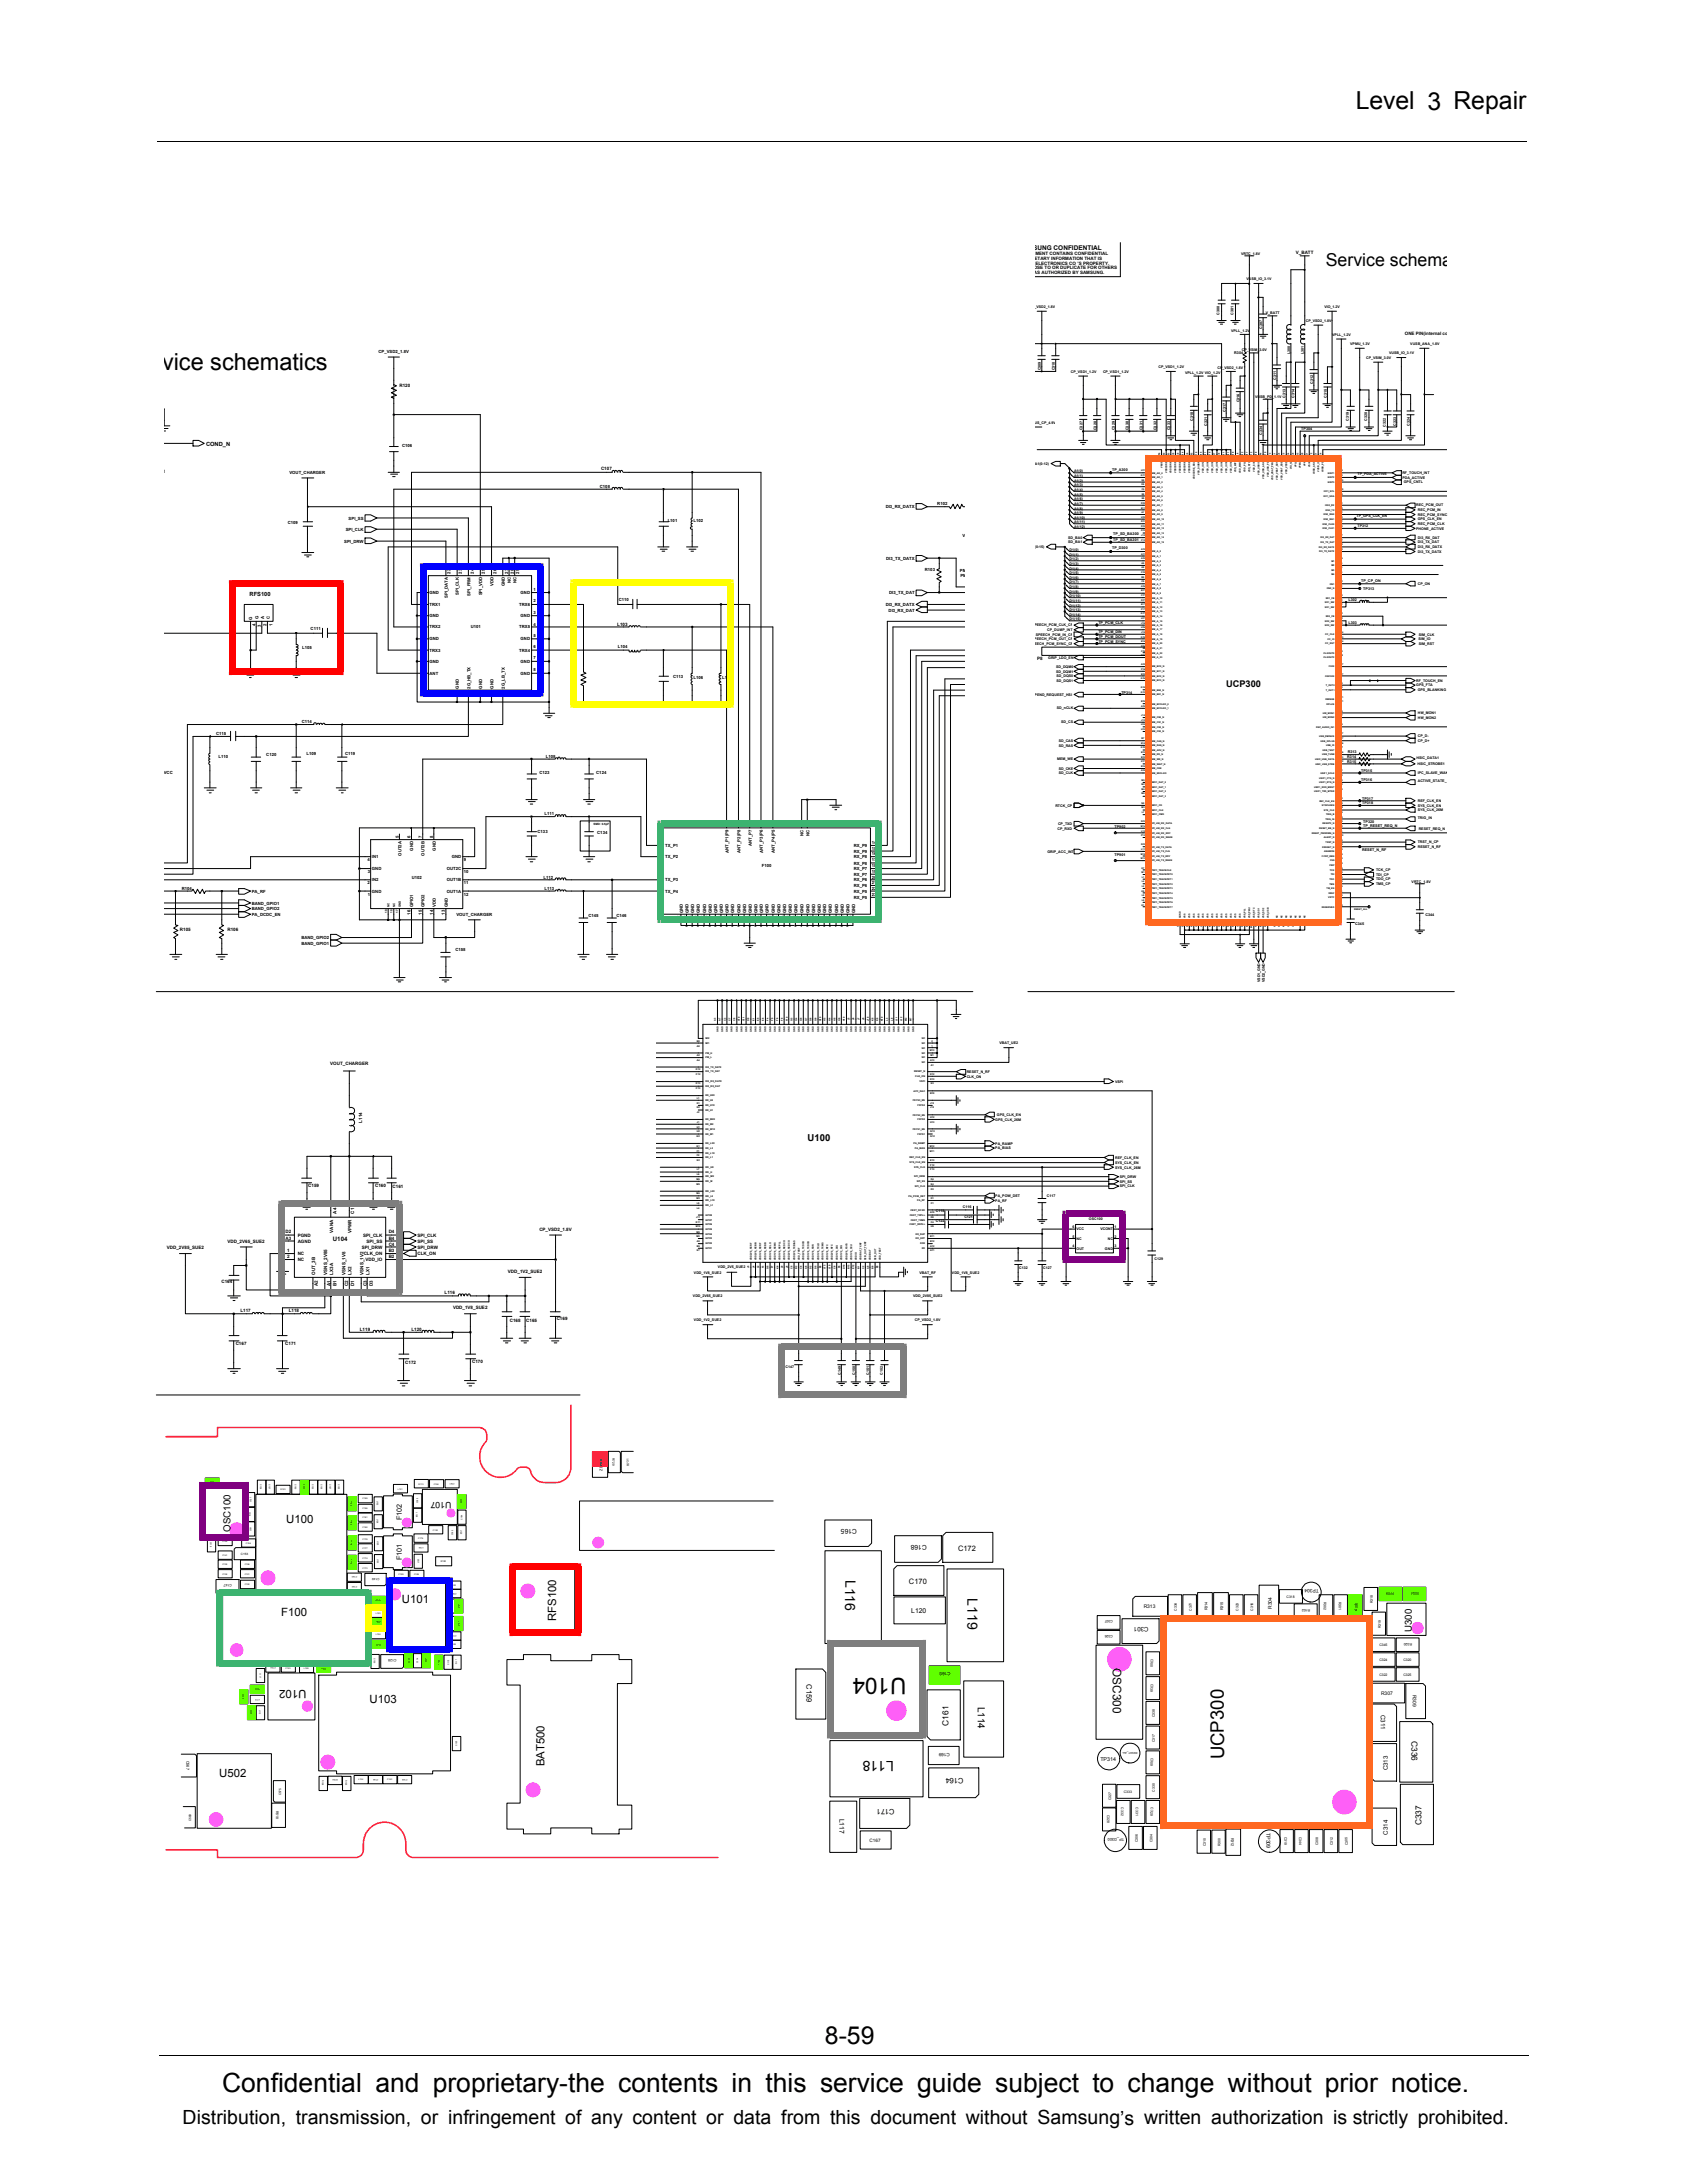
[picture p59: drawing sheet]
<svg xmlns="http://www.w3.org/2000/svg" width="216mm" height="279mm" viewBox="0 0 216 279" stroke-linecap="round" stroke-linejoin="round" font-family="sans-serif">
<defs><g id="words">
<text font-size="3.4" x="28.4" y="267.7">Confidential and proprietary-the contents in this service guide subject to change without prior notice.</text>
<g font-size="3.2">
<text x="173.5" y="14">Level 3 Repair</text>
<text x="105.6" y="261.6">8-59</text>
</g>
<text font-size="3" x="20.7" y="47.3">vice schematics</text>
<text font-size="2.9" x="116" y="214.8" transform="rotate(-180 116 214.8)">U104</text>
<text font-size="2.5" x="23.4" y="271.9">Distribution, transmission, or infringement of any content or data from this document without Samsung’s written authorization is strictly prohibited.</text>
<text font-size="2.4" x="156.7" y="225.2" transform="rotate(-90 156.7 225.2)">UCP300</text>
<text font-size="2.3" x="169.7" y="34">Service schema</text>
<g font-size="1.8">
<text x="108.2" y="202.2" transform="rotate(90 108.2 202.2)">L116</text>
<text x="123.8" y="204.5" transform="rotate(90 123.8 204.5)">L119</text>
<text x="114.4" y="225.4" transform="rotate(-180 114.4 225.4)">L118</text>
</g>
<g font-size="1.5">
<text x="36.6" y="195">U100</text>
<text x="36" y="206.9">F100</text>
<text x="51.4" y="205.2">U101</text>
<text x="71.2" y="207.5" transform="rotate(-90 71.2 207.5)">RFS100</text>
<text x="142.4" y="213.5" transform="rotate(90 142.4 213.5)">OSC300</text>
<text x="39.2" y="216.3" transform="rotate(-180 39.2 216.3)">U102</text>
<text x="47.3" y="217.9">U103</text>
<text x="28.1" y="227.5">U502</text>
<text x="69.7" y="226.1" transform="rotate(-90 69.7 226.1)">BAT500</text>
</g>
<text font-size="1.3" x="125.2" y="218.4" transform="rotate(90 125.2 218.4)">L114</text>
<g font-size="1.2">
<text x="156.9" y="88">UCP300</text>
<text x="103.4" y="146">U100</text>
<text x="29.5" y="196" transform="rotate(-90 29.5 196)">OSC100</text>
<text x="180.7" y="208.9" transform="rotate(-90 180.7 208.9)">U300</text>
</g>
<g font-size="1.1">
<text x="57.8" y="192.3" transform="rotate(-180 57.8 192.3)">U107</text>
<text x="121.4" y="220.9" transform="rotate(-90 121.4 220.9)">C161</text>
<text x="180.7" y="222.8" transform="rotate(90 180.7 222.8)">C336</text>
<text x="181.9" y="233.6" transform="rotate(-90 181.9 233.6)">C337</text>
</g>
<g font-size="1">
<text x="116.3" y="202.7">C170</text>
<text x="122.6" y="198.5">C172</text>
<text x="103.2" y="215.6" transform="rotate(90 103.2 215.6)">C159</text>
<text x="123.3" y="227.6" transform="rotate(-180 123.3 227.6)">C164</text>
<text x="114.5" y="231.6" transform="rotate(-180 114.5 231.6)">C171</text>
</g>
<g font-size=".9">
<text x="51.4" y="194.6" transform="rotate(-90 51.4 194.6)">F102</text>
<text x="109.7" y="195.7" transform="rotate(-180 109.7 195.7)">C165</text>
<text x="118.6" y="197.8" transform="rotate(-180 118.6 197.8)">C168</text>
<text x="51.4" y="199.7" transform="rotate(-90 51.4 199.7)">F101</text>
<text x="116.6" y="206.5">L120</text>
<text x="107.4" y="232.7" transform="rotate(90 107.4 232.7)">L117</text>
</g>
<g font-size=".8">
<text x="132.2" y="32">SUNG CONFIDENTIAL</text>
<text x="42.6" y="158.8">U104</text>
<text x="147" y="208.3" transform="rotate(-180 147 208.3)">C301</text>
<text x="176.7" y="219.5" transform="rotate(90 176.7 219.5)">C311</text>
<text x="177.6" y="226.6" transform="rotate(-90 177.6 226.6)">C313</text>
<text x="177.6" y="234.8" transform="rotate(-90 177.6 234.8)">C314</text>
</g>
<g font-size=".7">
<text x="26.4" y="57">COND_N</text>
<text x="31.9" y="76.2">RFS100</text>
<text x="140.8" y="225.4">TP314</text>
<text x="162.1" y="234.6" transform="rotate(90 162.1 234.6)">TP309</text>
</g>
<g font-size=".6">
<text x="132.3" y="34.5">OSE TO OR DUPLICATE FOR OTHERS</text>
<text x="132.3" y="35.1">AS AUTHORIZED BY SAMSUNG.</text>
<text x="132.4" y="33.3">ETARY INFORMATION THAT IS</text>
<text x="132.5" y="33.9">ELECTRONICS CO ’S PROPERTY.</text>
<text x="132.5" y="32.7">MENT CONTAINS CONFIDENTIAL</text>
<text x="165.8" y="32.6">V_BATT</text>
<text x="179.8" y="42.9">ONE PIN(internal co</text>
<text x="51.1" y="49.6">R120</text>
<text x="20.8" y="60.6">1</text>
<text x="76.9" y="60.2">C107</text>
<text x="79" y="80.1">L103</text>
<text x="132.7" y="84.5">P8</text>
<text x="23" y="119.1">R105</text>
<text x="29.1" y="119.1">R106</text>
<text x="42.3" y="136.4">VOUT_CHARGER</text>
<text x="46.4" y="143.7" transform="rotate(-90 46.4 143.7)">L114</text>
<text x="39.5" y="151.9">C159</text>
<text x="43.1" y="155.3" transform="rotate(-90 43.1 155.3)">A4</text>
<text x="45.3" y="155.3" transform="rotate(-90 45.3 155.3)">C1</text>
<text x="48" y="151.9">C160</text>
<text x="50.2" y="152.1">C161</text>
<text x="21.4" y="159.8">VDD_2V85_SUE2</text>
<text x="29.1" y="159">VDD_2V65_SUE2</text>
<text x="36.6" y="157.9">D2</text>
<text x="36.6" y="158.7">A3</text>
<text x="36.8" y="161">2</text>
<text x="36.8" y="160.2">1</text>
<text x="38.1" y="158.3">PGND</text>
<text x="38.1" y="160.7">NC</text>
<text x="38.1" y="161.4">NC</text>
<text x="38.1" y="159">AGND</text>
<text x="42.6" y="157.8" transform="rotate(-90 42.6 157.8)">VANA</text>
<text x="45" y="157.9" transform="rotate(-90 45 157.9)">VPWR</text>
<text x="46.3" y="159.8">SPI_DRW</text>
<text x="46.5" y="158.3">SPI_CLK</text>
<text x="46.5" y="160.7">CLK_ON</text>
<text x="46.8" y="161.4">VDD_IO</text>
<text x="46.9" y="159">SPI_SS</text>
<text x="49.7" y="157.9">D4</text>
<text x="49.7" y="160.2">B3</text>
<text x="49.7" y="158.7">B4</text>
<text x="49.7" y="159.5">C4</text>
<text x="49.7" y="161">B2</text>
<text x="53.4" y="160.7">CLK_ON</text>
<text x="53.4" y="158.3">SPI_CLK</text>
<text x="53.4" y="159">SPI_SS</text>
<text x="53.4" y="159.8">SPI_DRW</text>
<text x="69" y="157.5">CP_VSD2_1.8V</text>
<text x="28.3" y="164.3">C164</text>
<text x="30.8" y="168">L117</text>
<text x="37" y="168">L118</text>
<text x="40.3" y="163.2" transform="rotate(-90 40.3 163.2)">OUT_3B</text>
<text x="40.7" y="164.6" transform="rotate(-90 40.7 164.6)">A2</text>
<text x="41.9" y="163.2" transform="rotate(-90 41.9 163.2)">VSNS_2V85</text>
<text x="42.3" y="164.6" transform="rotate(-90 42.3 164.6)">A1</text>
<text x="42.6" y="163.2" transform="rotate(-90 42.6 163.2)">LX3A</text>
<text x="43.1" y="164.6" transform="rotate(-90 43.1 164.6)">B1</text>
<text x="44.2" y="163.2" transform="rotate(-90 44.2 163.2)">VSNS_1V8</text>
<text x="44.6" y="164.6" transform="rotate(-90 44.6 164.6)">C2</text>
<text x="45" y="163.2" transform="rotate(-90 45 163.2)">LX2</text>
<text x="45.3" y="164.6" transform="rotate(-90 45.3 164.6)">D1</text>
<text x="46.5" y="163.2" transform="rotate(-90 46.5 163.2)">VSNS_1V2</text>
<text x="46.9" y="164.6" transform="rotate(-90 46.9 164.6)">C3</text>
<text x="47.3" y="163.2" transform="rotate(-90 47.3 163.2)">LX1</text>
<text x="47.7" y="164.6" transform="rotate(-90 47.7 164.6)">D3</text>
<text x="56.9" y="165.6">L116</text>
<text x="58" y="167.6">VDD_1V8_SUE2</text>
<text x="65" y="162.9">VDD_1V2_SUE2</text>
<text x="30.2" y="172.1">C167</text>
<text x="36.5" y="172.1">C171</text>
<text x="46.1" y="170.3">L119</text>
<text x="52.7" y="170.4">L120</text>
<text x="65.2" y="169.2">C168</text>
<text x="67.4" y="169.2">C165</text>
<text x="71.2" y="169">C169</text>
<text x="51.9" y="174.6">C172</text>
<text x="60.4" y="174.4">C170</text>
<text x="168.8" y="203.4" transform="rotate(-180 168.8 203.4)">TP304</text>
<text x="146.4" y="205.9">R313</text>
<text x="162.8" y="205.9" transform="rotate(-90 162.8 205.9)">R304</text>
<text x="121.6" y="214.1" transform="rotate(-180 121.6 214.1)">C160</text>
<text x="176.7" y="217">R307</text>
<text x="180.8" y="216.9" transform="rotate(90 180.8 216.9)">R309</text>
<text x="121.5" y="224.3" transform="rotate(-180 121.5 224.3)">C169</text>
<text x="111.3" y="235.8">C167</text>
</g>
<g font-size=".5">
<text x="158.8" y="32.6">VRTC_1.8V</text>
<text x="159.5" y="35.9">VUSB_IO_3.1V</text>
<text x="132.4" y="39.4">_VSD2_1.8V</text>
<text x="156.1" y="40.3" transform="rotate(-90 156.1 40.3)">C300</text>
<text x="157.9" y="40.3" transform="rotate(-90 157.9 40.3)">C301</text>
<text x="162" y="40.1">V_BATT</text>
<text x="167.1" y="41.2">CP_VSD2_1.8V</text>
<text x="169.5" y="39.4">VIO_1.2V</text>
<text x="48.4" y="45.2">CP_VSD2_1.8V</text>
<text x="133.2" y="47.4" transform="rotate(-90 133.2 47.4)">C309</text>
<text x="135" y="47.4" transform="rotate(-90 135 47.4)">C310</text>
<text x="137.1" y="47.7">CP_VSD1_1.2V</text>
<text x="141.2" y="47.7">CP_VSD1_1.2V</text>
<text x="148.3" y="47.1">CP_VSD1_1.2V</text>
<text x="151.7" y="47.8">VPLL_1.2V VIO_1.2V</text>
<text x="155.8" y="47.2">CP_VSD2_1.8V</text>
<text x="157.6" y="42.5">VPLL_1.2V</text>
<text x="158" y="45.3">R304</text>
<text x="158.9" y="44.9">CP_VSIM_3.0V</text>
<text x="161.5" y="42.1" transform="rotate(-90 161.5 42.1)">C307</text>
<text x="165.1" y="45.3" transform="rotate(-90 165.1 45.3)">L300</text>
<text x="166.9" y="45.3" transform="rotate(-90 166.9 45.3)">L301</text>
<text x="170.5" y="43">VPLL_1.2V</text>
<text x="172.8" y="44.2">VPMU_1.3V</text>
<text x="174.8" y="45.9">CP_VSIM_3.0V</text>
<text x="177.8" y="45.3">VUSB_IO_3.1V</text>
<text x="180.5" y="44.2">VUSB_ANA_1.8V</text>
<text x="152.7" y="53.9" transform="rotate(-90 152.7 53.9)">C318</text>
<text x="156.9" y="52.7" transform="rotate(-90 156.9 52.7)">C317</text>
<text x="158.6" y="51.5" transform="rotate(-90 158.6 51.5)">C316</text>
<text x="160.6" y="50.9">VUSB_PD_1.1V</text>
<text x="163.3" y="48.6" transform="rotate(-90 163.3 48.6)">C311</text>
<text x="164.5" y="50.9" transform="rotate(-90 164.5 50.9)">C313</text>
<text x="165.7" y="50.9" transform="rotate(-90 165.7 50.9)">C314</text>
<text x="168" y="49.1" transform="rotate(-90 168 49.1)">C312</text>
<text x="169.8" y="50.9" transform="rotate(-90 169.8 50.9)">C315</text>
<text x="172.6" y="53.9" transform="rotate(-90 172.6 53.9)">C319</text>
<text x="175" y="53.9" transform="rotate(-90 175 53.9)">C320</text>
<text x="51.5" y="57.2">C106</text>
<text x="132.4" y="54.2">US_CP_4.9V</text>
<text x="132.4" y="59.5">A1(0:12)</text>
<text x="138.5" y="55.1" transform="rotate(-90 138.5 55.1)">C327</text>
<text x="140.3" y="55.1" transform="rotate(-90 140.3 55.1)">C328</text>
<text x="142.7" y="55.1" transform="rotate(-90 142.7 55.1)">C329</text>
<text x="144.4" y="55.1" transform="rotate(-90 144.4 55.1)">C330</text>
<text x="146.2" y="55.1" transform="rotate(-90 146.2 55.1)">C331</text>
<text x="148" y="55.1" transform="rotate(-90 148 55.1)">C332</text>
<text x="149.8" y="55.1" transform="rotate(-90 149.8 55.1)">C333</text>
<text x="154.5" y="54.5" transform="rotate(-90 154.5 54.5)">C321</text>
<text x="161.5" y="55.6" transform="rotate(-90 161.5 55.6)">C334</text>
<text x="166.5" y="55.1">TP304</text>
<text x="177.4" y="54.7" transform="rotate(-90 177.4 54.7)">C322</text>
<text x="178.7" y="54.5" transform="rotate(-90 178.7 54.5)">C323</text>
<text x="180.4" y="54.5" transform="rotate(-90 180.4 54.5)">C324</text>
<text x="37" y="60.6">VOUT_CHARGER</text>
<text x="76.8" y="62.5">C108</text>
<text x="113.3" y="65">DI3_RX_DATX</text>
<text x="120" y="64.6">R102</text>
<text x="137.5" y="60.5">A1(0)</text>
<text x="137.5" y="62.3">A1(3)</text>
<text x="137.5" y="62.8">A1(4)</text>
<text x="137.5" y="63.4">A1(5)</text>
<text x="137.5" y="64">A1(6)</text>
<text x="137.5" y="64.6">A1(7)</text>
<text x="137.5" y="65.2">A1(8)</text>
<text x="137.5" y="65.8">A1(9)</text>
<text x="137.5" y="61.1">A1(1)</text>
<text x="137.5" y="61.7">A1(2)</text>
<text x="142.3" y="60.3">TP_A300</text>
<text x="173.7" y="60.9">TP_PDA_ACTIVE</text>
<text x="179.5" y="61.3">PDA_ACTIVE</text>
<text x="179.5" y="60.7">RF_TOUCH_INT</text>
<text x="179.7" y="61.9">GPS_CNTL</text>
<text x="181.2" y="64.8">REC_PCM_OUT</text>
<text x="181.4" y="65.4">REC_PCM_IN</text>
<text x="181.4" y="66">REC_PCM_SYNC</text>
<text x="36.8" y="67">C109</text>
<text x="44" y="69.5">SPI_DRW</text>
<text x="44.2" y="67.9">SPI_CLK</text>
<text x="44.6" y="66.5">SPI_SS</text>
<text x="85.4" y="66.9">L101</text>
<text x="88.8" y="66.9">L102</text>
<text x="113.4" y="71.6">DI3_TX_DATX</text>
<text x="123.2" y="68.7">V</text>
<text x="132.4" y="70.1">(0:15)</text>
<text x="136.7" y="69">SD_BA0</text>
<text x="136.7" y="69.6">SD_BA1</text>
<text x="136.9" y="70.5">D1(0)</text>
<text x="136.9" y="71.1">D1(1)</text>
<text x="136.9" y="71.7">D1(2)</text>
<text x="137.5" y="66.4">A1(10)</text>
<text x="137.5" y="67">A1(11)</text>
<text x="137.5" y="67.6">A1(12)</text>
<text x="142.3" y="70.3">TP_D300</text>
<text x="142.5" y="69.3">TP_SD_BA301</text>
<text x="142.5" y="68.5">TP_SD_BA300</text>
<text x="173.6" y="66.1">TP_GPS_CLK_EN</text>
<text x="173.7" y="67.5">TP312</text>
<text x="181.2" y="67.8">PHONE_ACTIVE</text>
<text x="181.4" y="67.2">REC_PCM_CLK</text>
<text x="181.4" y="70.7">DI3_TX_DATX</text>
<text x="181.4" y="69.6">DI3_TX_DAT</text>
<text x="181.4" y="70.1">DI3_RX_DATX</text>
<text x="181.4" y="69">DI3_RX_DAT</text>
<text x="181.4" y="66.6">GPS_CLK_EN</text>
<text x="54" y="77.1">20</text>
<text x="54" y="75.7">21</text>
<text x="55" y="77.6">TRX1</text>
<text x="55" y="76">GND</text>
<text x="57.3" y="76.6" transform="rotate(-90 57.3 76.6)">SPI_DATA</text>
<text x="57.7" y="73.4" transform="rotate(-90 57.7 73.4)">22</text>
<text x="58.7" y="76.2" transform="rotate(-90 58.7 76.2)">SPI_CLK</text>
<text x="59.1" y="73.4" transform="rotate(-90 59.1 73.4)">23</text>
<text x="60.2" y="76.2" transform="rotate(-90 60.2 76.2)">SPI_FRM</text>
<text x="60.6" y="73.4" transform="rotate(-90 60.6 73.4)">24</text>
<text x="61.7" y="76.2" transform="rotate(-90 61.7 76.2)">SPI_VDD</text>
<text x="62.1" y="73.4" transform="rotate(-90 62.1 73.4)">25</text>
<text x="63.2" y="75" transform="rotate(-90 63.2 75)">VDD</text>
<text x="63.5" y="73.4" transform="rotate(-90 63.5 73.4)">26</text>
<text x="64.6" y="75.1" transform="rotate(-90 64.6 75.1)">GND</text>
<text x="65" y="73.4" transform="rotate(-90 65 73.4)">27</text>
<text x="65.4" y="74.6" transform="rotate(-90 65.4 74.6)">NC</text>
<text x="65.7" y="73.4" transform="rotate(-90 65.7 73.4)">28</text>
<text x="66.1" y="74.6" transform="rotate(-90 66.1 74.6)">NC</text>
<text x="66.4" y="77.6">TRX6</text>
<text x="66.5" y="73.4" transform="rotate(-90 66.5 73.4)">29</text>
<text x="66.6" y="76">GND</text>
<text x="68.3" y="75.7">1</text>
<text x="68.3" y="77.1">2</text>
<text x="79.2" y="77">C110</text>
<text x="113.3" y="77.6">DI3_RX_DATX</text>
<text x="113.8" y="76">DI3_TX_DAT</text>
<text x="118.4" y="73.1">R103</text>
<text x="122.9" y="73.2">PM</text>
<text x="122.9" y="73.9">PM</text>
<text x="136.9" y="74.7">D1(7)</text>
<text x="136.9" y="75.3">D1(8)</text>
<text x="136.9" y="75.9">D1(9)</text>
<text x="136.9" y="76.5">D1(10)</text>
<text x="136.9" y="77">D1(11)</text>
<text x="136.9" y="77.6">D1(12)</text>
<text x="136.9" y="72.3">D1(3)</text>
<text x="136.9" y="72.9">D1(4)</text>
<text x="136.9" y="73.5">D1(5)</text>
<text x="136.9" y="74.1">D1(6)</text>
<text x="172.6" y="76.9">L302</text>
<text x="174.2" y="74.4">TP_CP_ON</text>
<text x="174.5" y="75.5">TP313</text>
<text x="181.4" y="74.9">CP_ON</text>
<text x="32.3" y="79.4" transform="rotate(-90 32.3 79.4)">G</text>
<text x="32.7" y="80.1" transform="rotate(-90 32.7 80.1)">4</text>
<text x="33.1" y="79.2" transform="rotate(-90 33.1 79.2)">G</text>
<text x="33.4" y="80.2" transform="rotate(-90 33.4 80.2)">3</text>
<text x="33.8" y="79.2" transform="rotate(-90 33.8 79.2)">A</text>
<text x="34.1" y="80.1" transform="rotate(-90 34.1 80.1)">2</text>
<text x="34.5" y="79.2" transform="rotate(-90 34.5 79.2)">C</text>
<text x="34.9" y="80.1" transform="rotate(-90 34.9 80.1)">1</text>
<text x="38.7" y="83">L105</text>
<text x="39.8" y="80.6">C111</text>
<text x="54" y="78.6">19</text>
<text x="54" y="81.5">17</text>
<text x="54" y="80.1">18</text>
<text x="54" y="83">16</text>
<text x="55" y="79">GND</text>
<text x="55" y="82">GND</text>
<text x="55" y="80.4">TRX2</text>
<text x="55" y="83.4">TRX3</text>
<text x="60.2" y="80.4">U101</text>
<text x="66.4" y="83.4">TRX4</text>
<text x="66.4" y="80.4">TRX5</text>
<text x="66.6" y="82">GND</text>
<text x="66.6" y="79">GND</text>
<text x="68.3" y="81.5">5</text>
<text x="68.3" y="78.6">3</text>
<text x="68.3" y="82.9">6</text>
<text x="68.3" y="80.1">4</text>
<text x="79.1" y="82.9">L104</text>
<text x="113.7" y="78.3">DI3_RX_DAT</text>
<text x="132.4" y="81.9">PEECH_PCM_OUT_CP</text>
<text x="132.4" y="82.5">EECH_PCM_SYNC_CP</text>
<text x="132.4" y="80.2">PEECH_PCM_CLK_CP</text>
<text x="132.5" y="81.3">SPEECH_PCM_IN_CP</text>
<text x="134" y="80.8">CP_DUMP_INT</text>
<text x="136.9" y="78.2">D1(13)</text>
<text x="136.9" y="78.8">D1(14)</text>
<text x="136.9" y="79.4">D1(15)</text>
<text x="140.6" y="82.3">TP_PCM_SYNC</text>
<text x="140.6" y="79.9">TP_PCM_CLK</text>
<text x="140.6" y="81.1">TP_PCM_DIN</text>
<text x="140.6" y="81.7">TP_PCM_DOUT</text>
<text x="172.6" y="79.9">L303</text>
<text x="181.5" y="81.9">SIM_IO</text>
<text x="181.6" y="81.3">SIM_CLK</text>
<text x="181.6" y="82.5">SIM_RST</text>
<text x="54" y="84.3">15</text>
<text x="54" y="85.8">14</text>
<text x="55" y="84.8">GND</text>
<text x="55" y="86.4">ANT</text>
<text x="58.7" y="88.2" transform="rotate(-90 58.7 88.2)">GND</text>
<text x="59.3" y="89.2" transform="rotate(-90 59.3 89.2)">13</text>
<text x="60.2" y="88.2" transform="rotate(-90 60.2 88.2)">2G_HB_TX</text>
<text x="60.8" y="89.2" transform="rotate(-90 60.8 89.2)">12</text>
<text x="61.7" y="88.2" transform="rotate(-90 61.7 88.2)">GND</text>
<text x="62.2" y="89.2" transform="rotate(-90 62.2 89.2)">11</text>
<text x="63.2" y="88.2" transform="rotate(-90 63.2 88.2)">GND</text>
<text x="63.7" y="89.2" transform="rotate(-90 63.7 89.2)">10</text>
<text x="64.6" y="88.2" transform="rotate(-90 64.6 88.2)">2G_LB_TX</text>
<text x="66.6" y="84.8">GND</text>
<text x="66.6" y="86.4">GND</text>
<text x="68.3" y="84.3">7</text>
<text x="68.3" y="85.8">8</text>
<text x="86.1" y="86.7">C113</text>
<text x="88.8" y="86.9">L106</text>
<text x="92.4" y="86.9">L107</text>
<text x="132.4" y="89">PEND_REQUEST_HSI</text>
<text x="134.2" y="84.3">GRIP_LDO_EN</text>
<text x="135.1" y="85.5">SD_DQM0</text>
<text x="135.1" y="86.1">SD_DQM1</text>
<text x="135.2" y="86.7">SD_DQS0</text>
<text x="135.2" y="87.3">SD_DQS1</text>
<text x="143.5" y="88.8">TP314</text>
<text x="181.3" y="87.9">GPS_FTA</text>
<text x="181.3" y="87.3">RF_TOUCH_EN</text>
<text x="181.4" y="88.5">GPS_BLANKING</text>
<text x="27.7" y="94">C115</text>
<text x="38.6" y="92.6">C114</text>
<text x="135.3" y="90.8">SD_nCLK</text>
<text x="135.5" y="95">SD_CAS</text>
<text x="135.5" y="95.6">SD_RAS</text>
<text x="135.8" y="92.6">SD_CS</text>
<text x="181.4" y="95">CP_D+</text>
<text x="181.4" y="92">HW_MON2</text>
<text x="181.4" y="91.4">HW_MON1</text>
<text x="181.4" y="94.4">CP_D-</text>
<text x="21" y="99">VCC</text>
<text x="28" y="97">L110</text>
<text x="34.1" y="96.8">C120</text>
<text x="39.2" y="96.7">L109</text>
<text x="44.2" y="96.6">C119</text>
<text x="69" y="99.1">C123</text>
<text x="69.9" y="97">L108</text>
<text x="76.3" y="99.1">C124</text>
<text x="135.3" y="97.3">MEM_WE</text>
<text x="135.5" y="98.5">SD_CKE</text>
<text x="135.5" y="99.1">SD_CLK</text>
<text x="172.4" y="97">R314</text>
<text x="172.4" y="97.6">R315</text>
<text x="172.5" y="96.3">R313</text>
<text x="174.2" y="100">TP316</text>
<text x="174.2" y="98.8">TP315</text>
<text x="181.3" y="97.2">HSIC_DATA1</text>
<text x="181.4" y="97.9">HSIC_STROBE1</text>
<text x="181.4" y="100.1">ACTIVE_STATE_</text>
<text x="181.4" y="99.1">IPC_SLAVE_WAK</text>
<text x="51" y="107.3" transform="rotate(-90 51 107.3)">5</text>
<text x="52.5" y="107.3" transform="rotate(-90 52.5 107.3)">6</text>
<text x="54" y="107.3" transform="rotate(-90 54 107.3)">7</text>
<text x="55.4" y="107.3" transform="rotate(-90 55.4 107.3)">8</text>
<text x="68.8" y="106.6">C133</text>
<text x="69.7" y="104.4">L111</text>
<text x="76.4" y="106.7">C134</text>
<text x="92.9" y="105.8" transform="rotate(-90 92.9 105.8)">12</text>
<text x="94.3" y="105.8" transform="rotate(-90 94.3 105.8)">50</text>
<text x="95.9" y="105.8" transform="rotate(-90 95.9 105.8)">48</text>
<text x="97.3" y="105.8" transform="rotate(-90 97.3 105.8)">46</text>
<text x="98.7" y="105.8" transform="rotate(-90 98.7 105.8)">44</text>
<text x="102.4" y="105.8" transform="rotate(-90 102.4 105.8)">51</text>
<text x="102.8" y="107" transform="rotate(-90 102.8 107)">NC</text>
<text x="103.1" y="105.8" transform="rotate(-90 103.1 105.8)">52</text>
<text x="103.6" y="107" transform="rotate(-90 103.6 107)">NC</text>
<text x="135.1" y="103.3">RTCK_CP</text>
<text x="135.3" y="106.2">CP_RXD</text>
<text x="135.4" y="105.6">CP_TXD</text>
<text x="142.6" y="106">TP902</text>
<text x="174.3" y="102.3">TP317</text>
<text x="174.3" y="103">TP318</text>
<text x="174.5" y="105.3">TP320</text>
<text x="174.5" y="105.9">TP_RESET_REQ_N</text>
<text x="181.4" y="104.8">TRIG_IN</text>
<text x="181.4" y="103.8">SYS_CLK_26M</text>
<text x="181.4" y="107.9">TRST_N_CP</text>
<text x="181.4" y="102.7">REF_CLK_EN</text>
<text x="181.4" y="103.3">SYS_CLK_EN</text>
<text x="181.6" y="106.2">RESET_REQ_N</text>
<text x="23.3" y="113.9">R104</text>
<text x="47.1" y="110.2">4</text>
<text x="47.1" y="113.2">2</text>
<text x="47.1" y="111.7">3</text>
<text x="47.6" y="109.8">IN1</text>
<text x="47.6" y="112.8">IN2</text>
<text x="47.6" y="111.4">GND</text>
<text x="51.4" y="109.5" transform="rotate(-90 51.4 109.5)">OUT2A</text>
<text x="52.7" y="112.5">U102</text>
<text x="52.9" y="108.9" transform="rotate(-90 52.9 108.9)">GND</text>
<text x="54.3" y="109.5" transform="rotate(-90 54.3 109.5)">OUT2B</text>
<text x="55.8" y="108.9" transform="rotate(-90 55.8 108.9)">GND</text>
<text x="57.2" y="112.8">OUT1B</text>
<text x="57.2" y="111.4">OUT2C</text>
<text x="57.8" y="109.8">GND</text>
<text x="59.4" y="113.2">11</text>
<text x="59.4" y="111.7">10</text>
<text x="59.4" y="110.2">9</text>
<text x="69.6" y="112.5">L112</text>
<text x="69.7" y="113.9">L113</text>
<text x="85.1" y="108.4">TX_P1</text>
<text x="85.1" y="109.8">TX_P2</text>
<text x="85.1" y="112.8">TX_P3</text>
<text x="93.3" y="109.1" transform="rotate(-90 93.3 109.1)">ANT_P1|P9</text>
<text x="94.8" y="109.1" transform="rotate(-90 94.8 109.1)">ANT_P2|P8</text>
<text x="96.2" y="108.3" transform="rotate(-90 96.2 108.3)">ANT_P7</text>
<text x="97.5" y="111">F100</text>
<text x="97.7" y="109.1" transform="rotate(-90 97.7 109.1)">ANT_P3|P6</text>
<text x="99.2" y="109.1" transform="rotate(-90 99.2 109.1)">ANT_P4|P5</text>
<text x="109.3" y="112.8">RX_P6</text>
<text x="109.3" y="113.5">RX_P6</text>
<text x="109.3" y="111.4">RX_P7</text>
<text x="109.3" y="112.1">RX_P7</text>
<text x="109.3" y="109.8">RX_P8</text>
<text x="109.3" y="110.7">RX_P8</text>
<text x="109.3" y="108.4">RX_P9</text>
<text x="109.3" y="109.1">RX_P9</text>
<text x="111.6" y="112.5">20</text>
<text x="111.6" y="113.2">21</text>
<text x="111.6" y="110.9">18</text>
<text x="111.6" y="111.7">19</text>
<text x="111.6" y="109.5">16</text>
<text x="111.6" y="110.2">17</text>
<text x="111.6" y="108">14</text>
<text x="111.6" y="108.8">15</text>
<text x="111.6" y="113.9">22</text>
<text x="134" y="109.1">GRIP_ACC_INT</text>
<text x="142.6" y="109.5">TP901</text>
<text x="174.3" y="108.9">RESET_N_RF</text>
<text x="176.1" y="113.3">TMS_CP</text>
<text x="176.1" y="112.7">TDO_CP</text>
<text x="176.1" y="112.1">TDI_CP</text>
<text x="176.1" y="111.5">TCK_CP</text>
<text x="180.7" y="113">VRTC_1.8V</text>
<text x="181.4" y="108.5">RESET_N_RF</text>
<text x="32.2" y="114.3">PA_RF</text>
<text x="32.2" y="117.2">PA_DCDC_EN</text>
<text x="32.2" y="116.5">BAND_GPIO2</text>
<text x="32.2" y="115.8">BAND_GPIO1</text>
<text x="47.1" y="114.6">1</text>
<text x="47.6" y="114.3">GND</text>
<text x="52.5" y="117.1" transform="rotate(-90 52.5 117.1)">16</text>
<text x="52.9" y="116.1" transform="rotate(-90 52.9 116.1)">GPIO1</text>
<text x="54" y="117.1" transform="rotate(-90 54 117.1)">15</text>
<text x="54.3" y="116.1" transform="rotate(-90 54.3 116.1)">GPIO2</text>
<text x="55.4" y="117.1" transform="rotate(-90 55.4 117.1)">14</text>
<text x="55.8" y="116.1" transform="rotate(-90 55.8 116.1)">VDD</text>
<text x="56.9" y="117.1" transform="rotate(-90 56.9 117.1)">13</text>
<text x="57.2" y="114.3">OUT1A</text>
<text x="57.3" y="116.1" transform="rotate(-90 57.3 116.1)">GND</text>
<text x="58.4" y="117.2">VOUT_CHARGER</text>
<text x="59.4" y="114.6">12</text>
<text x="75.3" y="117.4">C145</text>
<text x="78.9" y="117.4">C146</text>
<text x="85.1" y="114.3">TX_P4</text>
<text x="87" y="117.5" transform="rotate(-90 87 117.5)">2</text>
<text x="87.4" y="116.9" transform="rotate(-90 87.4 116.9)">GND</text>
<text x="87.8" y="117.5" transform="rotate(-90 87.8 117.5)">4</text>
<text x="88.1" y="116.9" transform="rotate(-90 88.1 116.9)">GND</text>
<text x="88.5" y="117.5" transform="rotate(-90 88.5 117.5)">5</text>
<text x="88.9" y="116.9" transform="rotate(-90 88.9 116.9)">GND</text>
<text x="89.2" y="117.5" transform="rotate(-90 89.2 117.5)">6</text>
<text x="89.6" y="116.9" transform="rotate(-90 89.6 116.9)">GND</text>
<text x="89.9" y="117.5" transform="rotate(-90 89.9 117.5)">8</text>
<text x="90.4" y="116.9" transform="rotate(-90 90.4 116.9)">GND</text>
<text x="90.6" y="117.8" transform="rotate(-90 90.6 117.8)">10</text>
<text x="91.1" y="116.9" transform="rotate(-90 91.1 116.9)">GND</text>
<text x="91.5" y="117.8" transform="rotate(-90 91.5 117.8)">11</text>
<text x="91.8" y="116.9" transform="rotate(-90 91.8 116.9)">GND</text>
<text x="92.2" y="117.8" transform="rotate(-90 92.2 117.8)">13</text>
<text x="92.5" y="116.9" transform="rotate(-90 92.5 116.9)">GND</text>
<text x="92.9" y="117.8" transform="rotate(-90 92.9 117.8)">24</text>
<text x="93.3" y="116.9" transform="rotate(-90 93.3 116.9)">GND</text>
<text x="93.6" y="117.8" transform="rotate(-90 93.6 117.8)">25</text>
<text x="94" y="116.9" transform="rotate(-90 94 116.9)">GND</text>
<text x="94.3" y="117.8" transform="rotate(-90 94.3 117.8)">26</text>
<text x="94.8" y="116.9" transform="rotate(-90 94.8 116.9)">GND</text>
<text x="95" y="117.8" transform="rotate(-90 95 117.8)">27</text>
<text x="95.5" y="116.9" transform="rotate(-90 95.5 116.9)">GND</text>
<text x="95.9" y="117.8" transform="rotate(-90 95.9 117.8)">28</text>
<text x="96.2" y="116.9" transform="rotate(-90 96.2 116.9)">GND</text>
<text x="96.6" y="117.8" transform="rotate(-90 96.6 117.8)">29</text>
<text x="96.9" y="116.9" transform="rotate(-90 96.9 116.9)">GND</text>
<text x="97.3" y="117.8" transform="rotate(-90 97.3 117.8)">30</text>
<text x="97.7" y="116.9" transform="rotate(-90 97.7 116.9)">GND</text>
<text x="98" y="117.8" transform="rotate(-90 98 117.8)">31</text>
<text x="98.4" y="116.9" transform="rotate(-90 98.4 116.9)">GND</text>
<text x="98.7" y="117.8" transform="rotate(-90 98.7 117.8)">32</text>
<text x="99.2" y="116.9" transform="rotate(-90 99.2 116.9)">GND</text>
<text x="99.5" y="117.8" transform="rotate(-90 99.5 117.8)">33</text>
<text x="99.9" y="116.9" transform="rotate(-90 99.9 116.9)">GND</text>
<text x="100.3" y="117.8" transform="rotate(-90 100.3 117.8)">34</text>
<text x="100.6" y="116.9" transform="rotate(-90 100.6 116.9)">GND</text>
<text x="101" y="117.8" transform="rotate(-90 101 117.8)">35</text>
<text x="101.3" y="116.9" transform="rotate(-90 101.3 116.9)">GND</text>
<text x="101.7" y="117.8" transform="rotate(-90 101.7 117.8)">36</text>
<text x="102.1" y="116.9" transform="rotate(-90 102.1 116.9)">GND</text>
<text x="102.4" y="117.8" transform="rotate(-90 102.4 117.8)">37</text>
<text x="102.8" y="116.9" transform="rotate(-90 102.8 116.9)">GND</text>
<text x="103.1" y="117.8" transform="rotate(-90 103.1 117.8)">38</text>
<text x="103.6" y="116.9" transform="rotate(-90 103.6 116.9)">GND</text>
<text x="103.9" y="117.8" transform="rotate(-90 103.9 117.8)">39</text>
<text x="104.3" y="116.9" transform="rotate(-90 104.3 116.9)">GND</text>
<text x="104.7" y="117.8" transform="rotate(-90 104.7 117.8)">40</text>
<text x="105" y="116.9" transform="rotate(-90 105 116.9)">GND</text>
<text x="105.4" y="117.8" transform="rotate(-90 105.4 117.8)">41</text>
<text x="105.7" y="116.9" transform="rotate(-90 105.7 116.9)">GND</text>
<text x="106.1" y="117.8" transform="rotate(-90 106.1 117.8)">42</text>
<text x="106.5" y="116.9" transform="rotate(-90 106.5 116.9)">GND</text>
<text x="106.8" y="117.8" transform="rotate(-90 106.8 117.8)">43</text>
<text x="107.3" y="116.9" transform="rotate(-90 107.3 116.9)">GND</text>
<text x="107.5" y="117.8" transform="rotate(-90 107.5 117.8)">45</text>
<text x="108" y="116.9" transform="rotate(-90 108 116.9)">GND</text>
<text x="108.4" y="117.8" transform="rotate(-90 108.4 117.8)">47</text>
<text x="108.7" y="116.9" transform="rotate(-90 108.7 116.9)">GND</text>
<text x="109.1" y="117.8" transform="rotate(-90 109.1 117.8)">49</text>
<text x="109.3" y="114.3">RX_P5</text>
<text x="109.3" y="115.1">RX_P5</text>
<text x="109.4" y="116.9" transform="rotate(-90 109.4 116.9)">GND</text>
<text x="111.6" y="114.6">23</text>
<text x="173.4" y="118.4">C345</text>
<text x="182.4" y="117.3">C344</text>
<text x="38.6" y="120.9">BAND_GPIO1</text>
<text x="38.6" y="120.2">BAND_GPIO2</text>
<text x="58.3" y="121.8">C158</text>
<text x="161.3" y="125.7" transform="rotate(-90 161.3 125.7)">VSD1_GND</text>
<text x="161.9" y="125.7" transform="rotate(-90 161.9 125.7)">VSD2_GND</text>
<text x="123.7" y="137.3">RESET_N_RF</text>
<text x="123.7" y="137.9">CLK_ON</text>
<text x="127.9" y="133.7">VBAT_UE2</text>
<text x="127.4" y="143.4">GPS_CLK_26M</text>
<text x="127.6" y="142.9">GPS_CLK_EN</text>
<text x="142.7" y="138.6">VSPI</text>
<text x="127.4" y="146.5">PA_RAMP</text>
<text x="127.4" y="147.1">PA_BIAS</text>
<text x="142.7" y="149.6">SYS_CLK_26M</text>
<text x="142.7" y="149">SYS_CLK_EN</text>
<text x="142.7" y="148.3">REF_CLK_EN</text>
<text x="119.8" y="155.2">C118</text>
<text x="123.2" y="154.6">C116</text>
<text x="123.4" y="155.9">C121</text>
<text x="127.4" y="153.8">PA_RF</text>
<text x="127.4" y="153.2">PA_POW_DET</text>
<text x="134" y="153.2">C117</text>
<text x="143.3" y="151.4">SPI_SS</text>
<text x="143.3" y="150.8">SPI_DRW</text>
<text x="143.3" y="152">SPI_CLK</text>
<text x="119.8" y="156.4">C122</text>
<text x="137.3" y="158.5">5</text>
<text x="137.3" y="159.6">4</text>
<text x="137.3" y="157.2">6</text>
<text x="137.8" y="158.7">NC</text>
<text x="137.8" y="159.9">OUT</text>
<text x="137.8" y="157.5">VCC</text>
<text x="139.4" y="156.1">OSC100</text>
<text x="140.8" y="157.5">VCONT</text>
<text x="141.4" y="159.9">GND</text>
<text x="141.8" y="158.7">NC</text>
<text x="142.6" y="159.6">3</text>
<text x="142.6" y="158.4">2</text>
<text x="142.6" y="157.2">1</text>
<text x="147.8" y="161.3">C129</text>
<text x="88.7" y="166.1">VDD_2V65_SUE2</text>
<text x="88.8" y="163">VDD_1V8_SUE2</text>
<text x="91.9" y="162.3">VDD_2V5_SUE2</text>
<text x="116.9" y="166.1">VDD_2V85_SUE2</text>
<text x="117.7" y="163">VBAT_RF</text>
<text x="121.8" y="163">VDD_1V8_SUE2</text>
<text x="130.5" y="162.4">C132</text>
<text x="133.5" y="162.4">C127</text>
<text x="88.8" y="169.1">VDD_1V2_SUE2</text>
<text x="117.1" y="169.1">CP_VSD2_1.8V</text>
<text x="100.5" y="175.1">C147</text>
<text x="107.6" y="175.9" transform="rotate(-90 107.6 175.9)">C149</text>
<text x="109.5" y="175.9" transform="rotate(-90 109.5 175.9)">C150</text>
<text x="111.3" y="175.9" transform="rotate(-90 111.3 175.9)">C151</text>
<text x="113" y="176" transform="rotate(-90 113 176)">C152</text>
<text x="77.1" y="188.2" transform="rotate(-90 77.1 188.2)">ZD700</text>
<text x="154.5" y="206.1" transform="rotate(-90 154.5 206.1)">R314</text>
<text x="156.5" y="206.1" transform="rotate(-90 156.5 206.1)">R315</text>
<text x="23.9" y="225.3" transform="rotate(90 23.9 225.3)">C567</text>
<text x="143.8" y="235.3" transform="rotate(-180 143.8 235.3)">TP_D300</text>
<text x="157.5" y="235.2" transform="rotate(90 157.5 235.2)">R312</text>
</g>
<g font-size=".4">
<text x="75.9" y="105.6">SMD: 0.5pF</text>
<text x="49.5" y="116.9" transform="rotate(-90 49.5 116.9)">19</text>
<text x="49.8" y="116.1" transform="rotate(-90 49.8 116.1)">NC</text>
<text x="50.2" y="116.9" transform="rotate(-90 50.2 116.9)">18</text>
<text x="50.6" y="116.1" transform="rotate(-90 50.6 116.1)">NC</text>
<text x="51" y="116.9" transform="rotate(-90 51 116.9)">17</text>
<text x="51.3" y="116.1" transform="rotate(-90 51.3 116.1)">GND</text>
<text x="78.4" y="186.6" transform="rotate(90 78.4 186.6)">R729</text>
<text x="80.5" y="187.6" transform="rotate(-90 80.5 187.6)">R731</text>
<text x="29.7" y="202.8" transform="rotate(-180 29.7 202.8)">C147</text>
<text x="30.8" y="199">C153</text>
<text x="48.6" y="201.9" transform="rotate(-180 48.6 201.9)">C149</text>
<text x="181.6" y="203.8" transform="rotate(-180 181.6 203.8)">R321</text>
<text x="142.4" y="209.3" transform="rotate(-180 142.4 209.3)">C326</text>
<text x="142.4" y="207.4" transform="rotate(-180 142.4 207.4)">C307</text>
<text x="150.6" y="206.2" transform="rotate(-90 150.6 206.2)">C334</text>
<text x="152.5" y="206.2" transform="rotate(-90 152.5 206.2)">C321</text>
<text x="158.5" y="206.2" transform="rotate(-90 158.5 206.2)">C323</text>
<text x="160.4" y="206.2" transform="rotate(-90 160.4 206.2)">C316</text>
<text x="164.7" y="204.5">C318</text>
<text x="167.7" y="205.9" transform="rotate(-180 167.7 205.9)">R102</text>
<text x="169.4" y="205" transform="rotate(90 169.4 205)">R302</text>
<text x="171.3" y="205" transform="rotate(90 171.3 205)">R301</text>
<text x="173.7" y="206.2" transform="rotate(-90 173.7 206.2)">R303</text>
<text x="175.7" y="205.2" transform="rotate(-90 175.7 205.2)">R318</text>
<text x="176.7" y="208.4" transform="rotate(-90 176.7 208.4)">R319</text>
<text x="177.4" y="204.2">R316</text>
<text x="50.8" y="212.4" transform="rotate(-180 50.8 212.4)">C128</text>
<text x="147.3" y="215.5" transform="rotate(90 147.3 215.5)">C339</text>
<text x="147.3" y="212.3" transform="rotate(90 147.3 212.3)">C300</text>
<text x="176.5" y="214.5">C322</text>
<text x="176.5" y="212.6">C324</text>
<text x="176.5" y="210.7">C345</text>
<text x="179.6" y="214.5">C325</text>
<text x="179.6" y="212.6">C320</text>
<text x="180.7" y="210.2" transform="rotate(-180 180.7 210.2)">R320</text>
<text x="147.8" y="219.8" transform="rotate(-90 147.8 219.8)">C338</text>
<text x="147.3" y="225" transform="rotate(90 147.3 225)">C309</text>
<text x="147.8" y="223" transform="rotate(-90 147.8 223)">C317</text>
<text x="24.4" y="233.1" transform="rotate(-90 24.4 233.1)">C569</text>
<text x="35.3" y="231.7" transform="rotate(90 35.3 231.7)">R518</text>
<text x="36" y="229.8" transform="rotate(-90 36 229.8)">C575</text>
<text x="141.7" y="232.3" transform="rotate(90 141.7 232.3)">C328</text>
<text x="142.2" y="230.4" transform="rotate(-90 142.2 230.4)">C327</text>
<text x="143.5" y="231.3" transform="rotate(90 143.5 231.3)">C332</text>
<text x="143.8" y="229.5">C333</text>
<text x="145.4" y="231.3" transform="rotate(90 145.4 231.3)">C331</text>
<text x="147.3" y="231.3" transform="rotate(90 147.3 231.3)">C329</text>
<text x="147.8" y="229.3" transform="rotate(-90 147.8 229.3)">C330</text>
<text x="145.6" y="235.8" transform="rotate(-90 145.6 235.8)">C306</text>
<text x="147.5" y="235.8" transform="rotate(-90 147.5 235.8)">C304</text>
<text x="154.3" y="236.3" transform="rotate(-90 154.3 236.3)">C310</text>
<text x="156.2" y="236.3" transform="rotate(-90 156.2 236.3)">R300</text>
<text x="164.4" y="235.1" transform="rotate(90 164.4 235.1)">C319</text>
<text x="166.3" y="235.1" transform="rotate(90 166.3 235.1)">C344</text>
<text x="168.7" y="236.2" transform="rotate(-90 168.7 236.2)">C308</text>
<text x="170.6" y="236.2" transform="rotate(-90 170.6 236.2)">C312</text>
<text x="172.5" y="236.2" transform="rotate(-90 172.5 236.2)">C305</text>
</g>
<g font-size=".3">
<text x="148.5" y="58.4" transform="rotate(-90 148.5 58.4)">P16</text>
<text x="148.8" y="59.9" transform="rotate(-90 148.8 59.9)">VBUS</text>
<text x="149.1" y="58.4" transform="rotate(-90 149.1 58.4)">E10</text>
<text x="149.7" y="58.4" transform="rotate(-90 149.7 58.4)">E13</text>
<text x="150.3" y="58.3" transform="rotate(-90 150.3 58.3)">H9</text>
<text x="150.9" y="58.3" transform="rotate(-90 150.9 58.3)">K9</text>
<text x="151.4" y="58.2" transform="rotate(-90 151.4 58.2)">14</text>
<text x="151.4" y="58.4" transform="rotate(-90 151.4 58.4)">K</text>
<text x="152" y="58.3" transform="rotate(-90 152 58.3)">R8</text>
<text x="152.6" y="58.4" transform="rotate(-90 152.6 58.4)">E12</text>
<text x="153.2" y="58.2" transform="rotate(-90 153.2 58.2)">10</text>
<text x="153.2" y="58.4" transform="rotate(-90 153.2 58.4)">T</text>
<text x="153.8" y="58.2" transform="rotate(-90 153.8 58.2)">15</text>
<text x="153.8" y="58.4" transform="rotate(-90 153.8 58.4)">U</text>
<text x="154.3" y="58.2" transform="rotate(-90 154.3 58.2)">11</text>
<text x="154.3" y="58.4" transform="rotate(-90 154.3 58.4)">B</text>
<text x="154.9" y="58.2" transform="rotate(-90 154.9 58.2)">15</text>
<text x="154.9" y="58.4" transform="rotate(-90 154.9 58.4)">F</text>
<text x="155.5" y="58.4" transform="rotate(-90 155.5 58.4)">J</text>
<text x="155.5" y="58.2" transform="rotate(-90 155.5 58.2)">17</text>
<text x="156.1" y="58.3" transform="rotate(-90 156.1 58.3)">K8</text>
<text x="156.7" y="58.2" transform="rotate(-90 156.7 58.2)">11</text>
<text x="156.7" y="58.4" transform="rotate(-90 156.7 58.4)">K</text>
<text x="157.3" y="58.2" transform="rotate(-90 157.3 58.2)">11</text>
<text x="157.3" y="58.4" transform="rotate(-90 157.3 58.4)">N</text>
<text x="157.9" y="58.2" transform="rotate(-90 157.9 58.2)">16</text>
<text x="157.9" y="58.4" transform="rotate(-90 157.9 58.4)">K</text>
<text x="158.5" y="58.1" transform="rotate(-90 158.5 58.1)">8</text>
<text x="158.5" y="58.3" transform="rotate(-90 158.5 58.3)">L</text>
<text x="159.1" y="58.2" transform="rotate(-90 159.1 58.2)">12</text>
<text x="159.1" y="58.4" transform="rotate(-90 159.1 58.4)">R</text>
<text x="159.7" y="58.2" transform="rotate(-90 159.7 58.2)">17</text>
<text x="159.7" y="58.4" transform="rotate(-90 159.7 58.4)">N</text>
<text x="160.3" y="58.4" transform="rotate(-90 160.3 58.4)">T</text>
<text x="160.3" y="58.2" transform="rotate(-90 160.3 58.2)">12</text>
<text x="160.9" y="58.2" transform="rotate(-90 160.9 58.2)">16</text>
<text x="160.9" y="58.4" transform="rotate(-90 160.9 58.4)">R</text>
<text x="161.5" y="58.4" transform="rotate(-90 161.5 58.4)">P14</text>
<text x="162" y="58.2" transform="rotate(-90 162 58.2)">15</text>
<text x="162" y="58.4" transform="rotate(-90 162 58.4)">T</text>
<text x="162.6" y="58.1" transform="rotate(-90 162.6 58.1)">3</text>
<text x="162.6" y="58.3" transform="rotate(-90 162.6 58.3)">F</text>
<text x="163.2" y="58.3" transform="rotate(-90 163.2 58.3)">C1</text>
<text x="163.8" y="58.3" transform="rotate(-90 163.8 58.3)">A4</text>
<text x="164.4" y="58.3" transform="rotate(-90 164.4 58.3)">C3</text>
<text x="165" y="58.3" transform="rotate(-90 165 58.3)">B4</text>
<text x="165.6" y="58.3" transform="rotate(-90 165.6 58.3)">A5</text>
<text x="165.9" y="59.8" transform="rotate(-90 165.9 59.8)">VPLL</text>
<text x="166.2" y="58.3" transform="rotate(-90 166.2 58.3)">G2</text>
<text x="166.5" y="59.9" transform="rotate(-90 166.5 59.9)">VPMU</text>
<text x="166.8" y="58.3" transform="rotate(-90 166.8 58.3)">N9</text>
<text x="167.1" y="59.6" transform="rotate(-90 167.1 59.6)">VPP</text>
<text x="167.4" y="58.3" transform="rotate(-90 167.4 58.3)">G1</text>
<text x="167.7" y="59.8" transform="rotate(-90 167.7 59.8)">VSIM</text>
<text x="167.9" y="58.1" transform="rotate(-90 167.9 58.1)">2</text>
<text x="167.9" y="58.3" transform="rotate(-90 167.9 58.3)">F</text>
<text x="168.5" y="58.3" transform="rotate(-90 168.5 58.3)">H1</text>
<text x="169.1" y="58.3" transform="rotate(-90 169.1 58.3)">C4</text>
<text x="146" y="60.9">G11</text>
<text x="146" y="60.3">H11</text>
<text x="146" y="65.1">E11</text>
<text x="146" y="64.5">D10</text>
<text x="146.1" y="62.1">D8</text>
<text x="146.1" y="61.5">G9</text>
<text x="146.1" y="65.7">A7</text>
<text x="146.1" y="63.3">E8</text>
<text x="146.1" y="63.9">E9</text>
<text x="146.1" y="62.7">F9</text>
<text x="147.2" y="62.4">MEM_AD_3</text>
<text x="147.2" y="60.6">MEM_AD_0</text>
<text x="147.2" y="61.8">MEM_AD_2</text>
<text x="147.2" y="61.2">MEM_AD_1</text>
<text x="147.2" y="63.6">MEM_AD_5</text>
<text x="147.2" y="64.2">MEM_AD_6</text>
<text x="147.2" y="65.4">MEM_AD_8</text>
<text x="147.2" y="63">MEM_AD_4</text>
<text x="147.2" y="64.8">MEM_AD_7</text>
<text x="147.2" y="66">MEM_AD_9</text>
<text x="149.4" y="60.5" transform="rotate(-90 149.4 60.5)">VDDCORE</text>
<text x="149.9" y="60.5" transform="rotate(-90 149.9 60.5)">VDDCORE</text>
<text x="150.5" y="60.5" transform="rotate(-90 150.5 60.5)">VDDCORE</text>
<text x="151.1" y="60.5" transform="rotate(-90 151.1 60.5)">VDDCORE</text>
<text x="151.7" y="60.5" transform="rotate(-90 151.7 60.5)">VDDCORE</text>
<text x="152.3" y="60.5" transform="rotate(-90 152.3 60.5)">VDDCORE</text>
<text x="152.9" y="61.3" transform="rotate(-90 152.9 61.3)">VDDCORE_EBU</text>
<text x="153.5" y="60.8" transform="rotate(-90 153.5 60.8)">VDD_DIGRF</text>
<text x="154.1" y="60.5" transform="rotate(-90 154.1 60.5)">VDD_IO12</text>
<text x="154.7" y="60.5" transform="rotate(-90 154.7 60.5)">VDD_IO18</text>
<text x="155.3" y="60.5" transform="rotate(-90 155.3 60.5)">VDD_IO18</text>
<text x="155.9" y="60.5" transform="rotate(-90 155.9 60.5)">VDD_IO18</text>
<text x="156.4" y="60.5" transform="rotate(-90 156.4 60.5)">VDD_IO18</text>
<text x="157" y="60.5" transform="rotate(-90 157 60.5)">VDD_IO18</text>
<text x="157.6" y="60.5" transform="rotate(-90 157.6 60.5)">VDD_IO18</text>
<text x="158.2" y="60.5" transform="rotate(-90 158.2 60.5)">VDD_MIPI</text>
<text x="158.8" y="60.6" transform="rotate(-90 158.8 60.6)">VDD_MMC</text>
<text x="159.4" y="60.4" transform="rotate(-90 159.4 60.4)">VDD_PLL</text>
<text x="160" y="60.5" transform="rotate(-90 160 60.5)">VDD_RTC</text>
<text x="160.6" y="60.4" transform="rotate(-90 160.6 60.4)">VDD_SIM</text>
<text x="161.2" y="60.8" transform="rotate(-90 161.2 60.8)">VDD_USBIO</text>
<text x="161.8" y="61.3" transform="rotate(-90 161.8 61.3)">VDD_USB_ANA</text>
<text x="162.4" y="61" transform="rotate(-90 162.4 61)">VDD_USB_PD</text>
<text x="162.9" y="61.5" transform="rotate(-90 162.9 61.5)">VDD_VBAT_PMU</text>
<text x="163.5" y="61.4" transform="rotate(-90 163.5 61.4)">VDD_VBAT_SD1</text>
<text x="164.1" y="61.4" transform="rotate(-90 164.1 61.4)">VDD_VBAT_SD2</text>
<text x="164.7" y="60.6" transform="rotate(-90 164.7 60.6)">VDD_VSD2</text>
<text x="165.3" y="60.1" transform="rotate(-90 165.3 60.1)">VIO_12</text>
<text x="168.3" y="60.7" transform="rotate(-90 168.3 60.7)">VUSB_ANA</text>
<text x="168.8" y="60.4" transform="rotate(-90 168.8 60.4)">VUSB_IO</text>
<text x="169.4" y="63.6">I2C1_SDA</text>
<text x="169.4" y="66">I2S2_WA0</text>
<text x="169.4" y="60.5" transform="rotate(-90 169.4 60.5)">VUSB_PD</text>
<text x="169.4" y="63">I2C1_SCL</text>
<text x="169.6" y="64.8">I2S2_RX</text>
<text x="169.7" y="65.4">I2S2_TX</text>
<text x="169.9" y="61.8">EINT3</text>
<text x="169.9" y="61.2">EINT2</text>
<text x="169.9" y="60.6">EINT1</text>
<text x="171.4" y="61.5">K10</text>
<text x="171.4" y="62.7">N10</text>
<text x="171.5" y="60.9">M8</text>
<text x="171.5" y="60.3">M9</text>
<text x="171.5" y="64.5">P1</text>
<text x="171.5" y="63.3">P9</text>
<text x="171.5" y="65.7">R1</text>
<text x="171.5" y="65.1">P2</text>
<text x="146" y="66.3">H10</text>
<text x="146" y="69.2">F13</text>
<text x="146" y="71.5">A10</text>
<text x="146" y="71">A11</text>
<text x="146" y="70.4">A13</text>
<text x="146" y="66.9">D11</text>
<text x="146" y="67.5">D12</text>
<text x="146" y="68">D13</text>
<text x="146" y="68.6">J12</text>
<text x="147.2" y="68.9">MEM_AD_14</text>
<text x="147.2" y="66.5">MEM_AD_10</text>
<text x="147.2" y="69.5">MEM_AD_15</text>
<text x="147.2" y="71.9">MEM_A_2</text>
<text x="147.2" y="71.3">MEM_A_1</text>
<text x="147.2" y="70.7">MEM_A_0</text>
<text x="147.2" y="67.1">MEM_AD_11</text>
<text x="147.2" y="67.7">MEM_AD_12</text>
<text x="147.2" y="68.3">MEM_AD_13</text>
<text x="168.8" y="70.1">DI3_RX_DATX</text>
<text x="168.8" y="70.7">DI3_TX_DATX</text>
<text x="169" y="68.9">DI3_RX_DAT</text>
<text x="169" y="69.5">DI3_TX_DAT</text>
<text x="169.2" y="67.7">I2S2_CLK1</text>
<text x="169.2" y="67.1">I2S2_CLK0</text>
<text x="169.4" y="66.5">I2S2_WA1</text>
<text x="170.4" y="71.9">M1</text>
<text x="171.5" y="66.3">R2</text>
<text x="171.5" y="68.6">U7</text>
<text x="171.5" y="69.8">U8</text>
<text x="171.5" y="71.5">H6</text>
<text x="171.5" y="67.5">N2</text>
<text x="171.5" y="66.9">N1</text>
<text x="171.5" y="69.2">T7</text>
<text x="171.5" y="70.4">T8</text>
<text x="146" y="77.5">E17</text>
<text x="146" y="76.9">D17</text>
<text x="146" y="73.3">C12</text>
<text x="146" y="76.3">C17</text>
<text x="146" y="75.7">B17</text>
<text x="146" y="75.1">A16</text>
<text x="146.1" y="74.5">C9</text>
<text x="146.1" y="73.9">B9</text>
<text x="146.1" y="72.8">A8</text>
<text x="146.1" y="72.1">A9</text>
<text x="147.2" y="77.8">MEM_A_12</text>
<text x="147.2" y="77.2">MEM_A_11</text>
<text x="147.2" y="73.6">MEM_A_5</text>
<text x="147.2" y="76.6">MEM_A_10</text>
<text x="147.2" y="74.8">MEM_A_7</text>
<text x="147.2" y="76">MEM_A_9</text>
<text x="147.2" y="75.4">MEM_A_8</text>
<text x="147.2" y="74.2">MEM_A_6</text>
<text x="147.2" y="73">MEM_A_4</text>
<text x="147.2" y="72.5">MEM_A_3</text>
<text x="169.6" y="77.8">SD1_SW</text>
<text x="169.6" y="77.2">SD1_SW</text>
<text x="169.7" y="76.6">SD1_FB</text>
<text x="169.8" y="75.4">ON2_N</text>
<text x="170.2" y="74.8">ON1</text>
<text x="170.4" y="73.6">M4</text>
<text x="170.4" y="73">M3</text>
<text x="170.4" y="72.5">M2</text>
<text x="171.5" y="76.3">D3</text>
<text x="171.5" y="74.5">H2</text>
<text x="171.5" y="77.5">E1</text>
<text x="171.5" y="76.9">D1</text>
<text x="171.5" y="75.1">J2</text>
<text x="171.5" y="73.3">J4</text>
<text x="171.5" y="72.7">J5</text>
<text x="171.5" y="72.1">J6</text>
<text x="146" y="81.6">G15</text>
<text x="146" y="78.6">G17</text>
<text x="146" y="80.4">H16</text>
<text x="146" y="79.2">H17</text>
<text x="146" y="78.1">F17</text>
<text x="146" y="82.2">E16</text>
<text x="146" y="82.8">D16</text>
<text x="146" y="83.4">C16</text>
<text x="146" y="84">B16</text>
<text x="146" y="81">J15</text>
<text x="146" y="79.8">J16</text>
<text x="147.2" y="80.1">MEM_A_16</text>
<text x="147.2" y="81.3">MEM_A_18</text>
<text x="147.2" y="80.7">MEM_A_17</text>
<text x="147.2" y="79.6">MEM_A_15</text>
<text x="147.2" y="78.4">MEM_A_13</text>
<text x="147.2" y="82.5">MEM_A_20</text>
<text x="147.2" y="83.1">MEM_A_21</text>
<text x="147.2" y="83.7">MEM_A_22</text>
<text x="147.2" y="81.9">MEM_A_19</text>
<text x="147.2" y="79">MEM_A_14</text>
<text x="169.4" y="83.7">CLKOUT0</text>
<text x="169.6" y="79.6">SD2_SW</text>
<text x="169.6" y="80.1">SD2_SW</text>
<text x="169.6" y="81.3">CC_CLK</text>
<text x="169.6" y="82.5">CC_RST</text>
<text x="169.7" y="79">SD2_FB</text>
<text x="169.9" y="81.9">CC_IO</text>
<text x="171.4" y="81">U14</text>
<text x="171.4" y="84">P10</text>
<text x="171.4" y="81.6">T13</text>
<text x="171.4" y="82.2">T14</text>
<text x="171.5" y="78.6">C2</text>
<text x="171.5" y="83.4">N8</text>
<text x="171.5" y="79.2">A2</text>
<text x="171.5" y="79.8">A3</text>
<text x="146" y="88.7">G13</text>
<text x="146" y="88.1">G14</text>
<text x="146" y="86.9">G16</text>
<text x="146" y="85.7">F16</text>
<text x="146" y="89.9">B15</text>
<text x="146" y="86.3">B10</text>
<text x="146" y="85.2">A12</text>
<text x="147.2" y="89">MEM_BE1_N</text>
<text x="147.2" y="88.4">MEM_BE0_N</text>
<text x="147.2" y="86">MEM_BC1_N</text>
<text x="147.2" y="84.2">MEM_A_23</text>
<text x="147.2" y="86.6">MEM_BC2_N</text>
<text x="147.2" y="85.4">MEM_BC0_N</text>
<text x="147.2" y="87.2">MEM_BC3_N</text>
<text x="169.4" y="84.2">CLKOUT2</text>
<text x="169.6" y="86.6">OSC32K</text>
<text x="169.6" y="89.6">DMINUS</text>
<text x="169.7" y="88.4">T_OUT1</text>
<text x="169.7" y="87.8">T_OUT0</text>
<text x="170.1" y="85.4">F32K</text>
<text x="171.4" y="86.3">M17</text>
<text x="171.4" y="89.9">U11</text>
<text x="171.4" y="89.3">T11</text>
<text x="171.4" y="85.2">L17</text>
<text x="171.5" y="88.1">P3</text>
<text x="171.5" y="87.5">N4</text>
<text x="146" y="95.8">G10</text>
<text x="146" y="93.4">H13</text>
<text x="146" y="92.8">H14</text>
<text x="146" y="95.2">E14</text>
<text x="146" y="90.5">A15</text>
<text x="146" y="92.3">J13</text>
<text x="146" y="91.7">J14</text>
<text x="146.1" y="94.6">B7</text>
<text x="147.2" y="92.5">MEM_CS1_N</text>
<text x="147.2" y="91.9">MEM_CS0_N</text>
<text x="147.2" y="93.7">MEM_CS3_N</text>
<text x="147.2" y="93.1">MEM_CS2_N</text>
<text x="147.2" y="95.5">MEM_RAS_N</text>
<text x="147.2" y="90.2">MEM_BFCLKO_0</text>
<text x="147.2" y="90.8">MEM_BFCLKO_1</text>
<text x="147.2" y="94.9">MEM_CAS_N</text>
<text x="168.4" y="93.1">DSP_AUDIO_IN1</text>
<text x="168.8" y="94.3">USB_DMINUS</text>
<text x="169" y="94.9">USB_DPLUS</text>
<text x="169.3" y="91.4">HW_MON1</text>
<text x="169.3" y="91.9">HW_MON2</text>
<text x="169.7" y="95.5">USB_ID</text>
<text x="169.8" y="90.2">DPLUS</text>
<text x="171.4" y="94">R17</text>
<text x="171.4" y="95.2">N16</text>
<text x="171.4" y="95.8">P17</text>
<text x="171.4" y="94.6">T17</text>
<text x="171.5" y="91.1">R6</text>
<text x="171.5" y="92.8">B6</text>
<text x="171.5" y="91.7">P7</text>
<text x="146" y="97.5">K17</text>
<text x="146" y="97">B12</text>
<text x="146" y="96.4">B13</text>
<text x="146" y="98.1">B14</text>
<text x="146" y="98.7">A14</text>
<text x="146.1" y="100.5">M2</text>
<text x="146.1" y="101.1">M4</text>
<text x="146.1" y="99.9">M5</text>
<text x="146.1" y="101.7">M6</text>
<text x="147.2" y="97.9">MEM_WAIT_N</text>
<text x="147.2" y="96.1">MEM_ADV_N</text>
<text x="147.2" y="97.3">MEM_WR_N</text>
<text x="147.2" y="96.7">MEM_RD_N</text>
<text x="147.2" y="98.5">MEM_CKE</text>
<text x="147.2" y="99">MEM_SDCLKO</text>
<text x="147.2" y="100.8">MMCI1_DAT_1</text>
<text x="147.2" y="101.4">MMCI1_DAT_2</text>
<text x="147.2" y="100.2">MMCI1_DAT_0</text>
<text x="168.2" y="100.8">USIF1_RXD_MRST</text>
<text x="168.2" y="101.4">USIF1_TXD_MTSR</text>
<text x="168.3" y="97.3">HSIC_USB_DATA</text>
<text x="168.3" y="97.9">HSIC_USB_STRB</text>
<text x="168.8" y="99.7">USIF1_CTS_N</text>
<text x="168.8" y="100.2">USIF1_RTS_N</text>
<text x="169" y="99">USIF1_SCLK</text>
<text x="169.2" y="96.7">USB_TUNE</text>
<text x="169.2" y="96.1">USB_TEST</text>
<text x="171.4" y="97.5">U12</text>
<text x="171.4" y="97">U13</text>
<text x="171.4" y="96.4">T16</text>
<text x="171.5" y="99.3">U2</text>
<text x="171.5" y="99.9">U3</text>
<text x="171.5" y="100.5">T2</text>
<text x="171.5" y="101.1">T3</text>
<text x="171.5" y="98.7">T1</text>
<text x="146" y="105.8">M14</text>
<text x="146" y="105.2">N13</text>
<text x="146" y="106.4">L13</text>
<text x="146" y="107">P13</text>
<text x="146.1" y="102.9">N5</text>
<text x="146.1" y="103.5">M3</text>
<text x="146.1" y="104.1">L7</text>
<text x="147.2" y="105.5">MIPI_HSI_RX_DATA</text>
<text x="147.2" y="106.1">MIPI_HSI_RX_FLG</text>
<text x="147.2" y="106.7">MIPI_HSI_RX_RDY</text>
<text x="147.2" y="107.3">MIPI_HSI_RX_WAKE</text>
<text x="147.2" y="103.2">MMCI1_CD</text>
<text x="147.2" y="104.4">MMCI1_CMD</text>
<text x="147.2" y="103.8">MMCI1_CLK</text>
<text x="147.2" y="102">MMCI1_DAT_3</text>
<text x="167.9" y="106.7">RESET_PWRDWN_N</text>
<text x="168.8" y="106.1">RESET_BB_N</text>
<text x="168.8" y="102.6">REF_CLK_EN</text>
<text x="169.2" y="103.2">SYSCLKEN</text>
<text x="169.3" y="105.5">RESET2_N</text>
<text x="169.4" y="107.3">ALERT_N</text>
<text x="169.4" y="103.8">SYS_CLK</text>
<text x="169.6" y="104.9">TRIG_IN</text>
<text x="169.7" y="107.9">TRST_N</text>
<text x="169.7" y="104.4">TRIG_B</text>
<text x="171.4" y="107">U10</text>
<text x="171.4" y="103.5">P12</text>
<text x="171.5" y="105.8">K2</text>
<text x="171.5" y="105.2">R5</text>
<text x="171.5" y="102.9">U9</text>
<text x="171.5" y="102.3">K3</text>
<text x="171.5" y="104.1">F6</text>
<text x="171.5" y="107.6">T4</text>
<text x="171.5" y="106.4">J3</text>
<text x="171.5" y="104.6">T5</text>
<text x="146" y="110">M13</text>
<text x="146" y="109.4">M15</text>
<text x="146" y="108.2">N12</text>
<text x="146" y="108.8">L11</text>
<text x="146.1" y="111.8">M1</text>
<text x="146.1" y="111.2">K7</text>
<text x="146.1" y="112.4">L1</text>
<text x="146.1" y="113.5">L2</text>
<text x="146.1" y="112.9">L4</text>
<text x="147.2" y="108.5">MIPI_HSI_TX_DATA</text>
<text x="147.2" y="112">ETM11_TRACEPKT0</text>
<text x="147.2" y="110.3">MIPI_HSI_TX_WAKE</text>
<text x="147.2" y="109.7">MIPI_HSI_TX_RDY</text>
<text x="147.2" y="109.1">MIPI_HSI_TX_FLG</text>
<text x="147.2" y="112.6">ETM11_TRACEPKT1</text>
<text x="147.2" y="113.8">ETM11_TRACEPKT3</text>
<text x="147.2" y="113.2">ETM11_TRACEPKT2</text>
<text x="147.2" y="111.4">ETM11_TRACECLK</text>
<text x="169.2" y="109.7">FCDP_RBN</text>
<text x="169.2" y="108.5">XRESET_N</text>
<text x="169.5" y="109.1">ANAMON</text>
<text x="169.8" y="113.8">TM_EN</text>
<text x="170.1" y="110.8">FWP</text>
<text x="170.2" y="112.6">TDO</text>
<text x="170.2" y="113.2">TMS</text>
<text x="170.2" y="111.4">TCK</text>
<text x="170.2" y="110.3">FSS</text>
<text x="170.3" y="112">TDI</text>
<text x="171.5" y="108.8">D4</text>
<text x="171.5" y="110">E3</text>
<text x="171.5" y="112.4">U4</text>
<text x="171.5" y="111.8">U5</text>
<text x="171.5" y="112.9">U6</text>
<text x="171.5" y="110.6">B8</text>
<text x="171.5" y="109.4">A6</text>
<text x="171.5" y="113.5">K4</text>
<text x="171.5" y="111.2">T6</text>
<text x="171.5" y="108.2">T9</text>
<text x="146.1" y="115.9">K1</text>
<text x="146.1" y="114.1">K5</text>
<text x="146.1" y="114.7">L9</text>
<text x="146.1" y="115.3">L5</text>
<text x="147.2" y="115">ETM11_TRACEPKT5</text>
<text x="147.2" y="116.2">ETM11_TRACEPKT7</text>
<text x="147.2" y="115.6">ETM11_TRACEPKT6</text>
<text x="147.2" y="114.4">ETM11_TRACEPKT4</text>
<text x="150.9" y="118.4" transform="rotate(-90 150.9 118.4)">3</text>
<text x="150.9" y="118.6" transform="rotate(-90 150.9 118.6)">H</text>
<text x="151.1" y="117.5" transform="rotate(-90 151.1 117.5)">AGND</text>
<text x="151.4" y="118.4" transform="rotate(-90 151.4 118.4)">9</text>
<text x="151.4" y="118.6" transform="rotate(-90 151.4 118.6)">D</text>
<text x="151.7" y="117.5" transform="rotate(-90 151.7 117.5)">VSS</text>
<text x="152" y="118.7" transform="rotate(-90 152 118.7)">D14</text>
<text x="152.3" y="117.5" transform="rotate(-90 152.3 117.5)">VSS</text>
<text x="152.6" y="118.7" transform="rotate(-90 152.6 118.7)">F14</text>
<text x="152.9" y="117.5" transform="rotate(-90 152.9 117.5)">VSS</text>
<text x="153.2" y="118.4" transform="rotate(-90 153.2 118.4)">8</text>
<text x="153.2" y="118.6" transform="rotate(-90 153.2 118.6)">G</text>
<text x="153.5" y="117.5" transform="rotate(-90 153.5 117.5)">VSS</text>
<text x="153.8" y="118.6" transform="rotate(-90 153.8 118.6)">J</text>
<text x="153.8" y="118.4" transform="rotate(-90 153.8 118.4)">8</text>
<text x="154.1" y="117.5" transform="rotate(-90 154.1 117.5)">VSS</text>
<text x="154.3" y="118.7" transform="rotate(-90 154.3 118.7)">J1</text>
<text x="154.7" y="117.5" transform="rotate(-90 154.7 117.5)">VSS</text>
<text x="154.9" y="118.7" transform="rotate(-90 154.9 118.7)">K13</text>
<text x="155.3" y="117.5" transform="rotate(-90 155.3 117.5)">VSS</text>
<text x="155.5" y="118.7" transform="rotate(-90 155.5 118.7)">L10</text>
<text x="155.9" y="117.5" transform="rotate(-90 155.9 117.5)">VSS</text>
<text x="156.1" y="118.7" transform="rotate(-90 156.1 118.7)">L14</text>
<text x="156.4" y="117.5" transform="rotate(-90 156.4 117.5)">VSS</text>
<text x="156.7" y="118.7" transform="rotate(-90 156.7 118.7)">L16</text>
<text x="157" y="117.5" transform="rotate(-90 157 117.5)">VSS</text>
<text x="157.3" y="118.6" transform="rotate(-90 157.3 118.6)">P</text>
<text x="157.3" y="118.4" transform="rotate(-90 157.3 118.4)">8</text>
<text x="157.6" y="117.5" transform="rotate(-90 157.6 117.5)">VSS</text>
<text x="157.9" y="118.4" transform="rotate(-90 157.9 118.4)">9</text>
<text x="157.9" y="118.6" transform="rotate(-90 157.9 118.6)">R</text>
<text x="158.2" y="117.5" transform="rotate(-90 158.2 117.5)">VSS</text>
<text x="158.5" y="118.7" transform="rotate(-90 158.5 118.7)">U16</text>
<text x="158.8" y="117.5" transform="rotate(-90 158.8 117.5)">VSS</text>
<text x="159.1" y="118.7" transform="rotate(-90 159.1 118.7)">P1</text>
<text x="159.4" y="117.5" transform="rotate(-90 159.4 117.5)">VSS_PLL</text>
<text x="159.7" y="118.6" transform="rotate(-90 159.7 118.6)">E4</text>
<text x="160" y="117.5" transform="rotate(-90 160 117.5)">VSS_PMU</text>
<text x="160.3" y="118.7" transform="rotate(-90 160.3 118.7)">M16</text>
<text x="160.6" y="117.5" transform="rotate(-90 160.6 117.5)">VSS_RTC</text>
<text x="160.9" y="118.4" transform="rotate(-90 160.9 118.4)">1</text>
<text x="160.9" y="118.6" transform="rotate(-90 160.9 118.6)">F</text>
<text x="161.2" y="117.5" transform="rotate(-90 161.2 117.5)">VSS_SD1</text>
<text x="161.5" y="118.4" transform="rotate(-90 161.5 118.4)">1</text>
<text x="161.5" y="118.6" transform="rotate(-90 161.5 118.6)">B</text>
<text x="161.8" y="117.5" transform="rotate(-90 161.8 117.5)">VSS_SD2</text>
<text x="162" y="118.7" transform="rotate(-90 162 118.7)">N14</text>
<text x="162.4" y="117.5" transform="rotate(-90 162.4 117.5)">VSS_USB</text>
<text x="163.2" y="118.4" transform="rotate(-90 163.2 118.4)">1</text>
<text x="163.2" y="118.6" transform="rotate(-90 163.2 118.6)">A</text>
<text x="163.5" y="117.5" transform="rotate(-90 163.5 117.5)">NC</text>
<text x="163.8" y="118.7" transform="rotate(-90 163.8 118.7)">A17</text>
<text x="164.1" y="117.5" transform="rotate(-90 164.1 117.5)">NC</text>
<text x="164.4" y="118.4" transform="rotate(-90 164.4 118.4)">4</text>
<text x="164.4" y="118.6" transform="rotate(-90 164.4 118.6)">R</text>
<text x="164.7" y="117.5" transform="rotate(-90 164.7 117.5)">NC</text>
<text x="165" y="118.4" transform="rotate(-90 165 118.4)">1</text>
<text x="165" y="118.6" transform="rotate(-90 165 118.6)">U</text>
<text x="165.3" y="117.5" transform="rotate(-90 165.3 117.5)">NC</text>
<text x="165.6" y="118.7" transform="rotate(-90 165.6 118.7)">U17</text>
<text x="165.9" y="117.5" transform="rotate(-90 165.9 117.5)">NC</text>
<text x="166.2" y="118.5" transform="rotate(-90 166.2 118.5)">1</text>
<text x="166.5" y="117.5" transform="rotate(-90 166.5 117.5)">NC</text>
<text x="166.8" y="118.5" transform="rotate(-90 166.8 118.5)">2</text>
<text x="167.1" y="117.5" transform="rotate(-90 167.1 117.5)">NC</text>
<text x="169.2" y="116.2">RESERVED</text>
<text x="170" y="115">VRTC</text>
<text x="170" y="114.4">VREF</text>
<text x="171.5" y="115.9">H8</text>
<text x="171.5" y="114.7">F4</text>
<text x="171.5" y="114.1">J1</text>
<text x="173.3" y="116.5">RESET_ALL</text>
<text x="91.6" y="130.6" transform="rotate(-90 91.6 130.6)">A3</text>
<text x="92.2" y="130.6" transform="rotate(-90 92.2 130.6)">A7</text>
<text x="92.9" y="130.6" transform="rotate(-90 92.9 130.6)">C3</text>
<text x="93.5" y="130.6" transform="rotate(-90 93.5 130.6)">C7</text>
<text x="94.1" y="130.6" transform="rotate(-90 94.1 130.6)">C8</text>
<text x="94.7" y="130.7" transform="rotate(-90 94.7 130.7)">C10</text>
<text x="95.3" y="130.7" transform="rotate(-90 95.3 130.7)">C11</text>
<text x="95.9" y="130.6" transform="rotate(-90 95.9 130.6)">D9</text>
<text x="96.5" y="130.6" transform="rotate(-90 96.5 130.6)">E1</text>
<text x="97.1" y="130.6" transform="rotate(-90 97.1 130.6)">E5</text>
<text x="97.7" y="130.6" transform="rotate(-90 97.7 130.6)">E6</text>
<text x="98.3" y="130.6" transform="rotate(-90 98.3 130.6)">F4</text>
<text x="98.9" y="130.6" transform="rotate(-90 98.9 130.6)">F5</text>
<text x="99.6" y="130.6" transform="rotate(-90 99.6 130.6)">F6</text>
<text x="100.2" y="130.6" transform="rotate(-90 100.2 130.6)">F8</text>
<text x="100.8" y="130.7" transform="rotate(-90 100.8 130.7)">F10</text>
<text x="101.4" y="130.6" transform="rotate(-90 101.4 130.6)">G3</text>
<text x="102" y="130.6" transform="rotate(-90 102 130.6)">G4</text>
<text x="102.6" y="130.6" transform="rotate(-90 102.6 130.6)">G6</text>
<text x="103.3" y="130.6" transform="rotate(-90 103.3 130.6)">G7</text>
<text x="103.9" y="130.6" transform="rotate(-90 103.9 130.6)">G8</text>
<text x="104.5" y="130.6" transform="rotate(-90 104.5 130.6)">G9</text>
<text x="105.1" y="130.7" transform="rotate(-90 105.1 130.7)">G10</text>
<text x="105.7" y="130.6" transform="rotate(-90 105.7 130.6)">H3</text>
<text x="106.3" y="130.6" transform="rotate(-90 106.3 130.6)">H4</text>
<text x="106.9" y="130.6" transform="rotate(-90 106.9 130.6)">H5</text>
<text x="107.5" y="130.6" transform="rotate(-90 107.5 130.6)">H6</text>
<text x="108.1" y="130.7" transform="rotate(-90 108.1 130.7)">H10</text>
<text x="108.7" y="130.6" transform="rotate(-90 108.7 130.6)">J3</text>
<text x="109.3" y="130.6" transform="rotate(-90 109.3 130.6)">J6</text>
<text x="110" y="130.6" transform="rotate(-90 110 130.6)">J7</text>
<text x="110.6" y="130.6" transform="rotate(-90 110.6 130.6)">J9</text>
<text x="111.2" y="130.7" transform="rotate(-90 111.2 130.7)">J10</text>
<text x="111.8" y="130.6" transform="rotate(-90 111.8 130.6)">K5</text>
<text x="112.4" y="130.6" transform="rotate(-90 112.4 130.6)">K6</text>
<text x="113" y="130.7" transform="rotate(-90 113 130.7)">K10</text>
<text x="113.6" y="130.6" transform="rotate(-90 113.6 130.6)">L3</text>
<text x="114.3" y="130.6" transform="rotate(-90 114.3 130.6)">L8</text>
<text x="114.8" y="130.7" transform="rotate(-90 114.8 130.7)">L11</text>
<text x="115.4" y="130.7" transform="rotate(-90 115.4 130.7)">L12</text>
<text x="116.1" y="130.6" transform="rotate(-90 116.1 130.6)">M2</text>
<text x="116.6" y="130.6" transform="rotate(-90 116.6 130.6)">M7</text>
<text x="89.1" y="137">D12</text>
<text x="89.1" y="137.6">C12</text>
<text x="89.2" y="133.4">B8</text>
<text x="89.2" y="135.7">A4</text>
<text x="89.2" y="133.9">A8</text>
<text x="89.2" y="135.1">A2</text>
<text x="90.3" y="136.7">DI3_TX_DATX</text>
<text x="90.3" y="137.3">DI3_TX_DAT</text>
<text x="90.3" y="133">MI2</text>
<text x="90.3" y="135.5">PM_L</text>
<text x="90.3" y="133.6">MI1</text>
<text x="90.3" y="134.9">PM_H</text>
<text x="91.9" y="132" transform="rotate(-90 91.9 132)">GND</text>
<text x="92.5" y="132" transform="rotate(-90 92.5 132)">GND</text>
<text x="93.2" y="132" transform="rotate(-90 93.2 132)">GND</text>
<text x="93.7" y="132" transform="rotate(-90 93.7 132)">GND</text>
<text x="94.4" y="132" transform="rotate(-90 94.4 132)">GND</text>
<text x="95" y="132" transform="rotate(-90 95 132)">GND</text>
<text x="95.6" y="132" transform="rotate(-90 95.6 132)">GND</text>
<text x="96.2" y="132" transform="rotate(-90 96.2 132)">GND</text>
<text x="96.8" y="132" transform="rotate(-90 96.8 132)">GND</text>
<text x="97.4" y="132" transform="rotate(-90 97.4 132)">GND</text>
<text x="98.1" y="132" transform="rotate(-90 98.1 132)">GND</text>
<text x="98.7" y="132" transform="rotate(-90 98.7 132)">GND</text>
<text x="99.3" y="132" transform="rotate(-90 99.3 132)">GND</text>
<text x="99.9" y="132" transform="rotate(-90 99.9 132)">GND</text>
<text x="100.5" y="132" transform="rotate(-90 100.5 132)">GND</text>
<text x="101.1" y="132" transform="rotate(-90 101.1 132)">GND</text>
<text x="101.7" y="132" transform="rotate(-90 101.7 132)">GND</text>
<text x="102.3" y="132" transform="rotate(-90 102.3 132)">GND</text>
<text x="102.9" y="132" transform="rotate(-90 102.9 132)">GND</text>
<text x="103.5" y="132" transform="rotate(-90 103.5 132)">GND</text>
<text x="104.1" y="132" transform="rotate(-90 104.1 132)">GND</text>
<text x="104.8" y="132" transform="rotate(-90 104.8 132)">GND</text>
<text x="105.4" y="132" transform="rotate(-90 105.4 132)">GND</text>
<text x="106" y="132" transform="rotate(-90 106 132)">GND</text>
<text x="106.6" y="132" transform="rotate(-90 106.6 132)">GND</text>
<text x="107.2" y="132" transform="rotate(-90 107.2 132)">GND</text>
<text x="107.8" y="132" transform="rotate(-90 107.8 132)">GND</text>
<text x="108.5" y="132" transform="rotate(-90 108.5 132)">GND</text>
<text x="109.1" y="132" transform="rotate(-90 109.1 132)">GND</text>
<text x="109.7" y="132" transform="rotate(-90 109.7 132)">GND</text>
<text x="110.3" y="132" transform="rotate(-90 110.3 132)">GND</text>
<text x="110.9" y="132" transform="rotate(-90 110.9 132)">GND</text>
<text x="111.5" y="132" transform="rotate(-90 111.5 132)">GND</text>
<text x="112.1" y="132" transform="rotate(-90 112.1 132)">GND</text>
<text x="112.7" y="132" transform="rotate(-90 112.7 132)">GND</text>
<text x="113.3" y="132" transform="rotate(-90 113.3 132)">GND</text>
<text x="113.9" y="132" transform="rotate(-90 113.9 132)">GND</text>
<text x="114.5" y="132" transform="rotate(-90 114.5 132)">GND</text>
<text x="115.1" y="132" transform="rotate(-90 115.1 132)">GND</text>
<text x="115.8" y="132" transform="rotate(-90 115.8 132)">GND</text>
<text x="116.4" y="132" transform="rotate(-90 116.4 132)">GND</text>
<text x="117" y="132" transform="rotate(-90 117 132)">GND</text>
<text x="117" y="137.3">RESET_N</text>
<text x="117.1" y="137.9">CLK_ON</text>
<text x="118" y="134.2">NC</text>
<text x="118" y="134.9">NC</text>
<text x="118" y="133.6">NC</text>
<text x="118" y="133">NC</text>
<text x="118" y="136.1">NC</text>
<text x="118" y="135.5">NC</text>
<text x="119" y="134.5">M13</text>
<text x="119" y="135.7">A13</text>
<text x="119" y="137.6">K12</text>
<text x="119.1" y="135.1">M1</text>
<text x="119.1" y="136.4">A1</text>
<text x="119.2" y="133.9">1</text>
<text x="119.2" y="133.3">2</text>
<text x="89.1" y="138.8">D13</text>
<text x="89.1" y="139.4">C13</text>
<text x="89.2" y="140.7">L1</text>
<text x="89.2" y="141.3">K1</text>
<text x="89.2" y="141.9">K2</text>
<text x="89.2" y="142.5">J2</text>
<text x="89.2" y="143.7">J1</text>
<text x="90.3" y="142.2">RX_H1</text>
<text x="90.3" y="140.3">RX_H2X</text>
<text x="90.3" y="140.9">RX_H2</text>
<text x="90.3" y="143.4">RX_M2X</text>
<text x="90.3" y="144">RX_M2</text>
<text x="90.3" y="138.5">DI3_RX_DATX</text>
<text x="90.3" y="139.1">DI3_RX_DAT</text>
<text x="90.3" y="141.6">RX_H1X</text>
<text x="116.8" y="140.9">FSYS3_EN</text>
<text x="116.8" y="142.8">FSYS2_EN</text>
<text x="116.9" y="139.7">AFC_DAC</text>
<text x="117.4" y="141.6">FSYS3</text>
<text x="117.4" y="143.4">FSYS2</text>
<text x="117.7" y="138.5">VSPI</text>
<text x="119" y="140.1">B10</text>
<text x="119" y="143.1">H12</text>
<text x="119" y="143.7">H13</text>
<text x="119" y="138.2">K13</text>
<text x="119.1" y="141.9">J12</text>
<text x="119.1" y="141.3">J13</text>
<text x="119.1" y="138.8">E3</text>
<text x="89.2" y="145.5">G2</text>
<text x="89.2" y="146.8">G1</text>
<text x="89.2" y="149.8">L7</text>
<text x="89.2" y="144.3">H1</text>
<text x="89.2" y="147.4">F1</text>
<text x="89.2" y="144.9">H2</text>
<text x="89.2" y="148">F2</text>
<text x="89.2" y="148.6">E2</text>
<text x="90.3" y="149.5">RD_HX</text>
<text x="90.3" y="144.6">RX_M1X</text>
<text x="90.3" y="145.2">RX_M1</text>
<text x="90.3" y="146.5">RX_L2X</text>
<text x="90.3" y="147">RX_L2</text>
<text x="90.3" y="147.6">RX_L1X</text>
<text x="90.3" y="148.3">RX_L1</text>
<text x="116.4" y="148.9">SYS_CLK_EN</text>
<text x="116.4" y="148.3">REF_CLK_EN</text>
<text x="116.8" y="144.6">FSYS1_EN</text>
<text x="116.9" y="146.5">PA_RAMP</text>
<text x="117" y="149.5">SYS_CLK</text>
<text x="117.1" y="147">PA_BIAS</text>
<text x="117.4" y="145.2">FSYS1</text>
<text x="119" y="147.4">M11</text>
<text x="119" y="146.8">M12</text>
<text x="119" y="145.5">G12</text>
<text x="119" y="144.9">G13</text>
<text x="119.1" y="149.2">F12</text>
<text x="119.1" y="149.8">F13</text>
<text x="119.1" y="148.6">E13</text>
<text x="89.1" y="155.9">J11</text>
<text x="89.2" y="151">M6</text>
<text x="89.2" y="153.4">M3</text>
<text x="89.2" y="152.8">M4</text>
<text x="89.2" y="151.6">M5</text>
<text x="89.2" y="154.7">L4</text>
<text x="89.2" y="154.1">L5</text>
<text x="89.2" y="150.4">L6</text>
<text x="90.3" y="150.7">RD_MX</text>
<text x="90.3" y="153.2">RD_L2</text>
<text x="90.3" y="152.6">RD_L2X</text>
<text x="90.3" y="151.3">RD_M</text>
<text x="90.3" y="154.4">RD_L1</text>
<text x="90.3" y="153.8">RD_L1X</text>
<text x="90.3" y="150.1">RD_H</text>
<text x="90.3" y="155.6">GPO8</text>
<text x="116.3" y="153.2">PA_POW_DET</text>
<text x="116.4" y="155.6">CEXT_TXPLL</text>
<text x="116.5" y="155">CEXT_DCXO</text>
<text x="117" y="150.7">SPI_DRW</text>
<text x="117.1" y="151.9">SPI_CLK</text>
<text x="117.3" y="151.3">SPI_SS</text>
<text x="117.4" y="153.8">PA_RF</text>
<text x="119" y="155.3">A10</text>
<text x="119.1" y="154.1">C1</text>
<text x="119.1" y="155.9">D8</text>
<text x="119.1" y="153.4">D1</text>
<text x="119.1" y="152.3">D3</text>
<text x="119.1" y="151">D4</text>
<text x="119.1" y="151.6">E4</text>
<text x="89.1" y="157.1">M10</text>
<text x="89.1" y="156.5">K11</text>
<text x="89.2" y="158.3">M8</text>
<text x="89.2" y="157.8">M9</text>
<text x="89.2" y="160.1">E7</text>
<text x="89.2" y="159.6">B5</text>
<text x="89.2" y="159">A5</text>
<text x="90.3" y="158">GPO4</text>
<text x="90.3" y="157.4">GPO5</text>
<text x="90.3" y="156.8">GPO6</text>
<text x="90.3" y="156.2">GPO7</text>
<text x="90.3" y="159.9">GPO1</text>
<text x="90.3" y="159.3">GPO2</text>
<text x="90.3" y="158.6">GPO3</text>
<text x="96.2" y="161.3" transform="rotate(-90 96.2 161.3)">VDD2V5_RCRF</text>
<text x="96.8" y="161.3" transform="rotate(-90 96.8 161.3)">VDD2V5_RCBB</text>
<text x="97.4" y="161.3" transform="rotate(-90 97.4 161.3)">VDD1V8_RCRF</text>
<text x="98.1" y="161.3" transform="rotate(-90 98.1 161.3)">VDD1V8_RCBB</text>
<text x="98.7" y="161.3" transform="rotate(-90 98.7 161.3)">VDD1V8_RCLO</text>
<text x="99.3" y="161.3" transform="rotate(-90 99.3 161.3)">VDD1V8_RCMS</text>
<text x="99.9" y="161.3" transform="rotate(-90 99.9 161.3)">VDD1V8_RXPLL</text>
<text x="100.5" y="161.3" transform="rotate(-90 100.5 161.3)">VDD1V8_RXDCO</text>
<text x="101.1" y="161.3" transform="rotate(-90 101.1 161.3)">VDD2V5_RXDCO</text>
<text x="101.7" y="161.3" transform="rotate(-90 101.7 161.3)">VDD2V5_TXBIAS</text>
<text x="102.3" y="161.3" transform="rotate(-90 102.3 161.3)">VDD_TXRF</text>
<text x="102.9" y="161.3" transform="rotate(-90 102.9 161.3)">VDD2V5_TXDCO</text>
<text x="103.5" y="161.3" transform="rotate(-90 103.5 161.3)">VDD1V8_TXDCO</text>
<text x="104.1" y="161.3" transform="rotate(-90 104.1 161.3)">VDD1V8_FBR</text>
<text x="104.8" y="161.3" transform="rotate(-90 104.8 161.3)">VDD1V8_TXLO</text>
<text x="105.4" y="161.3" transform="rotate(-90 105.4 161.3)">VDD1V8_TXMS</text>
<text x="106" y="161.3" transform="rotate(-90 106 161.3)">VDD1V8_RFC</text>
<text x="106.6" y="161.3" transform="rotate(-90 106.6 161.3)">VDD2V5_RFC</text>
<text x="107.2" y="161.3" transform="rotate(-90 107.2 161.3)">VDD1V8_DIG</text>
<text x="107.8" y="161.3" transform="rotate(-90 107.8 161.3)">VDD1V2_DIG</text>
<text x="108.5" y="161.3" transform="rotate(-90 108.5 161.3)">VDD2V5_FSYS</text>
<text x="109.1" y="161.3" transform="rotate(-90 109.1 161.3)">VDD1V8_SCU</text>
<text x="109.7" y="161.3" transform="rotate(-90 109.7 161.3)">VDDIO</text>
<text x="110.3" y="161.3" transform="rotate(-90 110.3 161.3)">VDDBAT_TXRF</text>
<text x="110.9" y="161.3" transform="rotate(-90 110.9 161.3)">D2B_OUT_TXRF</text>
<text x="111.5" y="161.3" transform="rotate(-90 111.5 161.3)">VDDBAT</text>
<text x="112.1" y="161.3" transform="rotate(-90 112.1 161.3)">D2B_OUT</text>
<text x="112.7" y="161.3" transform="rotate(-90 112.7 161.3)">VDD_TEST</text>
<text x="116.4" y="156.8">CEXT_RXPLL</text>
<text x="116.6" y="156.2">CEXT_TXMS</text>
<text x="117.2" y="158">XO_SUP</text>
<text x="117.2" y="158.6">XO_EXT</text>
<text x="117.8" y="159.3">XOX</text>
<text x="118" y="159.9">XO</text>
<text x="119" y="158.3">B11</text>
<text x="119" y="159">B12</text>
<text x="119" y="160.1">A11</text>
<text x="119" y="159.6">A12</text>
<text x="119.1" y="157.1">H9</text>
<text x="119.1" y="156.5">C4</text>
<text x="95.9" y="162.3" transform="rotate(-90 95.9 162.3)">J5</text>
<text x="96.5" y="162.3" transform="rotate(-90 96.5 162.3)">J4</text>
<text x="97.1" y="162.3" transform="rotate(-90 97.1 162.3)">L2</text>
<text x="97.7" y="162.3" transform="rotate(-90 97.7 162.3)">F3</text>
<text x="98.3" y="162.4" transform="rotate(-90 98.3 162.4)">G5</text>
<text x="98.9" y="162.3" transform="rotate(-90 98.9 162.3)">F7</text>
<text x="99.6" y="162.4" transform="rotate(-90 99.6 162.4)">K9</text>
<text x="100.2" y="162.3" transform="rotate(-90 100.2 162.3)">L9</text>
<text x="100.8" y="162.3" transform="rotate(-90 100.8 162.3)">J8</text>
<text x="101.4" y="162.4" transform="rotate(-90 101.4 162.4)">C5</text>
<text x="102" y="162.4" transform="rotate(-90 102 162.4)">B2</text>
<text x="102.6" y="162.4" transform="rotate(-90 102.6 162.4)">C6</text>
<text x="103.3" y="162.4" transform="rotate(-90 103.3 162.4)">A6</text>
<text x="103.9" y="162.4" transform="rotate(-90 103.9 162.4)">D2</text>
<text x="104.5" y="162.4" transform="rotate(-90 104.5 162.4)">D5</text>
<text x="105.1" y="162.3" transform="rotate(-90 105.1 162.3)">E8</text>
<text x="105.7" y="162.4" transform="rotate(-90 105.7 162.4)">L13</text>
<text x="106.3" y="162.4" transform="rotate(-90 106.3 162.4)">L10</text>
<text x="106.9" y="162.4" transform="rotate(-90 106.9 162.4)">C9</text>
<text x="107.5" y="162.3" transform="rotate(-90 107.5 162.3)">F9</text>
<text x="108.1" y="162.5" transform="rotate(-90 108.1 162.5)">D10</text>
<text x="108.7" y="162.5" transform="rotate(-90 108.7 162.5)">B13</text>
<text x="109.3" y="162.4" transform="rotate(-90 109.3 162.4)">E12</text>
<text x="110" y="162.4" transform="rotate(-90 110 162.4)">B1</text>
<text x="110.6" y="162.4" transform="rotate(-90 110.6 162.4)">C2</text>
<text x="111.2" y="162.4" transform="rotate(-90 111.2 162.4)">A9</text>
<text x="111.8" y="162.4" transform="rotate(-90 111.8 162.4)">B9</text>
<text x="112.4" y="162.3" transform="rotate(-90 112.4 162.3)">E9</text>
<text x="26.8" y="189.8">C132</text>
<text x="33.3" y="189.9" transform="rotate(90 33.3 189.9)">C136</text>
<text x="34.4" y="189.9" transform="rotate(90 34.4 189.9)">C137</text>
<text x="35.9" y="190.8">R103</text>
<text x="37.7" y="189.9" transform="rotate(90 37.7 189.9)">C150</text>
<text x="38.8" y="189.9" transform="rotate(90 38.8 189.9)">C117</text>
<text x="39.9" y="189.9" transform="rotate(90 39.9 189.9)">C122</text>
<text x="41.1" y="189.9" transform="rotate(90 41.1 189.9)">C135</text>
<text x="42.2" y="189.9" transform="rotate(90 42.2 189.9)">C157</text>
<text x="43.3" y="189.9" transform="rotate(90 43.3 189.9)">C155</text>
<text x="46.4" y="191.9">C189</text>
<text x="50.9" y="190.6">L131</text>
<text x="53.6" y="190">R113</text>
<text x="55.5" y="190">C194</text>
<text x="58.2" y="189.8" transform="rotate(-180 58.2 189.8)">C191</text>
<text x="58.9" y="191.8" transform="rotate(90 58.9 191.8)">C188</text>
<text x="26.9" y="197.3" transform="rotate(90 26.9 197.3)">C118</text>
<text x="28.5" y="197.4">C129</text>
<text x="31.5" y="197.6">C154</text>
<text x="31.9" y="193.5" transform="rotate(90 31.9 193.5)">C116</text>
<text x="32.2" y="196" transform="rotate(-90 32.2 196)">C151</text>
<text x="32.2" y="192.3" transform="rotate(-90 32.2 192.3)">C127</text>
<text x="44.9" y="194.5" transform="rotate(90 44.9 194.5)">C182</text>
<text x="44.9" y="192.1" transform="rotate(90 44.9 192.1)">C190</text>
<text x="44.9" y="197.1" transform="rotate(90 44.9 197.1)">C179</text>
<text x="46.4" y="195.6">C180</text>
<text x="46.4" y="194.3">C181</text>
<text x="46.4" y="193.2">C186</text>
<text x="46.4" y="197.1">C178</text>
<text x="48.2" y="194.4" transform="rotate(90 48.2 194.4)">L126</text>
<text x="48.2" y="192.1" transform="rotate(90 48.2 192.1)">L132</text>
<text x="48.3" y="197.2" transform="rotate(90 48.3 197.2)">L125</text>
<text x="53.3" y="193.6" transform="rotate(90 53.3 193.6)">L128</text>
<text x="53.5" y="197">C176</text>
<text x="53.5" y="192.4" transform="rotate(-90 53.5 192.4)">C185</text>
<text x="55.4" y="195.9">C193</text>
<text x="58" y="196.5" transform="rotate(-90 58 196.5)">C192</text>
<text x="58.9" y="195.8" transform="rotate(90 58.9 195.8)">L129</text>
<text x="59.2" y="194.5" transform="rotate(-90 59.2 194.5)">C184</text>
<text x="28.5" y="201.5">C138</text>
<text x="28.5" y="200.3">C139</text>
<text x="28.5" y="199.2">C141</text>
<text x="31.3" y="201.5">C121</text>
<text x="31.3" y="202.9">C152</text>
<text x="31.3" y="200.3">C156</text>
<text x="44.9" y="199.6" transform="rotate(90 44.9 199.6)">C175</text>
<text x="45.7" y="203" transform="rotate(-180 45.7 203)">C142</text>
<text x="45.7" y="201.8" transform="rotate(-180 45.7 201.8)">C140</text>
<text x="46.4" y="200.8">C173</text>
<text x="46.4" y="199.5">C174</text>
<text x="46.4" y="198.2">C177</text>
<text x="48.3" y="199.5" transform="rotate(90 48.3 199.5)">L122</text>
<text x="51" y="201.6">C109</text>
<text x="53" y="201.6">C106</text>
<text x="53.6" y="200.1" transform="rotate(-90 53.6 200.1)">L123</text>
<text x="54.2" y="198" transform="rotate(-180 54.2 198)">L124</text>
<text x="56.4" y="199.9">R120</text>
<text x="57.8" y="203">L102</text>
<text x="58.4" y="203.8" transform="rotate(-180 58.4 203.8)">C107</text>
<text x="48.1" y="204.9">R114</text>
<text x="48.1" y="206.6">L103</text>
<text x="48.1" y="209.3">L104</text>
<text x="48.8" y="207.5" transform="rotate(-180 48.8 207.5)">L106</text>
<text x="58" y="209.3" transform="rotate(-180 58 209.3)">1</text>
<text x="58.4" y="209.3" transform="rotate(-180 58.4 209.3)">C11</text>
<text x="58.8" y="205.8" transform="rotate(-90 58.8 205.8)">L101</text>
<text x="58.8" y="208.1" transform="rotate(-90 58.8 208.1)">L107</text>
<text x="33.4" y="214.7" transform="rotate(-90 33.4 214.7)">L111</text>
<text x="35.3" y="213.4" transform="rotate(-180 35.3 213.4)">C134</text>
<text x="36.6" y="213.6">C123</text>
<text x="38.9" y="213.6">L108</text>
<text x="41.8" y="213.4" transform="rotate(-180 41.8 213.4)">C124</text>
<text x="47.8" y="212.3" transform="rotate(90 47.8 212.3)">C130</text>
<text x="48.8" y="210.4" transform="rotate(-180 48.8 210.4)">C113</text>
<text x="52.4" y="212.9" transform="rotate(-90 52.4 212.9)">C119</text>
<text x="53.5" y="212.9" transform="rotate(-90 53.5 212.9)">C114</text>
<text x="54.4" y="212.2" transform="rotate(90 54.4 212.2)">L109</text>
<text x="56.3" y="213.1" transform="rotate(-90 56.3 213.1)">C120</text>
<text x="57.5" y="213.1" transform="rotate(-90 57.5 213.1)">C115</text>
<text x="57.8" y="210.6">L105</text>
<text x="58.3" y="212.4" transform="rotate(90 58.3 212.4)">L110</text>
<text x="31" y="216.8" transform="rotate(90 31 216.8)">C146</text>
<text x="32" y="218.8" transform="rotate(90 32 218.8)">C145</text>
<text x="32.6" y="216.3">C133</text>
<text x="33.2" y="218.8" transform="rotate(90 33.2 218.8)">L113</text>
<text x="33.3" y="217.4" transform="rotate(-180 33.3 217.4)">L112</text>
<text x="41.2" y="227.9" transform="rotate(90 41.2 227.9)">R106</text>
<text x="43.2" y="227.8" transform="rotate(-180 43.2 227.8)">R104</text>
<text x="44.2" y="227.9" transform="rotate(90 44.2 227.9)">R105</text>
<text x="45.9" y="227.9">L134</text>
<text x="48.4" y="227.7" transform="rotate(-180 48.4 227.7)">C144</text>
<text x="49.6" y="227.9">C143</text>
<text x="52.1" y="227.7" transform="rotate(-180 52.1 227.7)">C148</text>
<text x="58.5" y="223.5" transform="rotate(-90 58.5 223.5)">C125</text>
<text x="145.6" y="224.2" transform="rotate(-180 145.6 224.2)">RESET_ALL</text>
</g>
</g></defs>
<g fill="none" stroke="#000" stroke-width=".13">
<path d="M20.2 18.1h175.3M21 54.5h.7M21 54.8h.5M21 55.2h.2M21 53.8v.7M24.7 56.4h.7l.7 .3-.7 .4h-.7zM49.7 45.7h1.4M49.8 57.2h1.2M49.8 57.8h1.2M50.4 49.2l.3 .2-.6 .3 .6 .3-.6 .3 .6 .3-.6 .2 .3 .2v.6M50.4 45.7v1.4M50.4 48.7v.7"/>
<path d="M50.4 49.7v.3M50.4 50.3v.3M50.4 50.8v.2M50.4 56v1.2M50.4 57.8v1.1M50.4 59.6v.9M31.3 77.4h3.6v2.1h-3.6zM32.1 79.5v.7M32.8 79.5v.7M33.5 79.5v.7M34.2 79.5v.7M38.6 61.2h1.6"/>
<path d="M38.6 70.7h1.6M38.8 66.8h1.2M38.8 67.4h1.2M39 71h.8M39.3 71.3h.2M39.3 61.2v1.4M39.3 65.6v1.2M39.3 67.4v1.1M39.3 70v.7M46.7 68.9h.7l.8 .4-.8 .3h-.7zM46.7 67.4h.7l.8 .3-.8 .4h-.7zM46.7 65.9h.7l.8 .4-.8 .4h-.7z"/>
<path d="M49.7 60.5h1.4M50 60.7h.9M50.2 61h.4M54.1 78.8h.7M54.1 75.8h.7M54.1 77.4h.7M54.8 73.7h13.2v14.6h-13.2zM57.1 72.9v.8M58.5 72.9v.8M59.9 72.9v.8M61.5 72.9v.8M62.9 72.9v.8"/>
<path d="M64.3 72.9v.8M65.2 72.9v.8M65.9 72.9v.8M68 77.4h.7M68 78.8h.7M68 75.8h.7M77.6 60.5h.7M77.6 62.6h.7M78.4 60.5v-.2l.1-.1 .1 .1v.2M78.4 62.6a.16 .16 0 0 1 .1-.2 .16 .16 0 0 1 .1 .2M79 60.4l-.2-.2-.1 .1v.2M79 62.6a.16 .16 0 0 0-.2-.2 .16 .16 0 0 0-.1 .2"/>
<path d="M79.1 60.5v-.2l.1-.1 .2 .1v.2M79.1 62.6a.16 .16 0 0 1 .1-.2 .16 .16 0 0 1 .2 .2M79.7 60.4l-.2-.2-.1 .1v.2M79.7 62.6a.16 .16 0 0 0-.2-.2 .16 .16 0 0 0-.1 .2M79.8 77.4h1.2M79.8 60.5h.7M79.8 62.6h.7M81 76.7v1.2M81.5 77.4h1.2M81.5 76.7v1.2M84.2 70h1.4M84.3 66.8h1.3"/>
<path d="M84.3 67.4h1.3M84.5 70.3h.9M84.7 70.5h.4M84.9 65.6v1.2M84.9 67.4v1.1M84.9 69.3v.7M87.9 70h1.4M88.2 70.3h.9M88.4 70.5h.4M88.6 67.4a.16 .16 0 0 0-.2 .2 .16 .16 0 0 0 .2 .1M88.6 66.7l-.2 .2 .2 .1-.2 .2 .2 .2M88.6 65.6v.7l-.2 .1 .2 .2"/>
<path d="M88.6 67.7v.8M88.6 69.3v.7M117.2 71.1h.8l.7 .3-.7 .4h-.8zM117.2 64.5h.8l.7 .4-.7 .3h-.8zM117.2 75.5h.8l.7 .3-.7 .4h-.8zM117.2 78.1l.8-.4h.7v.7h-.7zM117.2 77.4l.8-.4h.7v.7h-.7zM120.2 72.2v.6l-.3 .1 .6 .3-.6 .3 .6 .3-.6 .3 .6 .3-.3 .1v.6M120.9 64.9h.6l.1 .2 .4-.6 .2 .6 .3-.6 .4 .6 .2-.6 .2 .4h.2M26.9 97.5l-.2 .2 .2 .2M26.9 96.8l-.2 .2 .2 .2h-.2v.2l.2 .1M26.9 95.7v.7l-.2 .2 .2 .1"/>
<path d="M26.9 97.9v.8M28.4 94.3h1.1M29.5 93.6v1.2M30.2 94.3h1.1M30.2 93.6v1.2M31.3 86.2h1.5M31.6 86.4h.9M31.9 86.7h.3M32.1 85.4v.8M32.2 97.5h1.2M32.2 96.9h1.2M32.8 95.7v1.2"/>
<path d="M32.8 97.5v1.2M37.2 86.2h1.4M37.4 96.9h1.1M37.4 97.5h1.1M37.5 86.4h.9M37.8 86.7h.3M37.9 83.6h.2l.1 .2-.1 .1h-.2M37.9 82.5h.2l.1 .2-.1 .1h-.2M37.9 81.8v.7M37.9 83.9v.7M37.9 85.4v.8M37.9 95.7v1.2"/>
<path d="M37.9 97.5v1.2M37.9 82.8a.16 .16 0 0 1 .2 .1 .16 .16 0 0 1-.1 .2M37.9 83.2h.2l.1 .2-.2 .1M39.3 92.7h.9M40.2 81h1.1M40.2 92.7v-.1l.1-.1 .2 .1v.1M40.6 92.7l.1-.1 .2 .1 .1-.1h.1l.1 .1M41.3 80.4v1.2M41.3 92.7l.1-.1 .2 .1h.7M41.9 81h1.1M41.9 80.4v1.2M43.2 96.9h1.2"/>
<path d="M43.2 97.5h1.2M43.8 95.7v1.2M43.8 97.5v1.2M54.1 86.2h.7M54.1 81.8h.7M54.1 83.2h.7M54.1 80.2h.7M54.1 84.6h.7M58.5 88.3v.7M59.9 88.3v.7M61.5 88.3v.7M62.9 88.3v.7"/>
<path d="M64.3 88.3v.7M67.5 99.1h1.2M67.5 99.7h1.2M68 83.2h.7M68 97.9v1.2M68 99.7v1.1M68 86.2h.7M68 80.2h.7M68 81.8h.7M68 84.6h.7M69.6 91.3h1.4M69.8 91.6h.9"/>
<path d="M70.1 91.8h.3M70.3 90.6v.7M70.3 97.2h.7M71.1 97.2l.1-.2 .2 .2M71.4 97.1l.1-.2 .2 .1v.1M71.8 97.2l.1-.2 .2 .2 .2-.2 .1 .2h.8M74 89.9h1.4M74.2 90.1h.9M74.5 90.4h.3M74.7 85.4v.6l.3 .2-.7 .2 .7 .3-.7 .3 .7 .3-.7 .3 .4 .2v.5M74.7 89v.9M74.8 99.7h1.1"/>
<path d="M74.8 99.1h1.1M75.4 97.9v1.2M75.4 99.7v1.1M79.8 80.2h.7l.2-.1 .1 .1M79.8 83.2h.7M80.5 83.2a.16 .16 0 0 0 .1 .3 .16 .16 0 0 0 .2-.2v-.1M80.9 80.2l.1-.1 .2 .1 .1-.1h.2v.1M80.9 83.2a.16 .16 0 0 0 .1 .2 .16 .16 0 0 0 .2-.2M81.2 83.2a.18 .18 0 0 0 .2 .3 .16 .16 0 0 0 .1-.3M81.6 80.2l.2-.1 .1 .1M81.6 83.2a.17 .17 0 0 0 .2 .2 .17 .17 0 0 0 .1-.2M82 83.2h.7"/>
<path d="M82 80.2h.7M84.2 89.9h1.4M84.3 86.6h1.3M84.3 87.2h1.3M84.5 90.1h.9M84.7 90.4h.4M84.9 85.4v1.2M84.9 87.2v1.1M84.9 89v.9M87.9 89.9h1.4M88.2 90.1h.9M88.4 90.4h.4"/>
<path d="M88.6 87.3l-.2 .1 .2 .2v.7M88.6 85.4v.8l-.2 .1 .2 .2-.1 .1v.1l.1 .1M88.6 86.9l-.2 .1 .2 .2M88.6 89v.9M91.5 89.9h1.5M91.9 90.1h.9M92.1 90.4h.3M92.3 87.3h-.1l-.2 .1 .3 .2v.7M92.3 85.4v.8a.17 .17 0 0 0-.3 .1 .18 .18 0 0 0 .3 .2 .17 .17 0 0 0-.3 .1 .17 .17 0 0 0 .2 .2M92.3 86.9a.16 .16 0 0 0-.3 .1 .16 .16 0 0 0 .2 .2M92.3 89v.9M22.5 117.7v.7h.3l-.6 .4 .6 .3-.6 .2 .6 .4-.6 .3 .3 .1v2.1"/>
<path d="M24 114h.6l.1-.2 .3 .6 .3-.6 .3 .6 .3-.6 .2 .6 .2-.4h.6M26.1 100.8h1.6M26.5 101.1h.8M26.8 101.5h.2M26.9 100.1v.7M28.4 117.7v.7h.2l-.5 .4 .5 .3-.5 .2 .5 .4-.5 .3 .3 .1v2.1M30.5 116.7h.8l.8 .3-.8 .4h-.8zM30.5 115.2h.8l.8 .4-.8 .3h-.8zM30.5 113.7h.8l.8 .3-.8 .4h-.8zM30.5 115.9h.8l.8 .4-.8 .4h-.8zM32.1 100.8h1.4M32.3 101.1h.9"/>
<path d="M32.6 101.5h.3M32.8 100.1v.7M37.2 100.8h1.4M37.5 101.1h.9M37.8 101.5h.3M37.9 100.1v.7M42.3 119.6h.7l.8 .4-.8 .3h-.7zM43 100.8h1.6M43.4 101.1h.8M43.7 101.5h.2M43.8 100.1v.7M46.7 109.6h.7"/>
<path d="M46.7 112.6h.7M46.7 114h.7M46.7 111.2h.7M47.4 107.5h11.8v8.8h-11.8zM49.7 116.3v.7M50.4 116.3v.7M51.1 106.7v.8M51.1 116.3v.7M51.1 117.7v7.4M52.7 116.3v3.7h-8.9M52.7 106.7v.8M54.1 116.3v4.4h-10.3"/>
<path d="M54.1 106.7v.8M55.5 106.7v.8M55.5 116.3v3.7h1.6v1.9M57.1 116.3v.7M59.2 114h.7M59.2 111.2h.7M59.2 109.6h.7M59.2 112.6h.7M59.9 117.7h1.6M60.7 117.7v1.6M67.3 109.6h1.4M67.3 102.3h1.4"/>
<path d="M67.5 106.4h1.2M67.5 107h1.2M67.6 102.6h.9M67.6 110h.9M67.9 102.9h.3M67.9 110.3h.3M68 101.6v.7M68 105.2v1.2M68 107v1.2M68 108.9v.7M70.3 104.5h.7M70.3 114h.7"/>
<path d="M70.3 112.6h.7M71.1 114l.1-.1 .2 .1a.17 .17 0 0 1 .1-.2 .17 .17 0 0 1 .2 .2M71.1 104.5v-.1l.1-.1 .2 .2a.17 .17 0 0 1 .1-.2 .17 .17 0 0 1 .2 .1v.1M71.1 112.6a.16 .16 0 0 1 .2-.2 .16 .16 0 0 1 .1 .2l.1-.2 .2 .1v.1M71.8 114l.1-.1 .2 .1 .2-.1 .1 .1h.8M71.8 104.5v-.1l.1-.1 .2 .2M71.8 112.6a.16 .16 0 0 1 .2-.2 .16 .16 0 0 1 .1 .2M72.1 104.5a.17 .17 0 0 1 .2-.2 .17 .17 0 0 1 .1 .2M72.1 112.6v-.1l.2-.1 .1 .2M72.4 104.5h.8M72.4 112.6h.8M74.1 117.5h1.1"/>
<path d="M74.1 118.1h1.1M74.7 116.3v1.2M74.7 118.1v4.1M74.7 102.3h1.4M74.7 109.6h1.4M74.8 107h1.1M74.8 106.4h1.1M75 102.6h.9M75 110h.9M75.2 102.9h.3M75.2 110.3h.3M75.4 101.6v.7"/>
<path d="M75.4 105.2v1.2M75.4 107v1.2M75.4 108.9v.7M77.7 117.5h1.2M77.7 118.1h1.2M78.3 116.3v1.2M78.3 118.1v4.1M84.2 114h.7M84.2 109.6h.7M84.2 112.6h.7M84.2 108.2h.7M84.9 106h26.5v11h-26.5z"/>
<path d="M87.1 117v.7M87.9 117v.7M88.6 117v.7M89.3 117v.7M90.1 117v.7M90.8 117v.7M91.5 117v.7M92.3 117v.7M93 105.2v.8M93 117v.7M93.7 117v.7M94.5 105.2v.8"/>
<path d="M94.5 117v.7M95.2 117v.7M95.9 105.2v.8M95.9 117v.7M95.9 120v.7M96.7 117v.7M97.4 105.2v.8M97.4 117v.7M98.1 117v.7M98.9 105.2v.8M98.9 117v.7M99.6 117v.7"/>
<path d="M100.4 117v.7M101.1 117v.7M101.8 117v.7M102.6 105.2v.8M102.6 117v.7M103.3 105.2v.8M103.3 117v.7M104 117v.7M104.8 117v.7M105.5 117v.7M106.2 117v.7M106.2 103.1h1.5"/>
<path d="M106.5 103.3h.9M106.8 103.6h.3M107 102.3v.8M107 117v.7M107.7 117v.7M108.4 117v.7M109.2 117v.7M111.4 109.6h.7M111.4 114h.7M111.4 112.6h.7M111.4 111.2h.7M111.4 108.2h.7"/>
<path d="M111.4 108.9h.7M111.4 110.4h.7M111.4 111.9h.7M111.4 113.3h.7M111.4 114.9h.7M21.7 122.2h1.6M22.1 122.5h.8M22.4 122.8h.2M27.7 122.2h1.4M27.9 122.5h.9M28.2 122.8h.3M42.3 120.3h.7l.8 .4-.8 .4h-.7z"/>
<path d="M50.4 125.1h1.4M50.7 125.4h.9M51 125.7h.3M56.2 125.1h1.6M56.4 121.9h1.2M56.4 122.5h1.2M56.6 125.4h.8M56.9 125.7h.2M57.1 122.5v2.6M74 122.2h1.4M74.2 122.5h.9M74.5 122.8h.3"/>
<path d="M77.6 122.2h1.5M77.9 122.5h.8M78.2 122.8h.3M95.2 120.7h1.5M95.5 121h.9M95.8 121.3h.3M20.4 263h175.3"/>
</g>
<path d="M57 119.9h.1v.2h-.1z" fill="#c3c3c3"/>
<path d="M57 119.9h.1v.2h-.1zM60.7 119.3v.7h-3.6M87.1 117.7v.7h.8M95.9 118.4v1.6" fill="none" stroke="#000" stroke-width=".13"/>
<path d="M87.8 118.4h.1v.1h-.1z" fill="#c3c3c3"/>
<path d="M87.8 118.4h.1v.1h-.1zM87.9 117.7v.7h.7" fill="none" stroke="#000" stroke-width=".13"/>
<path d="M88.5 118.4h.2v.1h-.2z" fill="#c3c3c3"/>
<path d="M88.5 118.4h.2v.1h-.2zM88.6 117.7v.7h.7" fill="none" stroke="#000" stroke-width=".13"/>
<path d="M89.2 118.4h.2v.1h-.2z" fill="#c3c3c3"/>
<path d="M89.2 118.4h.2v.1h-.2zM89.3 117.7v.7h.8" fill="none" stroke="#000" stroke-width=".13"/>
<path d="M90 118.4l.1 .1z" fill="#c3c3c3"/>
<path d="M90 118.4l.1 .1zM90.1 117.7v.7h.7" fill="none" stroke="#000" stroke-width=".13"/>
<path d="M90.7 118.4h.2v.1h-.2z" fill="#c3c3c3"/>
<path d="M90.7 118.4h.2v.1h-.2zM90.8 117.7v.7h.7" fill="none" stroke="#000" stroke-width=".13"/>
<path d="M91.5 118.4h.1v.1h-.1z" fill="#c3c3c3"/>
<path d="M91.5 118.4h.1v.1h-.1zM91.5 117.7v.7h.8" fill="none" stroke="#000" stroke-width=".13"/>
<path d="M92.2 118.4h.2v.1h-.2z" fill="#c3c3c3"/>
<path d="M92.2 118.4h.2v.1h-.2zM92.3 117.7v.7h.7" fill="none" stroke="#000" stroke-width=".13"/>
<path d="M92.9 118.4h.2v.1h-.2z" fill="#c3c3c3"/>
<path d="M92.9 118.4h.2v.1h-.2zM93 117.7v.7h.7" fill="none" stroke="#000" stroke-width=".13"/>
<path d="M93.6 118.4h.2v.1h-.2z" fill="#c3c3c3"/>
<path d="M93.6 118.4h.2v.1h-.2zM93.7 117.7v.7h.8" fill="none" stroke="#000" stroke-width=".13"/>
<path d="M94.4 118.4h.2v.1h-.2z" fill="#c3c3c3"/>
<path d="M94.4 118.4h.2v.1h-.2zM94.5 117.7v.7h.7" fill="none" stroke="#000" stroke-width=".13"/>
<path d="M95.1 118.4h.2v.1h-.2z" fill="#c3c3c3"/>
<path d="M95.1 118.4h.2v.1h-.2zM95.2 117.7v.7h.7" fill="none" stroke="#000" stroke-width=".13"/>
<path d="M95.9 118.4h.1v.1h-.1z" fill="#c3c3c3"/>
<path d="M95.9 118.4h.1v.1h-.1zM95.9 117.7v.7h.8" fill="none" stroke="#000" stroke-width=".13"/>
<path d="M96.6 118.4h.2v.1h-.2z" fill="#c3c3c3"/>
<path d="M96.6 118.4h.2v.1h-.2zM96.7 117.7v.7h.7" fill="none" stroke="#000" stroke-width=".13"/>
<path d="M97.3 118.4h.2v.1h-.2z" fill="#c3c3c3"/>
<path d="M97.3 118.4h.2v.1h-.2zM97.4 117.7v.7h.7" fill="none" stroke="#000" stroke-width=".13"/>
<path d="M98.1 118.4l.1 .1z" fill="#c3c3c3"/>
<path d="M98.1 118.4l.1 .1zM98.1 117.7v.7h.8" fill="none" stroke="#000" stroke-width=".13"/>
<path d="M98.8 118.4h.2v.1h-.2z" fill="#c3c3c3"/>
<path d="M98.8 118.4h.2v.1h-.2zM98.9 117.7v.7h.7" fill="none" stroke="#000" stroke-width=".13"/>
<path d="M99.5 118.4h.2v.1h-.2z" fill="#c3c3c3"/>
<path d="M99.5 118.4h.2v.1h-.2zM99.6 117.7v.7h.8" fill="none" stroke="#000" stroke-width=".13"/>
<path d="M100.3 118.4h.1v.1h-.1z" fill="#c3c3c3"/>
<path d="M100.3 118.4h.1v.1h-.1zM100.4 117.7v.7h.7" fill="none" stroke="#000" stroke-width=".13"/>
<path d="M101 118.4h.2v.1h-.2z" fill="#c3c3c3"/>
<path d="M101 118.4h.2v.1h-.2zM101.1 117.7v.7h.7" fill="none" stroke="#000" stroke-width=".13"/>
<path d="M101.7 118.4h.2v.1h-.2z" fill="#c3c3c3"/>
<path d="M101.7 118.4h.2v.1h-.2zM101.8 117.7v.7h.8" fill="none" stroke="#000" stroke-width=".13"/>
<path d="M102.5 118.4l.1 .1z" fill="#c3c3c3"/>
<path d="M102.5 118.4l.1 .1zM102.6 117.7v.7h.7" fill="none" stroke="#000" stroke-width=".13"/>
<path d="M103.2 118.4h.2v.1h-.2z" fill="#c3c3c3"/>
<path d="M103.2 118.4h.2v.1h-.2zM103.3 117.7v.7h.7" fill="none" stroke="#000" stroke-width=".13"/>
<path d="M103.9 118.4h.2v.1h-.2z" fill="#c3c3c3"/>
<path d="M103.9 118.4h.2v.1h-.2zM104 117.7v.7h.8" fill="none" stroke="#000" stroke-width=".13"/>
<path d="M104.7 118.4h.1v.1h-.1z" fill="#c3c3c3"/>
<path d="M104.7 118.4h.1v.1h-.1zM104.8 117.7v.7h.7" fill="none" stroke="#000" stroke-width=".13"/>
<path d="M105.4 118.4h.2v.1h-.2z" fill="#c3c3c3"/>
<path d="M105.4 118.4h.2v.1h-.2zM105.5 117.7v.7h.7" fill="none" stroke="#000" stroke-width=".13"/>
<path d="M106.1 118.4h.2v.1h-.2z" fill="#c3c3c3"/>
<path d="M106.1 118.4h.2v.1h-.2zM106.2 117.7v.7h.8" fill="none" stroke="#000" stroke-width=".13"/>
<path d="M106.9 118.4l.1 .1z" fill="#c3c3c3"/>
<path d="M106.9 118.4l.1 .1zM107 117.7v.7h.7" fill="none" stroke="#000" stroke-width=".13"/>
<path d="M107.6 118.4h.2v.1h-.2z" fill="#c3c3c3"/>
<path d="M107.6 118.4h.2v.1h-.2zM107.7 117.7v.7h.7" fill="none" stroke="#000" stroke-width=".13"/>
<path d="M108.4 118.4h.1v.1h-.1z" fill="#c3c3c3"/>
<path d="M22.5 114v3.7M28.4 114v3.7M46 114v3.7h3.7M108.4 118.4h.1v.1h-.1zM109.2 117.7v.7h-.8v-.7" fill="none" stroke="#000" stroke-width=".13"/>
<path d="M49.6 117.7h.2v.1h-.2z" fill="#c3c3c3"/>
<path d="M49.6 117.7h.2v.1h-.2zM49.7 117v.7h.7" fill="none" stroke="#000" stroke-width=".13"/>
<path d="M50.3 117.7h.2v.1h-.2z" fill="#c3c3c3"/>
<path d="M50.3 117.7h.2v.1h-.2zM50.4 117v.7h.7" fill="none" stroke="#000" stroke-width=".13"/>
<path d="M51 117.7h.2v.1h-.2z" fill="#c3c3c3"/>
<path d="M121.6 87.6v27.3h-9.5M21 117h9.5M21 116.3h9.5M21 115.6h9.5M21 114h1.5M51 117.7h.2v.1h-.2zM51.1 117v.7h6v-.7M74.7 114v2.3M78.3 112.6v3.7" fill="none" stroke="#000" stroke-width=".13"/>
<path d="M22.4 114h.1v.1h-.1z" fill="#c3c3c3"/>
<path d="M22.4 114h.1v.1h-.1zM22.5 114h1.5M26.9 114h1.5" fill="none" stroke="#000" stroke-width=".13"/>
<path d="M28.3 114h.2v.1h-.2z" fill="#c3c3c3"/>
<path d="M28.3 114h.2v.1h-.2zM28.4 114h2.1" fill="none" stroke="#000" stroke-width=".13"/>
<path d="M45.9 114h.2v.1h-.2z" fill="#c3c3c3"/>
<path d="M45.9 114h.2v.1h-.2zM46 111.2v2.8h.7M59.9 114h10.4M73.2 114h1.5" fill="none" stroke="#000" stroke-width=".13"/>
<path d="M74.6 114h.1v.1h-.1z" fill="#c3c3c3"/>
<path d="M120.2 89v24.3h-8.1M120.9 86.9v27.1h-8.8M21 112.6h25.7M59.9 112.6h10.4M73.2 112.6h5.1M74.6 114h.1v.1h-.1zM74.7 114h9.5" fill="none" stroke="#000" stroke-width=".13"/>
<path d="M78.3 112.5h.1v.2h-.1z" fill="#c3c3c3"/>
<path d="M24.7 94.3v17.6h-3.7M118.7 85.4v26.5h-6.6M119.5 88.3v24.3h-7.4M32.1 109.6v1.6h-11.1M78.3 112.5h.1v.2h-.1zM78.3 112.6h5.9" fill="none" stroke="#000" stroke-width=".13"/>
<path d="M45.9 111.1h.2v.2h-.2z" fill="#c3c3c3"/>
<g fill="none" stroke="#000" stroke-width=".13">
<path d="M113.6 79.5v28.7h-1.5M24 92.7v17.7h-3M54.1 97.2v9.5M82.7 97.2v11h1.5M114.3 80.2v28.7h-2.2M116.5 83.2v26.4h-4.4M117.2 83.9v26.5h-5.1M118 84.6v26.6h-5.9M32.1 109.6h14.6M45.9 111.1h.2v.2h-.2zM52.7 106.7v-.7h-6.7v5.2h.7M55.5 106v.7"/>
<path d="M60.7 106v3.6h-.8M62.2 104.5v6.7h-2.3M68 108.2v.7M75.4 108.2v.7M82 104.5v5.1h2.2"/>
</g>
<path d="M52.6 106h.1z" fill="#c3c3c3"/>
<path d="M52.6 106h.1zM52.7 106h2.8" fill="none" stroke="#000" stroke-width=".13"/>
<path d="M55.4 106h.2z" fill="#c3c3c3"/>
<path d="M94.5 62.6v42.6M95.9 77.4v27.8M97.4 60.5v44.7M93 83.2v22M98.9 80.2v25M55.4 106h.2zM55.5 106h5.2M62.2 104.5h5.8v.7M75.4 104.5v.7M102.6 102.3v2.9M103.3 102.3v2.9" fill="none" stroke="#000" stroke-width=".13"/>
<path d="M67.9 104.4h.2v.2h-.2z" fill="#c3c3c3"/>
<path d="M67.9 104.4h.2v.2h-.2zM68 104.5h2.3M73.2 104.5h2.2" fill="none" stroke="#000" stroke-width=".13"/>
<path d="M75.3 104.4h.2v.2h-.2z" fill="#c3c3c3"/>
<path d="M75.3 104.4h.2v.2h-.2zM75.4 104.5h6.6M102.6 102.3h.7" fill="none" stroke="#000" stroke-width=".13"/>
<path d="M103.2 102.3h.2v.1h-.2z" fill="#c3c3c3"/>
<path d="M26.9 98.7v1.4M32.8 98.7v1.4M37.9 98.7v1.4M43.8 98.7v1.4M54.1 97.2h13.9v.7M75.4 97.2v.7M68 100.8v.8M75.4 100.8v.8M103.2 102.3h.2v.1h-.2zM103.3 102.3h3.7" fill="none" stroke="#000" stroke-width=".13"/>
<path d="M67.9 97h.2v.2h-.2z" fill="#c3c3c3"/>
<path d="M67.9 97h.2v.2h-.2zM68 97.2h2.3M73.2 97.2h2.2" fill="none" stroke="#000" stroke-width=".13"/>
<path d="M75.3 97h.2v.2h-.2z" fill="#c3c3c3"/>
<path d="M24.7 94.3h2.2v1.4M32.8 94.3v1.4M37.9 92.7v3M43.8 92.7v3M75.3 97h.2v.2h-.2zM75.4 97.2h7.3" fill="none" stroke="#000" stroke-width=".13"/>
<path d="M26.9 94.2v.1z" fill="#c3c3c3"/>
<path d="M26.9 94.2v.1zM26.9 94.3h1.5M31.3 94.3h1.5" fill="none" stroke="#000" stroke-width=".13"/>
<path d="M32.7 94.2h.2v.1h-.2z" fill="#c3c3c3"/>
<path d="M24 92.7h13.9M32.7 94.2h.2v.1h-.2zM59.9 89v5.3h-27.1" fill="none" stroke="#000" stroke-width=".13"/>
<path d="M37.8 92.6h.2v.2h-.2z" fill="#c3c3c3"/>
<path d="M37.8 92.6h.2v.2h-.2zM37.9 92.7h1.4M42.3 92.7h1.5" fill="none" stroke="#000" stroke-width=".13"/>
<path d="M43.8 92.6v.2z" fill="#c3c3c3"/>
<path d="M43.8 92.6v.2zM53.4 84.6v5.3h5.1M64.3 89v3.7h-20.5M70.3 89.9v.7" fill="none" stroke="#000" stroke-width=".13"/>
<path d="M58.4 89.8h.2v.1h-.2z" fill="#c3c3c3"/>
<path d="M58.4 89.8h.2v.1h-.2zM58.5 89v.9h3" fill="none" stroke="#000" stroke-width=".13"/>
<path d="M61.4 89.8h.1v.1h-.1z" fill="#c3c3c3"/>
<path d="M61.4 89.8h.1v.1h-.1zM61.5 89v.9h1.4" fill="none" stroke="#000" stroke-width=".13"/>
<path d="M62.8 89.8h.2v.1h-.2z" fill="#c3c3c3"/>
<path d="M62.8 89.8h.2v.1h-.2zM62.9 89v.9h7.4" fill="none" stroke="#000" stroke-width=".13"/>
<path d="M70.2 89.8h.1v.1h-.1z" fill="#c3c3c3"/>
<path d="M48.2 81v5.2h5.9M68.7 86.2h1.6v3.7M70.2 89.8h.1v.1h-.1zM74.7 88.3v.7M84.9 88.3v.7M88.6 88.3v.7M92.3 88.3v.7M119.5 88.3h4M120.2 89h3.3M120.9 86.9h2.6M121.6 87.6h1.9" fill="none" stroke="#000" stroke-width=".13"/>
<path d="M70.2 86.1h.1v.1h-.1z" fill="#c3c3c3"/>
<path d="M74.7 77.4v8M92.3 77.4v8M32.1 83.2v2.2M37.9 84.6v.8M70.2 86.1h.1v.1h-.1zM70.3 84.6v1.6M84.9 83.2v2.2M88.6 80.2v5.2M118.7 85.4h4.8" fill="none" stroke="#000" stroke-width=".13"/>
<path d="M53.3 84.6h.1v.1h-.1z" fill="#c3c3c3"/>
<path d="M53.3 84.6h.1v.1h-.1zM53.4 81.8v2.8h.7M68.7 84.6h1.6" fill="none" stroke="#000" stroke-width=".13"/>
<path d="M70.2 84.6h.1v.1h-.1z" fill="#c3c3c3"/>
<path d="M70.2 84.6h.1v.1h-.1zM70.3 81.8v2.8M117.2 83.9h6.3M118 84.6h5.5" fill="none" stroke="#000" stroke-width=".13"/>
<path d="M32 83.1h.2v.2h-.2z" fill="#c3c3c3"/>
<path d="M49.7 70v13.2h4.4M32 83.1h.2v.2h-.2zM32.1 80.2v3h.7v-3M68.7 83.2h11.1M82.7 83.2h2.2" fill="none" stroke="#000" stroke-width=".13"/>
<path d="M84.8 83.1h.2v.2h-.2z" fill="#c3c3c3"/>
<path d="M37.9 81v.8M84.8 83.1h.2v.2h-.2zM84.9 83.2h8.1M116.5 83.2h7" fill="none" stroke="#000" stroke-width=".13"/>
<path d="M53.3 81.7h.1v.2h-.1z" fill="#c3c3c3"/>
<path d="M53.4 78.8v3h.7M53.3 81.7h.1v.2h-.1zM68.7 81.8h1.6" fill="none" stroke="#000" stroke-width=".13"/>
<path d="M70.2 81.7h.1v.2h-.1z" fill="#c3c3c3"/>
<path d="M70.3 78.8v3M33.5 80.2v.8h-12.5M34.2 80.2v.8h3.7M70.2 81.7h.1v.2h-.1z" fill="none" stroke="#000" stroke-width=".13"/>
<path d="M37.8 81h.2h-.2z" fill="#c3c3c3"/>
<path d="M50.4 62.6v17.6h3.7M37.8 81h.2h-.2zM37.9 81h2.3M43 81h5.2M68.7 80.2h11.1M82.7 80.2h5.9" fill="none" stroke="#000" stroke-width=".13"/>
<path d="M88.5 80.2h.2v.1h-.2z" fill="#c3c3c3"/>
<path d="M113.6 79.5h9.9M88.5 80.2h.2v.1h-.2zM88.6 80.2h10.3M114.3 80.2h9.2" fill="none" stroke="#000" stroke-width=".13"/>
<path d="M53.3 78.7h.1v.2h-.1z" fill="#c3c3c3"/>
<path d="M53.3 78.7h.1v.2h-.1zM53.4 75.8v3h.7M68.7 78.8h1.6" fill="none" stroke="#000" stroke-width=".13"/>
<path d="M70.2 78.7h.1v.2h-.1z" fill="#c3c3c3"/>
<path d="M52.7 60.5v16.9h1.4M68.7 77.4h6M70.2 78.7h.1v.2h-.1zM70.3 75.8v3M79.1 70v7.4h.7M82.7 77.4h9.6M118.7 78.1h4.8" fill="none" stroke="#000" stroke-width=".13"/>
<path d="M92.2 77.3h.2v.1h-.2z" fill="#c3c3c3"/>
<path d="M53.4 75.8h.7M68.7 75.8h1.6M92.2 77.3h.2v.1h-.2zM92.3 77.4h3.6M118.7 77.4h4.8" fill="none" stroke="#000" stroke-width=".13"/>
<path d="M70.2 75.8h.1v.1h-.1z" fill="#c3c3c3"/>
<path d="M70.2 75.8h.1v.1h-.1zM70.3 71.4v4.4M118.7 75.8h1.5" fill="none" stroke="#000" stroke-width=".13"/>
<path d="M120.1 75.8h.2v.1h-.2z" fill="#c3c3c3"/>
<path d="M61.5 53.1v19.8M57.1 69.3v3.6M58.5 67.7v5.2M59.9 66.3v6.6M62.9 64.9v8M65.2 72.9v-1.5h-.9v1.5M65.9 71.4v1.5M120.1 75.8h.2v.1h-.2zM120.2 75.1v.7h3.3M120.2 71.4v.8M122.4 71.4v3.7h1.1" fill="none" stroke="#000" stroke-width=".13"/>
<path d="M65.1 71.3h.1v.2h-.1z" fill="#c3c3c3"/>
<path d="M65.1 71.3h.1v.2h-.1zM65.2 71.4h.7" fill="none" stroke="#000" stroke-width=".13"/>
<path d="M65.8 71.3h.1v.2h-.1z" fill="#c3c3c3"/>
<path d="M65.8 71.3h.1v.2h-.1zM65.9 71.4h4.4M118.7 71.4h1.5" fill="none" stroke="#000" stroke-width=".13"/>
<path d="M120.1 71.3h.2v.2h-.2z" fill="#c3c3c3"/>
<path d="M39.3 64.9v.7M39.3 68.5v1.5M48.2 69.3h8.9M48.2 67.7h10.3M48.2 66.3h11.7M49.7 70h29.4M84.9 62.6v3M84.9 68.5v.8M88.6 60.5v5.1M88.6 68.5v.8M120.1 71.3h.2v.2h-.2zM120.2 71.4h2.2" fill="none" stroke="#000" stroke-width=".13"/>
<path d="M39.3 64.8h.1v.1h-.1z" fill="#c3c3c3"/>
<path d="M39.3 64.8h.1v.1h-.1zM39.3 62.6v2.3h23.6M50.4 62.6h27.2M80.5 62.6h4.4M118.7 64.9h2.2" fill="none" stroke="#000" stroke-width=".13"/>
<path d="M84.8 62.5h.2v.2h-.2z" fill="#c3c3c3"/>
<path d="M52.7 60.5h24.9M80.5 60.5h8.1M84.8 62.5h.2v.2h-.2zM84.9 62.6h9.6" fill="none" stroke="#000" stroke-width=".13"/>
<path d="M88.5 60.4h.2v.1h-.2z" fill="#c3c3c3"/>
<path d="M21 56.7h3.7M21 52.3v1.5M50.4 53.1v2.9M50.4 58.9v.7M88.5 60.4h.2v.1h-.2zM88.6 60.5h8.8" fill="none" stroke="#000" stroke-width=".13"/>
<path d="M50.3 53h.2v.1h-.2z" fill="#c3c3c3"/>
<g fill="none" stroke="#000" stroke-width=".13">
<path d="M132.7 39.8h1.2M133.3 39.8v1.2M155.9 38.4h.9M155.9 38.9h.9M156.3 37.5v.9M156.3 38.9v.9M157.6 38.4h1M157.6 38.9h1M158.1 37.5v.9M158.1 38.9v.9M159.3 32.7h1.2M159.9 32.7v1.2"/>
<path d="M160.5 36.3h1.1M161.1 36.3v1.2M161.6 39.2v1M166.4 32.7h1.2M167 32.7v1.2M169.9 39.8h1.1M170.5 39.8v1.2M21 52.3h.1M50.3 53h.2v.1h-.2zM50.4 51.6v1.5h11.1M50.4 47.1v1.6M132.5 54.7h.8"/>
<path d="M132.8 46h1M132.8 45.5h1M133.3 44.6v.9M133.3 46v.9M134.5 59.3l.6-.2h.6v.5h-.6zM134.6 45.5h1M134.6 46h1M135.1 44.6v.9M135.1 46v.9M136.9 59.9l.6 .6M138 56.4h1.2M138 48.1h1.2"/>
<path d="M138.2 53.7h.9M138.2 53.2h.9M138.3 56.6h.7M138.5 56.9h.2M138.6 48.1v1.2M138.6 52.3v.9M138.6 53.7v1M138.6 55.8v.6M139.9 53.7h1M139.9 53.2h1M140.4 52.3v.9M140.4 53.7v1"/>
<path d="M142.2 48.1h1.1M142.2 56.4h1.1M142.3 53.7h.9M142.3 53.2h.9M142.4 56.6h.7M142.6 56.9h.3M142.7 48.1v1.2M142.7 52.3v.9M142.7 53.7v1M142.7 55.8v.6M144.1 53.2h.9M144.1 53.7h.9"/>
<path d="M144.5 52.3v.9M144.5 53.7v1M145.8 53.2h1M145.8 53.7h1M146.3 52.3v.9M146.3 53.7v1M146.9 58.7h24.1v59.1h-24.1zM146.9 58.7v.1M147.6 53.2h1M147.6 53.7h1M148.1 52.3v.9M148.1 53.7v1"/>
<path d="M148.7 58.1v.6M149.2 47.5h1.2M149.2 58.1v.6M149.2 55.8h1.2M149.4 53.7h.9M149.4 53.2h.9M149.5 56h.7M149.7 56.3h.3M149.8 47.5v1.2M149.8 52.3v.9M149.8 53.7v1M149.8 55.2v.6"/>
<path d="M149.8 58.1v.6M150.4 58.1v.6M151 58.1v.6M151.6 58.1v.6M152.2 55.2h1.2M152.2 58.1v.6M152.3 52.5h.9M152.3 52h.9M152.4 55.5h.7M152.7 55.7h.2M152.8 51.1v.9M152.8 52.5v1"/>
<path d="M152.8 54.7v.5M152.8 58.1v.6M152.8 48.1h1.2M153.4 48.1v1.2M153.4 58.1v.6M154 55.8h1.2M154 58.1v.6M154.1 52.6h.9M154.1 53.1h.9M154.2 56h.7M154.4 56.3h.3M154.6 51.7v.9"/>
<path d="M154.6 53.1v.9M154.6 55.2v.6M154.6 58.1v.6M154.6 48.1h1.1M155.2 48.1v1.2M155.2 58.1v.6M155.7 41h1.2M155.7 58.1v.6M156 41.3h.7M156.2 41.5h.3M156.3 53.5h1.2M156.3 40.4v.6"/>
<path d="M156.3 58.1v.6M156.5 50.8h.9M156.5 51.3h.9M156.6 53.7h.7M156.8 53.9h.2M156.9 49.9v.9M156.9 51.3v1M156.9 52.9v.6M156.9 58.1v.6M156.9 47.5h1.2M157.5 47.5v1.2M157.5 58.1v.6"/>
<path d="M157.5 41h1.2M157.8 41.3h.7M158 41.5h.2M158.1 52.9h1.2M158.1 40.4v.6M158.1 58.1v.6M158.2 50.1h1M158.2 49.7h1M158.3 53.1h.8M158.6 53.3h.2M158.7 48.7v1M158.7 50.1v1"/>
<path d="M158.7 52.3v.6M158.7 58.1v.6M158.7 42.8h1.2M159.3 44.6v.4l.2 .2-.4 .2 .4 .2-.4 .2 .4 .3-.4 .3h.2v.5M159.3 42.8v1.2M159.3 58.1v.6M159.9 45.2h1.2M159.9 58.1v.6M160.5 45.2v1.2M160.5 58.1v.6M161.1 56.4h1.1M161.1 42.8h1.1"/>
<path d="M161.1 58.1v.6M161.2 54.3h.9M161.2 40.7h.9M161.2 53.8h.9M161.2 40.2h.9M161.3 43h.7M161.3 56.6h.7M161.5 43.3h.3M161.5 56.9h.3M161.6 40.7v.9M161.6 42.2v.6M161.6 52.9v.9"/>
<path d="M161.6 54.3v.9M161.6 55.8v.6M161.6 58.1v.6M161.6 51.1h1.2M162.2 51.1v1.2M162.2 58.1v.6M162.2 40.4h1.2M162.8 40.4v1.2M162.8 58.1v.6M162.8 49.3h1.2M162.9 46.7h1M162.9 47.2h1"/>
<path d="M163.1 49.5h.6M163.3 49.8h.2M163.4 45.8v.9M163.4 47.2v.9M163.4 48.7v.6M163.4 58.1v.6M164 51.7h2.4M164 58.1v.6M164.1 49.5h1M164.1 49.1h1M164.3 51.9h.6M164.5 52.1h.2"/>
<path d="M164.6 48.1v1M164.6 49.5v1M164.6 51.1v.6M164.6 58.1v.6M165.2 40.4v1.2M165.2 58.1v.6M165.2 42.8a.36 .36 0 0 0-.5 .3 .36 .36 0 0 0 .5 .3 .36 .36 0 0 0-.5 .3 .36 .36 0 0 0 .5 .3v1.2M165.2 41.6a.37 .37 0 0 0-.6 .3 .37 .37 0 0 0 .6 .3 .36 .36 0 0 0-.6 .3 .36 .36 0 0 0 .6 .3M165.3 49.1h.9M165.3 49.5h.9M165.4 51.9h.7M165.7 52.1h.2"/>
<path d="M165.8 48.1v1M165.8 49.5v1M165.8 51.1v.6M165.8 58.1v.6M166.4 58.1v.6M167 42.8a.36 .36 0 0 0-.6 .3 .36 .36 0 0 0 .6 .3 .36 .36 0 0 0-.6 .3 .36 .36 0 0 0 .6 .3v1.2M167 41.6a.37 .37 0 0 0-.6 .3 .37 .37 0 0 0 .6 .3 .36 .36 0 0 0-.6 .3 .36 .36 0 0 0 .6 .3M167 40.4v1.2M167 58.1v.6M167.6 58.1v.6M167.6 49.9h1.1M167.6 47.3h1"/>
<path d="M167.6 47.8h1M167.8 50.1h.7M168 50.4h.3M168.1 41.6h1.2M168.1 46.4v.9M168.1 47.8v.9M168.1 49.3v.6M168.1 58.1v.6M168.7 41.6v1.2M168.7 58.1v.6M169.3 51.7h1.2M169.3 58.1v.6"/>
<path d="M169.4 49.1h1M169.4 49.5h1M169.6 51.9h.6M169.8 52.1h.2M169.9 48.1v1M169.9 49.5v1M169.9 51.1v.6M171 43.4h1.3M171.7 43.4v1.2M172.3 54.7h1.1M172.4 52.5h.9M172.4 52h.9"/>
<path d="M172.5 54.9h.7M172.7 55.1h.3M172.8 51.1v.9M172.8 52.5v1M172.8 54v.7M173.4 44.6h1.2M174 44.6v1.2M174.6 54.7h1.2M174.7 52h1M174.7 52.5h1M174.8 54.9h.8M175.1 55.1h.2"/>
<path d="M175.2 51.1v.9M175.2 52.5v1M175.2 54v.7M175.8 46.4h1.2M176.4 46.4v1.1M177 55.2h1.2M177.1 52.6h1M177.1 53.1h1M177.2 55.5h.7M177.5 55.7h.2M177.6 51.7v.9M177.6 53.1v.9"/>
<path d="M177.6 54.7v.5M178.3 52.6h1M178.3 53.1h1M178.8 45.8h1.1M178.8 51.7v.9M178.8 53.1v.9M179.3 45.8v1.1M179.9 55.8h1.2M180.1 53.1h.9M180.1 52.6h.9M180.1 56h.8M180.4 56.3h.3"/>
<path d="M180.5 51.7v.9M180.5 53.1v.9M180.5 55.2v.6M181.7 44.6h1.2M182.3 44.6v1.2M133.9 70l.6-.3h.6v.6h-.6zM136.3 72.4l.6 .5M136.3 72.9l.6 .6M136.3 73.5l.6 .6M136.3 74.1l.6 .6M136.3 78.3l.6 .6M136.3 78.9l.6 .6"/>
<path d="M136.3 71.2l.6 .6M136.3 71.8l.6 .6M136.3 74.7l.6 .6M136.3 75.3l.6 .6M136.3 75.9l.6 .6M136.3 76.5l.6 .6M136.3 77.1l.6 .6M136.3 77.7l.6 .6M136.3 70l.6 .6M136.3 70.6l.6 .6M136.9 66.4l.6 .6M136.9 65.8l.6 .6"/>
<path d="M136.9 63.5l.6 .6M136.9 64.1l.6 .6M136.9 60.5l.6 .6M136.9 67l.6 .6M136.9 64.7l.6 .6M136.9 65.3l.6 .5M136.9 61.1l.6 .6M136.9 61.7l.6 .6M136.9 62.3l.6 .6M136.9 62.9l.6 .6M138.6 69.4l.6-.3h.6v.6h-.6zM138.6 68.8l.6-.3h.6v.6h-.6z"/>
<path d="M146.3 60.5h.6M146.3 61.7h.6M146.3 62.9h.6M146.3 64.1h.6M146.3 65.3h.6M146.3 66.4h.6M146.3 67.6h.6M146.3 68.8h.6M146.3 70.6h.6M146.3 71.8h.6M146.3 72.9h.6M146.3 74.1h.6"/>
<path d="M146.3 75.3h.6M146.3 76.5h.6M146.3 77.7h.6M146.3 78.9h.6M146.3 77.1h.6M146.3 61.1h.6M146.3 62.3h.6M146.3 63.5h.6M146.3 64.7h.6M146.3 65.8h.6M146.3 67h.6M146.3 68.2h.6"/>
<path d="M146.3 69.4h.6M146.3 71.2h.6M146.3 72.4h.6M146.3 73.5h.6M146.3 74.7h.6M146.3 75.9h.6M146.3 78.3h.6M146.3 79.5h.6M171 77.1h.7M171 60.5h.7M171 61.7h.7M171 63.5h.7"/>
<path d="M171 65.3h.7M171 66.4h.7M171 67.6h.7M171 69.4h.7M171 70.6h.7M171 72.4h.7M171 73.5h.7M171 75.3h.7M171 78.9h.7M171 61.1h.7M171 62.9h.7M171 64.7h.7"/>
<path d="M171 65.8h.7M171 67h.7M171 68.8h.7M171 71.8h.7M171 72.9h.7M171 74.7h.7M171 76.5h.7M171 77.7h.7M171 79.5h.7M171 70h.7M173.4 77.1h.6v-.1a.18 .18 0 0 1 .2-.2 .18 .18 0 0 1 .1 .3M174.1 80a.13 .13 0 0 1 .1-.2 .13 .13 0 0 1 .1 .2l.2-.2 .1 .2"/>
<path d="M174.4 77.1l-.1-.2h.2l.1 .2M174.6 77.1a.18 .18 0 0 1 .2-.3 .18 .18 0 0 1 .1 .3M174.6 80a.14 .14 0 0 1 .2-.2 .14 .14 0 0 1 .1 .2 .14 .14 0 0 1 .2-.2 .14 .14 0 0 1 .1 .2M174.9 77.1v-.2h.2l.1 .2M175.2 77.1h.6M178.2 60.5l.6-.3h.5v.6h-.5zM178.2 61.1l.6-.3h.5v.6h-.5zM178.2 61.7l.6-.3h.5v.6h-.5zM179.9 70l.6-.3h.6v.6h-.6zM179.9 74.7l.6-.3h.6v.6h-.6zM179.9 64.7l1.2 .6-.6 .3h-.6v-.6h1.2v-.6h-.6zM179.9 67.4h.6l.6 .2-.6 .3h-.6z"/>
<path d="M179.9 68.8l.6-.3h.6v.6h-.6zM179.9 66.2h.6l.6 .2-.6 .4h-.6zM179.9 70.3h.6l.6 .3-.6 .3h-.6zM179.9 69.1h.6l.6 .3-.6 .3h-.6zM179.9 65.6h.6l.6 .2-.6 .4h-.6zM179.9 66.8h.6l.6 .2-.6 .4h-.6zM137.5 82.4l.5-.3h.6v.6h-.6zM137.5 80.6l.5-.3h.6v.6h-.6zM137.5 86.5l.5-.3h.6v.6h-.6zM137.5 87.1l.5-.3h.6v.6h-.6zM137.5 98.9l.5-.3h.6v.6h-.6zM137.5 98.4l.5-.4h.6v.6h-.6z"/>
<path d="M137.5 85.3l.5-.3h.6v.7h-.6zM137.5 85.9l.5-.2h.6v.5h-.6zM137.5 90.7l.5-.3h.6v.6h-.6zM137.5 95.4l.5-.3h.6v.6h-.6zM137.5 97.2l.5-.3h.6v.6h-.6zM137.5 80l.5-.3h.6v.6h-.6zM137.5 81.8l.5-.3h.6v.6h-.6zM137.5 84.2l.5-.3h.6v.6h-.6zM137.5 92.4l.5-.2h.6v.5h-.6zM137.5 80.9h.5l.6 .3-.6 .3h-.5zM137.5 88.9l.5-.3h.6v.6h-.6zM137.5 94.8l.5-.3h.6v.6h-.6z"/>
<path d="M146.3 97.2h.6M146.3 80h.6M146.3 81.2h.6M146.3 82.4h.6M146.3 83.5h.6M146.3 85.3h.6M146.3 86.5h.6M146.3 88.3h.6M146.3 90.1h.6M146.3 91.8h.6M146.3 93h.6M146.3 94.8h.6"/>
<path d="M146.3 96h.6M146.3 98.4h.6M146.3 96.6h.6M146.3 97.8h.6M146.3 80.6h.6M146.3 81.8h.6M146.3 83h.6M146.3 84.2h.6M146.3 85.9h.6M146.3 87.1h.6M146.3 88.9h.6M146.3 90.7h.6"/>
<path d="M146.3 92.4h.6M146.3 93.6h.6M146.3 95.4h.6M146.3 98.9h.6M171 97.2h.7M171 80h.7M171 81.8h.7M171 83.5h.7M171 85.3h.7M171 93h.7M171 94.8h.7M171 96h.7"/>
<path d="M171 98.9h.7M171 87.7h.7M171 89.5h.7M171 91.2h.7M171 96.6h.7M171 97.8h.7M171 81.2h.7M171 82.4h.7M171 84.2h.7M171 86.5h.7M171 88.3h.7M171 90.1h.7"/>
<path d="M171 91.8h.7M171 95.4h.7M171 94.2h.7M171 99.5h.7M173.4 97.2h.5l.1-.3 .2 .5 .3-.5 .2 .5 .3-.5 .2 .5 .1-.2h.5M173.4 96.6h.5l.1-.2 .2 .4 .3-.4 .2 .4 .3-.4 .2 .4 .1-.2h.5M173.4 97.8h.5l.1-.3 .2 .5 .3-.5 .2 .5 .3-.5 .2 .5 .1-.2M173.4 80h.6M173.9 97.2h.1M173.9 97.8h.1M174.2 97.2h.3M174.2 97.8h.3"/>
<path d="M174.7 97.2h.3M174.7 97.8h.3M175.2 80h.6M175.2 87.1h1.2l-.1 .1M175.2 97.2h.1M175.2 97.8h.6M175.3 87l-.1 .1 .1 .1M176.3 87l.1 .1M177 96.6h.6M177.6 96v1.2M177.8 96.2v.7M178.1 96.4v.3"/>
<path d="M179.3 97.8l.6-.3h.6l.6 .3-.6 .2h-.6zM179.3 97.2l.6-.3h.6l.6 .3-.6 .3h-.6zM179.3 81.8l.6-.3h.6l.6 .3-.6 .3h-.6zM179.9 91.2l.6-.2h.6v.6h-.6zM179.9 94.2l.6-.3h.6v.6h-.6zM179.9 98.9l.6-.3h.6v.6h-.6zM179.9 91.8l.6-.2h.6v.6h-.6zM179.9 94.8l.6-.3h.6v.6h-.6zM179.9 87.4v.6h.6l.6 .3-.6 .3h-.6v-.6h.6l.6-.3-.6-.3zM179.9 82.1h.6l.6 .3-.6 .3h-.6zM179.9 80.9h.6l.6 .3-.6 .3h-.6zM179.9 86.8h.6l.6 .3-.6 .3h-.6z"/>
<path d="M74.3 105.1h3.8v3.8h-3.8zM137.5 106l.5-.3h.6v.6h-.6zM137.5 102.8h.5l.6 .3-.6 .3h-.5zM137.5 105.1h.5l.6 .3-.6 .3h-.5zM137.5 108.7h.5l.6 .3-.6 .3h-.5zM146.3 113.1h.6M146.3 100.1h.6M146.3 101.3h.6M146.3 103.1h.6M146.3 104.3h.6M146.3 106h.6M146.3 107.2h.6"/>
<path d="M146.3 109h.6M146.3 110.2h.6M146.3 111.9h.6M146.3 114.3h.6M146.3 115.5h.6M146.3 100.7h.6M146.3 101.9h.6M146.3 103.7h.6M146.3 105.4h.6M146.3 106.6h.6M146.3 108.4h.6M146.3 109.6h.6"/>
<path d="M146.3 111.3h.6M146.3 112.5h.6M146.3 113.7h.6M146.3 114.9h.6M146.3 116.1h.6M151 117.8v1.8h7.7v1.2M151.6 117.8v.6M151.6 119v1.8M152.2 117.8v.6M152.8 117.8v.6M153.4 117.8v.6M154 117.8v.6"/>
<path d="M154.6 117.8v.6M155.2 117.8v.6M155.7 117.8v.6M156.3 117.8v.6M156.9 117.8v.6M157.5 117.8v.6M158.1 117.8v.6M158.7 117.8v.6M159.3 117.8v.6M159.9 117.8v.6M160.5 117.8v3M161.1 117.8v4.2"/>
<path d="M161.6 117.8v4.2M162.2 117.8v.6M163.4 117.8v.6M164 117.8v.6M164.6 117.8v.6M165.2 117.8v.6M165.8 117.8v.6M166.4 117.8v.6M167 117.8v.6M171 100.1h.7M171 101.3h.7M171 103.1h.7"/>
<path d="M171 104.3h.7M171 105.4h.7M171 106.6h.7M171 109h.7M171 110.2h.7M171 111.3h.7M171 112.5h.7M171 113.7h.7M171 114.9h.7M171 107.8h.7M171 113.1h.7M171 100.7h.7"/>
<path d="M171 103.7h.7M171 106h.7M171 107.2h.7M171 108.4h.7M171 109.6h.7M171 111.9h.7M171 114.3h.7M171 116.1h.7M171 102.5h.7M171 104.8h.7M171 110.7h.7M172.4 118.1h.9"/>
<path d="M172.4 117.6h.9M172.8 116.7v.9M172.8 118.1v.9M172.8 119.6v.6M174.6 111.1h.6l.6 .2-.6 .4h-.6zM174.6 111.9l.6-.2h.6v.5h-.6zM174.6 112.2h.6l.6 .3-.6 .3h-.6zM174.6 112.8h.6l.6 .3-.6 .3h-.6zM179.9 106l.6-.3h.6v.6h-.6zM179.9 103.7l.6-.3h.6v.5h-.6zM179.9 100.1l.6-.3h.6v.6h-.6zM179.9 108.1h.6l.6 .3-.6 .3h-.6z"/>
<path d="M179.9 104.8l.6-.3h.6v.6h-.6zM179.9 107.5h.6l.6 .3-.6 .3h-.6zM179.9 102.2h.6l.6 .3-.6 .3h-.6zM179.9 102.8h.6l.6 .3-.6 .3h-.6zM181.1 119h1.2M181.1 113.1h1.2M181.3 116.9h.9M181.3 116.4h.9M181.3 119.3h.8M181.6 119.5h.2M181.7 113.1v1.2M181.7 115.5v.9"/>
<path d="M181.7 116.9v.9M181.7 118.4v.6M151 120.8h1.2M151.2 121h.8M151.5 121.3h.2M158.1 120.8h1.2M158.3 121h.8M158.6 121.3h.2M159.9 120.8h1.2M160.1 121h.7M160.3 121.3h.3M160.7 122h.6v.6l-.2 .6-.4-.6z"/>
<path d="M161.3 122h.6v.6l-.3 .6-.3-.6zM172.3 120.2h1.1M172.5 120.4h.7M172.7 120.7h.3"/>
<circle cx="167" cy="55.8" r=".14"/>
<circle cx="142.1" cy="68.8" r=".14"/>
<circle cx="142.1" cy="69.4" r=".14"/>
<circle cx="142.1" cy="70.6" r=".14"/>
<circle cx="142.1" cy="60.5" r=".13"/>
<circle cx="173.4" cy="66.4" r=".14"/>
<circle cx="173.4" cy="61.1" r=".14"/>
<circle cx="173.4" cy="67.6" r=".14"/>
<circle cx="174" cy="74.7" r=".14"/>
<circle cx="174" cy="75.3" r=".14"/>
<circle cx="140.4" cy="82.4" r=".14"/>
<circle cx="140.4" cy="80" r=".14"/>
<circle cx="140.4" cy="81.2" r=".14"/>
<circle cx="140.4" cy="81.8" r=".14"/>
<circle cx="143.3" cy="88.9" r=".13"/>
<circle cx="174" cy="98.9" r=".14"/>
<circle cx="142.7" cy="110.1" r=".14"/>
<circle cx="142.7" cy="106.6" r=".13"/>
<circle cx="174" cy="103.1" r=".13"/>
<circle cx="174" cy="100.1" r=".14"/>
<circle cx="174" cy="105.4" r=".14"/>
<circle cx="174" cy="108.4" r=".14"/>
<circle cx="174" cy="106" r=".14"/>
<circle cx="174" cy="102.5" r=".14"/>
<circle cx="175.2" cy="116.1" r=".14"/>
</g>
<path d="M158.7 119.6v.1z" fill="#c3c3c3"/>
<path d="M158.7 119.6v.1zM159.9 118.4v1.2h-1.2M172.8 119v.6" fill="none" stroke="#000" stroke-width=".13"/>
<path d="M151.6 119l.1 .1z" fill="#c3c3c3"/>
<path d="M151.6 119l.1 .1zM151.6 118.4v.6h.6" fill="none" stroke="#000" stroke-width=".13"/>
<path d="M152.1 119h.2v.1h-.2z" fill="#c3c3c3"/>
<path d="M152.1 119h.2v.1h-.2zM152.2 118.4v.6h.6" fill="none" stroke="#000" stroke-width=".13"/>
<path d="M152.7 119h.1v.1h-.1z" fill="#c3c3c3"/>
<path d="M152.7 119h.1v.1h-.1zM152.8 118.4v.6h.6" fill="none" stroke="#000" stroke-width=".13"/>
<path d="M153.3 119l.1 .1z" fill="#c3c3c3"/>
<path d="M153.3 119l.1 .1zM153.4 118.4v.6h.6" fill="none" stroke="#000" stroke-width=".13"/>
<path d="M153.9 119l.1 .1z" fill="#c3c3c3"/>
<path d="M153.9 119l.1 .1zM154 118.4v.6h.6" fill="none" stroke="#000" stroke-width=".13"/>
<path d="M154.5 119h.1v.1h-.1z" fill="#c3c3c3"/>
<path d="M154.5 119h.1v.1h-.1zM154.6 118.4v.6h.6" fill="none" stroke="#000" stroke-width=".13"/>
<path d="M155.1 119l.1 .1z" fill="#c3c3c3"/>
<path d="M155.1 119l.1 .1zM155.2 118.4v.6h.5" fill="none" stroke="#000" stroke-width=".13"/>
<path d="M155.7 119l.1 .1z" fill="#c3c3c3"/>
<path d="M155.7 119l.1 .1zM155.7 118.4v.6h.6" fill="none" stroke="#000" stroke-width=".13"/>
<path d="M156.3 119l.1 .1z" fill="#c3c3c3"/>
<path d="M156.3 119l.1 .1zM156.3 118.4v.6h.6" fill="none" stroke="#000" stroke-width=".13"/>
<path d="M156.9 119l.1 .1z" fill="#c3c3c3"/>
<path d="M156.9 119l.1 .1zM156.9 118.4v.6h.6" fill="none" stroke="#000" stroke-width=".13"/>
<path d="M157.5 119l.1 .1z" fill="#c3c3c3"/>
<path d="M157.5 119l.1 .1zM157.5 118.4v.6h.6" fill="none" stroke="#000" stroke-width=".13"/>
<path d="M158.1 119l.1 .1z" fill="#c3c3c3"/>
<path d="M158.1 119l.1 .1zM158.1 118.4v.6h.6" fill="none" stroke="#000" stroke-width=".13"/>
<path d="M158.7 119v.1z" fill="#c3c3c3"/>
<path d="M158.7 119v.1zM158.7 118.4v.6h.6" fill="none" stroke="#000" stroke-width=".13"/>
<path d="M159.2 119h.1v.1h-.1z" fill="#c3c3c3"/>
<path d="M159.2 119h.1v.1h-.1zM159.3 118.4v.6h2.9" fill="none" stroke="#000" stroke-width=".13"/>
<path d="M162.2 119h.1v.1h-.1z" fill="#c3c3c3"/>
<path d="M162.2 119h.1v.1h-.1zM162.2 118.4v.6h4.2" fill="none" stroke="#000" stroke-width=".13"/>
<path d="M166.3 119h.1v.1h-.1z" fill="#c3c3c3"/>
<path d="M166.3 119h.1v.1h-.1zM166.4 118.4v.6h.6v-.6M171.7 114.9h10v.6M171.7 116.1h3.5M172.8 114.3v2.4M181.7 117.8v.6" fill="none" stroke="#000" stroke-width=".13"/>
<path d="M181.7 114.9h.1h-.1z" fill="#c3c3c3"/>
<path d="M138.6 109h7.7M142.7 110.2h3.6M171.7 114.3h1.1M171.7 113.1h2.9M171.7 111.9h2.9M171.7 111.3h2.9M171.7 112.5h2.9M171.7 108.4h2.3M181.7 114.9h.1h-.1zM181.7 114.3v.6" fill="none" stroke="#000" stroke-width=".13"/>
<path d="M174 108.3h.1v.2h-.1z" fill="#c3c3c3"/>
<path d="M138.6 106h7.7M142.7 106.6h3.6M171.7 107.8h8.2M171.7 106.6h13.5M171.7 106h2.3M174 108.3h.1v.2h-.1zM174 108.4h5.9" fill="none" stroke="#000" stroke-width=".13"/>
<path d="M174 106h.1v.1h-.1z" fill="#c3c3c3"/>
<path d="M138.6 105.4h7.7M171.7 104.8h8.2M171.7 105.4h2.3M171.7 103.7h8.2M174 106h.1v.1h-.1zM174 106h5.9" fill="none" stroke="#000" stroke-width=".13"/>
<path d="M138.6 103h.1v.1h-.1z" fill="#c3c3c3"/>
<path d="M138.6 103h.1v.1h-.1zM138.6 103.1h7.7M171.7 103.1h2.3" fill="none" stroke="#000" stroke-width=".13"/>
<path d="M174 103h.1v.1h-.1z" fill="#c3c3c3"/>
<path d="M171.7 102.5h2.3M174 103h.1v.1h-.1zM174 103.1h5.9" fill="none" stroke="#000" stroke-width=".13"/>
<path d="M174 102.4h.1v.2h-.1z" fill="#c3c3c3"/>
<path d="M171.7 100.1h2.3M174 102.4h.1v.2h-.1zM174 102.5h5.9" fill="none" stroke="#000" stroke-width=".13"/>
<path d="M174 100h.1v.2h-.1z" fill="#c3c3c3"/>
<path d="M138.6 98.9h7.7M171.7 98.9h2.3M174 100h.1v.2h-.1zM174 100.1h5.9" fill="none" stroke="#000" stroke-width=".13"/>
<path d="M174 98.8h.1v.2h-.1z" fill="#c3c3c3"/>
<g fill="none" stroke="#000" stroke-width=".13">
<path d="M138.6 90.7h7.7M138.6 88.9h4.7M138.6 97.2h7.7M138.6 92.4h7.7M138.6 98.4h7.7M138.6 95.4h7.7M138.6 94.8h7.7M171.7 91.8h8.2M171.7 91.2h8.2M171.7 97.8h1.7M171.7 97.2h1.7M171.7 94.8h8.2"/>
<path d="M171.7 96.6h1.7M171.7 94.2h8.2M171.7 93h13.5M174 98.8h.1v.2h-.1zM174 98.9h5.9M175.8 97.8h3.5M175.8 97.2h3.5M175.8 96.6h1.2"/>
</g>
<path d="M143.3 88.8h.1v.1h-.1z" fill="#c3c3c3"/>
<path d="M143.3 88.8h.1v.1h-.1zM143.3 88.9h3M171.7 88.3h8.2M171.7 87.7h1.1" fill="none" stroke="#000" stroke-width=".13"/>
<path d="M172.8 87.7h.1h-.1z" fill="#c3c3c3"/>
<path d="M138.6 85.9h7.7M138.6 85.3h7.7M138.6 84.2h7.7M138.6 87.1h7.7M138.6 86.5h7.7M138.6 82.4h1.8M171.7 86.5h13.5M171.7 85.3h13.5M172.8 87.7h.1h-.1zM175.2 87.1h-2.4v.6h7.1M176.4 87.1h3.5" fill="none" stroke="#000" stroke-width=".13"/>
<path d="M140.3 82.3h.2v.2h-.2z" fill="#c3c3c3"/>
<path d="M138.6 81.8h1.8M140.3 82.3h.2v.2h-.2zM140.4 82.4h5.9M171.7 82.4h8.2" fill="none" stroke="#000" stroke-width=".13"/>
<path d="M140.3 81.7h.2v.2h-.2z" fill="#c3c3c3"/>
<path d="M138.6 81.2h1.8M140.3 81.7h.2v.2h-.2zM140.4 81.8h5.9M171.7 81.8h7.6" fill="none" stroke="#000" stroke-width=".13"/>
<path d="M140.3 81.1h.2v.2h-.2z" fill="#c3c3c3"/>
<path d="M138.6 80.6h7.7M138.6 80h1.8M140.3 81.1h.2v.2h-.2zM140.4 81.2h5.9M171.7 81.2h8.2" fill="none" stroke="#000" stroke-width=".13"/>
<path d="M140.3 79.9h.2v.2h-.2z" fill="#c3c3c3"/>
<path d="M140.3 79.9h.2v.2h-.2zM140.4 80h5.9M171.7 80h.6" fill="none" stroke="#000" stroke-width=".13"/>
<path d="M172.2 79.9h.1v.2h-.1z" fill="#c3c3c3"/>
<path d="M172.2 79.9h.1v.2h-.1zM172.3 79.5v.5h1.1M175.8 80h1.2" fill="none" stroke="#000" stroke-width=".13"/>
<path d="M176.9 79.9h.2v.2h-.2z" fill="#c3c3c3"/>
<path d="M136.3 78.3v.6M136.9 78.9h9.4M136.9 79.5h9.4M171.7 78.9h5.3v1.1h8.2M171.7 79.5h.6M176.9 79.9h.2v.2h-.2z" fill="none" stroke="#000" stroke-width=".13"/>
<path d="M136.2 78.2h.1v.1h-.1z" fill="#c3c3c3"/>
<path d="M136.2 78.2h.1v.1h-.1zM136.3 77.7v.6M136.9 78.3h9.4" fill="none" stroke="#000" stroke-width=".13"/>
<path d="M136.2 77.6h.1v.1h-.1z" fill="#c3c3c3"/>
<path d="M136.2 77.6h.1v.1h-.1zM136.3 77.1v.6M136.9 77.7h9.4M172.3 77.1v.6h-.6" fill="none" stroke="#000" stroke-width=".13"/>
<path d="M136.2 77h.1v.1h-.1z" fill="#c3c3c3"/>
<path d="M136.2 77h.1v.1h-.1zM136.3 76.5v.6M136.9 77.1h9.4M171.7 77.1h.6" fill="none" stroke="#000" stroke-width=".13"/>
<path d="M172.2 77h.1v.1h-.1z" fill="#c3c3c3"/>
<path d="M172.2 77h.1v.1h-.1zM172.3 77.1h1.1M177.6 76.5v.6h-1.8" fill="none" stroke="#000" stroke-width=".13"/>
<path d="M136.2 76.4h.1v.2h-.1z" fill="#c3c3c3"/>
<path d="M136.2 76.4h.1v.2h-.1zM136.3 75.9v.6M136.9 76.5h9.4M171.7 76.5h5.9" fill="none" stroke="#000" stroke-width=".13"/>
<path d="M177.5 76.4h.1v.2h-.1z" fill="#c3c3c3"/>
<path d="M177.5 76.4h.1v.2h-.1zM177.6 76.5h7.6" fill="none" stroke="#000" stroke-width=".13"/>
<path d="M136.2 75.8h.1v.1h-.1z" fill="#c3c3c3"/>
<path d="M136.2 75.8h.1v.1h-.1zM136.3 75.3v.6M136.9 75.9h9.4" fill="none" stroke="#000" stroke-width=".13"/>
<path d="M136.2 75.2h.1v.2h-.1z" fill="#c3c3c3"/>
<path d="M136.2 75.2h.1v.2h-.1zM136.3 74.7v.6M136.9 75.3h9.4M171.7 75.3h2.3" fill="none" stroke="#000" stroke-width=".13"/>
<path d="M136.2 74.6h.1v.2h-.1z" fill="#c3c3c3"/>
<path d="M136.2 74.6h.1v.2h-.1zM136.3 74.1v.6M136.9 74.7h9.4M171.7 74.7h2.3" fill="none" stroke="#000" stroke-width=".13"/>
<path d="M174 74.6h.1v.2h-.1z" fill="#c3c3c3"/>
<path d="M174 74.6h.1v.2h-.1zM174 74.7h5.9" fill="none" stroke="#000" stroke-width=".13"/>
<path d="M136.2 74h.1v.2h-.1z" fill="#c3c3c3"/>
<path d="M136.2 74h.1v.2h-.1zM136.3 73.5v.6M136.9 74.1h9.4" fill="none" stroke="#000" stroke-width=".13"/>
<path d="M136.2 73.4h.1v.2h-.1z" fill="#c3c3c3"/>
<path d="M136.2 73.4h.1v.2h-.1zM136.3 72.9v.6M136.9 73.5h9.4M171.7 73.5h12.4" fill="none" stroke="#000" stroke-width=".13"/>
<path d="M136.2 72.9h.1v.1h-.1z" fill="#c3c3c3"/>
<path d="M136.2 72.9h.1v.1h-.1zM136.3 72.4v.5M136.9 72.9h9.4" fill="none" stroke="#000" stroke-width=".13"/>
<path d="M136.2 72.3h.1v.1h-.1z" fill="#c3c3c3"/>
<path d="M136.2 72.3h.1v.1h-.1zM136.3 71.8v.6M136.9 72.4h9.4M171.7 72.4h13" fill="none" stroke="#000" stroke-width=".13"/>
<path d="M136.2 71.7h.1v.1h-.1z" fill="#c3c3c3"/>
<path d="M136.2 71.7h.1v.1h-.1zM136.3 71.2v.6M136.9 71.8h9.4" fill="none" stroke="#000" stroke-width=".13"/>
<path d="M136.2 71.1h.1v.1h-.1z" fill="#c3c3c3"/>
<path d="M136.2 71.1h.1v.1h-.1zM136.3 70.6v.6M136.9 71.2h9.4" fill="none" stroke="#000" stroke-width=".13"/>
<path d="M136.2 70.5h.1v.1h-.1z" fill="#c3c3c3"/>
<path d="M136.2 70.5h.1v.1h-.1zM136.3 70v.6M136.9 70.6h5.3" fill="none" stroke="#000" stroke-width=".13"/>
<path d="M142.1 70.5h.1v.1h-.1z" fill="#c3c3c3"/>
<path d="M135.1 70h1.2M142.1 70.5h.1v.1h-.1zM142.2 70.6h4.1M171.7 70.6h8.2" fill="none" stroke="#000" stroke-width=".13"/>
<path d="M136.2 69.9h.1v.1h-.1z" fill="#c3c3c3"/>
<path d="M136.2 69.9h.1v.1h-.1zM139.8 69.4h2.4M171.7 70h8.2" fill="none" stroke="#000" stroke-width=".13"/>
<path d="M142.1 69.4h.1h-.1z" fill="#c3c3c3"/>
<path d="M139.8 68.8h2.4M142.1 69.4h.1h-.1zM142.2 69.4h4.1M171.7 69.4h8.2" fill="none" stroke="#000" stroke-width=".13"/>
<path d="M142.1 68.8h.1v.1h-.1z" fill="#c3c3c3"/>
<path d="M137.5 67.6h8.8M142.1 68.8h.1v.1h-.1zM142.2 68.8h4.1M171.7 68.8h8.2M171.7 67.6h1.7" fill="none" stroke="#000" stroke-width=".13"/>
<path d="M173.4 67.6h.1v.1h-.1z" fill="#c3c3c3"/>
<path d="M136.9 66.4v.6M137.5 67h8.8M171.7 67h8.2M173.4 67.6h.1v.1h-.1zM173.4 67.6h6.5" fill="none" stroke="#000" stroke-width=".13"/>
<path d="M136.8 66.4h.1v.1h-.1z" fill="#c3c3c3"/>
<path d="M136.8 66.4h.1v.1h-.1zM136.9 65.8v.6M137.5 66.4h8.8M171.7 66.4h1.7" fill="none" stroke="#000" stroke-width=".13"/>
<path d="M173.4 66.4h.1v.1h-.1z" fill="#c3c3c3"/>
<path d="M173.4 66.4h.1v.1h-.1zM173.4 66.4h6.5" fill="none" stroke="#000" stroke-width=".13"/>
<path d="M136.8 65.8h.1v.1h-.1z" fill="#c3c3c3"/>
<path d="M136.8 65.8h.1v.1h-.1zM136.9 65.3v.5M137.5 65.8h8.8M171.7 65.8h8.2" fill="none" stroke="#000" stroke-width=".13"/>
<path d="M136.8 65.2h.1v.1h-.1z" fill="#c3c3c3"/>
<path d="M136.8 65.2h.1v.1h-.1zM136.9 64.7v.6M137.5 65.3h8.8M171.7 65.3h8.2" fill="none" stroke="#000" stroke-width=".13"/>
<path d="M136.8 64.6h.1v.1h-.1z" fill="#c3c3c3"/>
<path d="M136.8 64.6h.1v.1h-.1zM136.9 64.1v.6M137.5 64.7h8.8M171.7 64.7h8.2" fill="none" stroke="#000" stroke-width=".13"/>
<path d="M136.8 64h.1v.1h-.1z" fill="#c3c3c3"/>
<path d="M136.8 64h.1v.1h-.1zM136.9 63.5v.6M137.5 64.1h8.8" fill="none" stroke="#000" stroke-width=".13"/>
<path d="M136.8 63.4h.1v.1h-.1z" fill="#c3c3c3"/>
<path d="M136.8 63.4h.1v.1h-.1zM136.9 62.9v.6M137.5 63.5h8.8M171.7 63.5h13.5" fill="none" stroke="#000" stroke-width=".13"/>
<path d="M136.8 62.8h.1v.1h-.1z" fill="#c3c3c3"/>
<path d="M136.8 62.8h.1v.1h-.1zM136.9 62.3v.6M137.5 62.9h8.8M171.7 62.9h13.5" fill="none" stroke="#000" stroke-width=".13"/>
<path d="M136.8 62.3h.1v.1h-.1z" fill="#c3c3c3"/>
<path d="M136.8 62.3h.1v.1h-.1zM136.9 61.7v.6M137.5 62.3h8.8" fill="none" stroke="#000" stroke-width=".13"/>
<path d="M136.8 61.7h.1v.1h-.1z" fill="#c3c3c3"/>
<path d="M136.8 61.7h.1v.1h-.1zM136.9 61.1v.6M137.5 61.7h8.8M171.7 61.7h6.5" fill="none" stroke="#000" stroke-width=".13"/>
<path d="M136.8 61.1h.1v.1h-.1z" fill="#c3c3c3"/>
<path d="M136.8 61.1h.1v.1h-.1zM136.9 60.5v.6M137.5 61.1h8.8M171.7 61.1h1.7" fill="none" stroke="#000" stroke-width=".13"/>
<path d="M173.4 61.1h.1v.1h-.1z" fill="#c3c3c3"/>
<path d="M173.4 61.1h.1v.1h-.1zM173.4 61.1h4.8" fill="none" stroke="#000" stroke-width=".13"/>
<path d="M136.8 60.5h.1v.1h-.1z" fill="#c3c3c3"/>
<path d="M136.9 59.9v.6M136.8 60.5h.1v.1h-.1zM137.5 60.5h4.7" fill="none" stroke="#000" stroke-width=".13"/>
<path d="M142.1 60.5h.1v.1h-.1z" fill="#c3c3c3"/>
<path d="M142.1 60.5h.1v.1h-.1zM142.2 60.5h4.1M171.7 60.5h6.5" fill="none" stroke="#000" stroke-width=".13"/>
<path d="M136.8 59.9h.1v.1h-.1z" fill="#c3c3c3"/>
<g fill="none" stroke="#000" stroke-width=".13">
<path d="M159.9 36.3v21.8M161.1 38.1v20M132.7 57.6h16v.5M135.7 59.3h.6M136.8 59.9h.1v.1h-.1zM149.2 57.6v.5M149.8 57.6v.5M150.4 57.6v.5M151 57v1.1M151.6 57.6v.5M152.2 57v1.1M152.8 56.4v1.7"/>
<path d="M153.4 50.5v7.6M154 57v1.1M154.6 57.6v.5M155.2 57.6v.5M155.7 57.6v.5M156.3 57.6v.5M156.9 57.6v.5M157.5 57.6v.5M158.1 57.6v.5M158.7 57.6v.5M159.3 48.1v10M160.5 46.4v11.7"/>
<path d="M161.6 57v1.1M162.2 52.9v5.2M162.8 44v14.1M163.4 52.3v5.8M164 52.9v5.2M164.6 53.5v4.6M165.2 54v4.1M165.8 54.7v3.4M166.4 55.2v2.9M167 55.8v2.3M167.6 55.8v2.3M168.1 57v1.1"/>
<path d="M168.7 56.4v1.7M169.3 57.6v.5"/>
</g>
<path d="M149.2 57.5h.1v.2h-.1z" fill="#c3c3c3"/>
<path d="M149.2 57.5h.1v.2h-.1zM149.2 51.1v6.5h.6" fill="none" stroke="#000" stroke-width=".13"/>
<path d="M149.8 57.5h.1v.2h-.1z" fill="#c3c3c3"/>
<path d="M149.8 57.5h.1v.2h-.1zM149.8 57.6h.6" fill="none" stroke="#000" stroke-width=".13"/>
<path d="M150.4 57.5h.1v.2h-.1z" fill="#c3c3c3"/>
<path d="M150.4 57.5h.1v.2h-.1zM150.4 57.6h1.2M154.6 57.6h.6" fill="none" stroke="#000" stroke-width=".13"/>
<path d="M155.1 57.5h.1v.2h-.1z" fill="#c3c3c3"/>
<path d="M155.1 57.5h.1v.2h-.1zM155.2 57.6h.5" fill="none" stroke="#000" stroke-width=".13"/>
<path d="M155.7 57.5h.1v.2h-.1z" fill="#c3c3c3"/>
<path d="M155.7 57.5h.1v.2h-.1zM155.7 57.6h.6" fill="none" stroke="#000" stroke-width=".13"/>
<path d="M156.3 57.5h.1v.2h-.1z" fill="#c3c3c3"/>
<path d="M156.3 57.5h.1v.2h-.1zM156.3 44v13.6h.6" fill="none" stroke="#000" stroke-width=".13"/>
<path d="M156.9 57.5h.1v.2h-.1z" fill="#c3c3c3"/>
<path d="M141.6 51.1v5.9h9.4M156.9 57.5h.1v.2h-.1zM156.9 57.6h.6M158.1 54v3.6M158.7 54v3.6M169.3 57.6h15.9" fill="none" stroke="#000" stroke-width=".13"/>
<path d="M151 56.9h.1v.2h-.1z" fill="#c3c3c3"/>
<path d="M151 56.9h.1v.2h-.1zM151 57h1.2M155.2 51.1v5.9h-1.2M161.6 57h6.5" fill="none" stroke="#000" stroke-width=".13"/>
<path d="M168.1 56.9h.1v.2h-.1z" fill="#c3c3c3"/>
<path d="M138.6 55.2v.6M142.7 55.2v.6M150.4 51.1v5.3h2.4M161.6 55.2v.6M168.1 56.9h.1v.2h-.1zM176.4 49.9v5.9h-8.8M179.3 50.5v5.9h-10.6M182.3 50.5v6.5h-14.2" fill="none" stroke="#000" stroke-width=".13"/>
<path d="M138.6 55.1h.1v.2h-.1z" fill="#c3c3c3"/>
<path d="M138.6 55.1h.1v.2h-.1zM138.6 54.7v.5h1.8v-.5" fill="none" stroke="#000" stroke-width=".13"/>
<path d="M142.7 55.1h.1v.2h-.1z" fill="#c3c3c3"/>
<path d="M142.7 55.1h.1v.2h-.1zM142.7 54.7v.5h1.8" fill="none" stroke="#000" stroke-width=".13"/>
<path d="M144.5 55.1h.1v.2h-.1z" fill="#c3c3c3"/>
<path d="M144.5 55.1h.1v.2h-.1zM144.5 54.7v.5h1.8" fill="none" stroke="#000" stroke-width=".13"/>
<path d="M146.2 55.1h.2v.2h-.2z" fill="#c3c3c3"/>
<path d="M146.2 55.1h.2v.2h-.2zM146.3 54.7v.5h1.8v-.5M149.8 54.7v.5M152.8 53.5v1.2M154.6 54v1.2M171.7 49.9v4.8h-5.9M174 49.9v5.3h-7.6M180.5 54v1.2" fill="none" stroke="#000" stroke-width=".13"/>
<path d="M177.5 54.5h.1v.2h-.1z" fill="#c3c3c3"/>
<path d="M157.5 49.3v4.7h.6M177.5 54.5h.1v.2h-.1zM177.6 54v.7h1.2v-.7" fill="none" stroke="#000" stroke-width=".13"/>
<path d="M158.1 54h.1v.1h-.1z" fill="#c3c3c3"/>
<path d="M156.9 52.3v.6M158.1 54h.1v.1h-.1zM158.1 54h.6M161.6 52.9h.6M168.7 45.2v8.3h-4.1M170.5 46.9v7.1h-5.3M172.8 53.5v.5M175.2 53.5v.5" fill="none" stroke="#000" stroke-width=".13"/>
<path d="M162.2 52.8h.1v.1h-.1z" fill="#c3c3c3"/>
<g fill="none" stroke="#000" stroke-width=".13">
<path d="M138.6 51.1v1.2M140.4 51.1v1.2M142.7 51.1v1.2M144.5 51.1v1.2M146.3 51.1v1.2M148.1 51.1v1.2M149.8 51.1v1.2M154.6 51.1v.6M158.7 51.1v1.2M162.2 52.8h.1v.1h-.1zM162.2 52.3v.6M165.2 46.4v5.9h-1.8"/>
<path d="M167 46.4v6.5h-3M177.6 49.9v1.8M178.8 49.9v1.8M180.5 50.5v1.2"/>
</g>
<path d="M138.6 51h.1v.1h-.1z" fill="#c3c3c3"/>
<path d="M138.6 51h.1v.1h-.1zM138.6 49.3v1.8h1.8" fill="none" stroke="#000" stroke-width=".13"/>
<path d="M140.3 51h.2v.1h-.2z" fill="#c3c3c3"/>
<path d="M140.3 51h.2v.1h-.2zM140.4 51.1h1.2" fill="none" stroke="#000" stroke-width=".13"/>
<path d="M142.7 51h.1v.1h-.1z" fill="#c3c3c3"/>
<path d="M142.7 51h.1v.1h-.1zM142.7 49.3v1.8h1.8" fill="none" stroke="#000" stroke-width=".13"/>
<path d="M144.5 51h.1v.1h-.1z" fill="#c3c3c3"/>
<path d="M144.5 51h.1v.1h-.1zM144.5 51.1h1.8" fill="none" stroke="#000" stroke-width=".13"/>
<path d="M146.2 51h.2v.1h-.2z" fill="#c3c3c3"/>
<path d="M146.2 51h.2v.1h-.2zM146.3 51.1h1.8" fill="none" stroke="#000" stroke-width=".13"/>
<path d="M148 51h.1v.1h-.1z" fill="#c3c3c3"/>
<path d="M148 51h.1v.1h-.1zM148.1 51.1h1.1" fill="none" stroke="#000" stroke-width=".13"/>
<path d="M149.8 51h.1v.1h-.1z" fill="#c3c3c3"/>
<path d="M149.8 51h.1v.1h-.1zM149.8 48.7v2.4h.6M152.8 50.5v.6M154.6 51.1h.6" fill="none" stroke="#000" stroke-width=".13"/>
<path d="M155.1 51h.1v.1h-.1z" fill="#c3c3c3"/>
<path d="M152.8 50.5h.6M155.1 51h.1v.1h-.1zM155.2 49.3v1.8M164.6 50.5v.6M165.8 50.5v.6M169.9 50.5v.6M172.8 49.9v1.2M175.2 49.9v1.2" fill="none" stroke="#000" stroke-width=".13"/>
<path d="M153.3 50.4h.1v.1h-.1z" fill="#c3c3c3"/>
<path d="M153.3 50.4h.1v.1h-.1zM153.4 49.9v.6" fill="none" stroke="#000" stroke-width=".13"/>
<path d="M179.3 50.4h.1v.1h-.1z" fill="#c3c3c3"/>
<path d="M179.3 50.4h.1v.1h-.1zM179.3 48.7v1.8h1.2" fill="none" stroke="#000" stroke-width=".13"/>
<path d="M182.2 50.4h.1v.1h-.1z" fill="#c3c3c3"/>
<path d="M153.4 49.3v.6M156.9 49.3v.6M182.2 50.4h.1v.1h-.1zM182.3 45.8v4.7h1.2" fill="none" stroke="#000" stroke-width=".13"/>
<path d="M171.6 49.8h.1v.2h-.1z" fill="#c3c3c3"/>
<path d="M171.6 49.8h.1v.2h-.1zM171.7 44.6v5.3h1.1" fill="none" stroke="#000" stroke-width=".13"/>
<path d="M174 49.8h.1v.2h-.1z" fill="#c3c3c3"/>
<path d="M174 49.8h.1v.2h-.1zM174 45.8v4.1h1.2" fill="none" stroke="#000" stroke-width=".13"/>
<path d="M176.3 49.8h.2v.2h-.2z" fill="#c3c3c3"/>
<path d="M176.3 49.8h.2v.2h-.2zM176.4 47.5v2.4h1.2" fill="none" stroke="#000" stroke-width=".13"/>
<path d="M177.5 49.8h.1v.2h-.1z" fill="#c3c3c3"/>
<path d="M156.9 49.3h.6M177.5 49.8h.1v.2h-.1zM177.6 49.9h1.2" fill="none" stroke="#000" stroke-width=".13"/>
<path d="M157.5 49.2h.1v.2h-.1z" fill="#c3c3c3"/>
<path d="M157.5 49.2h.1v.2h-.1zM157.5 48.7v.6M159.3 48.1h-.6v.6M163.4 48.1v.6M168.1 48.7v.6M179.3 46.9v1.8" fill="none" stroke="#000" stroke-width=".13"/>
<path d="M159.2 48h.1v.2h-.1z" fill="#c3c3c3"/>
<path d="M132.5 47.5h.8M159.2 48h.1v.2h-.1zM159.3 46.9v1.2M164.6 46.4v1.7M165.8 46.4v1.7M169.9 46.9v1.2" fill="none" stroke="#000" stroke-width=".13"/>
<path d="M133.2 47.5h.2v.1h-.2z" fill="#c3c3c3"/>
<path d="M133.2 47.5h.2v.1h-.2zM133.3 46.9v.6h1.8v-.6M169.9 46.9h.6" fill="none" stroke="#000" stroke-width=".13"/>
<path d="M170.4 46.9h.2v.1h-.2z" fill="#c3c3c3"/>
<path d="M164.6 46.4h.6M170.4 46.9h.2v.1h-.2zM170.5 41v5.9" fill="none" stroke="#000" stroke-width=".13"/>
<path d="M165.1 46.3h.1v.1h-.1z" fill="#c3c3c3"/>
<path d="M165.1 46.3h.1v.1h-.1zM165.2 45.2v1.2M165.8 46.4h1.2" fill="none" stroke="#000" stroke-width=".13"/>
<path d="M166.9 46.3h.1v.1h-.1z" fill="#c3c3c3"/>
<path d="M163.4 44v1.8M166.9 46.3h.1v.1h-.1zM167 45.2v1.2M168.7 45.2h-.6v1.2" fill="none" stroke="#000" stroke-width=".13"/>
<path d="M168.7 45.1h.1v.1h-.1z" fill="#c3c3c3"/>
<path d="M132.5 44h.8v.6M135.1 44v.6M159.3 44v.6M168.7 45.1h.1v.1h-.1zM168.7 42.8v2.4" fill="none" stroke="#000" stroke-width=".13"/>
<path d="M133.2 43.9h.2v.1h-.2z" fill="#c3c3c3"/>
<path d="M133.2 43.9h.2v.1h-.2zM133.3 42.8v1.2h1.8" fill="none" stroke="#000" stroke-width=".13"/>
<path d="M135 43.9h.1v.1h-.1z" fill="#c3c3c3"/>
<path d="M135 43.9h.1v.1h-.1zM135.1 44h21.2" fill="none" stroke="#000" stroke-width=".13"/>
<path d="M162.8 43.9h.1v.1h-.1z" fill="#c3c3c3"/>
<path d="M156.3 39.8v.6M158.1 39.8v.6M161.6 38.1v1.1M165.2 36.3v4.1M167 34.5v5.9M133.3 41v1.8M161.6 41.6v.6M162.8 43.9h.1v.1h-.1zM162.8 41.6v2.4h.6" fill="none" stroke="#000" stroke-width=".13"/>
<path d="M161 38h.1v.1h-.1z" fill="#c3c3c3"/>
<path d="M156.3 37.5v-1.2h1.8v1.2M161 38h.1v.1h-.1zM161.1 37.5v.6h.5" fill="none" stroke="#000" stroke-width=".13"/>
<path d="M158.1 36.3h.1v.1h-.1z" fill="#c3c3c3"/>
<path d="M158.1 36.3h.1v.1h-.1zM158.1 36.3h1.8" fill="none" stroke="#000" stroke-width=".13"/>
<path d="M159.8 36.3h.1v.1h-.1z" fill="#c3c3c3"/>
<path d="M159.8 36.3h.1v.1h-.1zM159.9 33.9v2.4M167 34.5h-1.8v1.8" fill="none" stroke="#000" stroke-width=".13"/>
<path d="M166.9 34.5h.1v.1h-.1z" fill="#c3c3c3"/>
<g fill="none" stroke="#000" stroke-width=".13">
<path d="M143.4 31.1v4.3h-10.9M166.9 34.5h.1v.1h-.1zM167 33.9v.6M136.3 59.3l.6 .6M133.3 82.8h13.4v1.1h-13.4zM20 126.9h104.5M43.9 137.1h1.6M44.7 137.1v1.6M131.6 126.9h54.5M30.8 159.6h1.5M31.5 159.6v1.6M36.9 158.1h.8"/>
<path d="M36.9 158.8h.8M37.7 155.8h11.7v7.7h-11.7zM38.4 154.2h1.6M38.6 151.4h1.3M38.6 150.8h1.3M38.8 154.5h.9M39.1 154.8h.3M39.3 149.5v1.3M39.3 151.4v1.3M39.3 153.4v.8M42.3 154.9v.9M44.7 143.3a.42 .42 0 0 1 .7 .4 .42 .42 0 0 1-.7 .3"/>
<path d="M44.7 142.6a.42 .42 0 0 1 .7 .3 .42 .42 0 0 1-.7 .4M44.7 140.2v1.5M44.7 144.9v1.5M44.7 154.9v.9M44.7 141.8a.42 .42 0 0 1 .7 .4 .42 .42 0 0 1-.7 .3M45 144a.42 .42 0 0 1 .4 .6 .42 .42 0 0 1-.7 .2M47 154.2h1.6M47.2 151.4h1.2M47.2 150.8h1.2M47.3 154.5h1M47.7 154.8h.2M47.8 149.5v1.3"/>
<path d="M47.8 151.4v1.3M47.8 153.4v.8M49.4 154.2h1.5M49.4 158.1h.7M49.4 158.8h.7M49.4 159.6h.7M49.5 151.4h1.2M49.5 150.8h1.2M49.6 154.5h.9M50 154.8h.3M50.1 149.5v1.3M50.1 151.4v1.3"/>
<path d="M50.1 153.4v.8M51.6 157.6h.8l.9 .5-.9 .4h-.8zM51.6 159.3h.8l.9 .3-.9 .4h-.8zM51.6 158.5h.8l.9 .3-.9 .5h-.8zM70.3 158.1h1.6M71.1 158.1v1.5M23 160.4h1.5M23.7 160.4v1.6M29.1 175.2h1.7M29.1 165.9h1.7M29.3 171.6h1.3M29.3 163.2h1.3"/>
<path d="M29.3 170.9h1.3M29.3 163.8h1.3M29.5 175.5h.9M29.5 166.1h.9M29.8 175.8h.3M29.8 166.5h.3M29.9 162v1.2M29.9 163.8v2.1M29.9 169.8v1.1M29.9 171.6v3.6M31.5 168.1h.8l.1-.1 .2 .1M32.7 168.1l.2-.1 .1 .1 .2-.1 .2 .1"/>
<path d="M33.5 168.1l.1-.1 .2 .1h.8M35.4 162.7h1.5M35.4 175.2h1.5M35.5 170.9h1.2M35.5 171.6h1.2M35.7 163.1h.9M35.7 175.5h.9M36 175.8h.3M36 163.3h.3M36.2 162v.7M36.2 169.8v1.1M36.2 171.6v3.6"/>
<path d="M36.9 161.2h.8M36.9 160.4h.8M37.7 168.1h.7l.2-.1 .2 .1M38.9 168.1l.1-.1 .2 .1M39.3 168.1l.2-.1 .1 .1 .1-.1h.2l.1 .1M40 163.5v.8M40 168.1h.8M41.6 163.5v.8M42.3 163.5v.8M43.9 163.5v7.8h14v-.8M44.7 165.9v4.6h3.1M44.7 163.5v.8"/>
<path d="M46.2 163.5v.8M47 163.5v.8M48.1 170.5a.17 .17 0 0 0-.2-.2 .17 .17 0 0 0-.1 .2M48.5 170.5a.17 .17 0 0 0-.2-.2 .17 .17 0 0 0-.1 .2M48.6 170.5a.17 .17 0 0 1 .2-.2 .17 .17 0 0 1 .1 .2M49.3 170.5a.17 .17 0 0 0-.2-.2 .17 .17 0 0 0-.1 .2M49.4 170.5h2.2v2.8M49.4 160.4h.7M49.4 161.2h.7M50.9 176.7h1.5M51.1 173.9h1.2M51.1 173.3h1.2"/>
<path d="M51.2 177h1M51.5 177.4h.3M51.6 173.9v2.8M51.6 160.4l.8-.4h.9v.8h-.9zM53.3 170.5h.7M54 170.5a.17 .17 0 0 1 .2-.2 .17 .17 0 0 1 .1 .2M54.7 170.5a.17 .17 0 0 0-.2-.2 .17 .17 0 0 0-.1 .2M55.1 170.5a.17 .17 0 0 0-.2-.2 .17 .17 0 0 0-.1 .2M55.2 170.5a.17 .17 0 0 1 .2-.2 .17 .17 0 0 1 .1 .2M55.5 170.5h.8M57.9 165.9h.8a.18 .18 0 0 1 .1-.3 .18 .18 0 0 1 .2 .3M59.3 165.8a.17 .17 0 0 0-.1-.2 .18 .18 0 0 0-.2 .3"/>
<path d="M59.4 168.1h1.6M59.4 176.7h1.6M59.6 173.9h1.3M59.6 173.3h1.3M59.8 165.8a.17 .17 0 0 0-.2-.2 .17 .17 0 0 0-.1 .3M59.8 177h.9M59.9 165.9a.17 .17 0 0 1 .1-.3 .18 .18 0 0 1 .2 .3M60 177.4h.4M60.2 165.9h.8M60.2 168.1v1.7M60.2 170.5v2.8M60.2 173.9v2.8"/>
<path d="M64.1 171.3h1.5M64.3 167.9h1.2M64.3 168.5h1.2M64.4 171.6h.9M64.7 171.9h.3M64.9 166.6v1.3M64.9 168.5v1.3M64.9 170.5v.8M66.4 163.5h1.6M66.4 171.3h1.6M66.5 167.9h1.3M66.5 168.5h1.3"/>
<path d="M66.7 171.6h.9M67.1 171.9h.3M67.2 163.5v1.6M67.2 166.6v1.3M67.2 168.5v1.3M67.2 170.5v.8M70.3 171.3h1.6M70.4 167.9h1.3M70.4 168.5h1.3M70.6 171.6h.9M70.9 171.9h.4M71.1 166.6v1.3"/>
<path d="M71.1 168.5v1.3M71.1 170.5v.8"/>
</g>
<path d="M51.6 170.4h.1v.2h-.1z" fill="#c3c3c3"/>
<path d="M51.6 170.4h.1v.2h-.1zM51.6 170.5h1.7M56.3 170.5h1.6" fill="none" stroke="#000" stroke-width=".13"/>
<path d="M57.8 170.4h.2v.2h-.2z" fill="#c3c3c3"/>
<path d="M57.8 170.4h.2v.2h-.2zM57.9 170.5h2.3" fill="none" stroke="#000" stroke-width=".13"/>
<path d="M60.1 170.4h.2v.2h-.2z" fill="#c3c3c3"/>
<path d="M23.7 162v6.1h6.2v1.7M36.2 168.1v1.7M60.1 170.4h.2v.2h-.2zM60.2 169.8v.7M64.9 169.8v.7M67.2 169.8v.7M71.1 169.8v.7" fill="none" stroke="#000" stroke-width=".13"/>
<path d="M29.8 168.1h.2v.1h-.2z" fill="#c3c3c3"/>
<path d="M29.8 168.1h.2v.1h-.2zM29.9 168.1h1.6M34.6 168.1h1.6" fill="none" stroke="#000" stroke-width=".13"/>
<path d="M36.1 168.1h.1v.1h-.1z" fill="#c3c3c3"/>
<path d="M34.6 160.4v5.5h7.7v2.2h-1.5M36.1 168.1h.1v.1h-.1zM41.6 164.3v3.1h-5.4v.7h1.5M46.2 164.3v2.3h16.4v-.7M64.9 165.9v.7M67.2 165.9v.7M71.1 161.2v5.4" fill="none" stroke="#000" stroke-width=".13"/>
<path d="M42.2 165.8h.2v.1h-.2z" fill="#c3c3c3"/>
<path d="M42.2 165.8h.2v.1h-.2zM42.3 164.3v1.6M44.7 164.3v1.6M47 164.3v1.6h10.9M61 165.9h1.6" fill="none" stroke="#000" stroke-width=".13"/>
<path d="M62.5 165.8h.1v.1h-.1z" fill="#c3c3c3"/>
<path d="M62.5 165.8h.1v.1h-.1zM62.6 165.9h2.3" fill="none" stroke="#000" stroke-width=".13"/>
<path d="M64.8 165.8h.1v.1h-.1z" fill="#c3c3c3"/>
<path d="M64.8 165.8h.1v.1h-.1zM64.9 165.9h2.3" fill="none" stroke="#000" stroke-width=".13"/>
<path d="M67.1 165.8h.2v.1h-.2z" fill="#c3c3c3"/>
<path d="M29.9 162h1.6v3.1h8.5v-.8M67.1 165.8h.2v.1h-.2zM67.2 165.1v.8" fill="none" stroke="#000" stroke-width=".13"/>
<path d="M31.4 161.9h.2v.2h-.2z" fill="#c3c3c3"/>
<path d="M31.4 161.9h.2v.2h-.2zM31.5 161.2v.8M36.2 161.2v.8" fill="none" stroke="#000" stroke-width=".13"/>
<path d="M36.1 161.1h.1v.2h-.1z" fill="#c3c3c3"/>
<path d="M36.2 158.8v2.4h.7M36.1 161.1h.1v.2h-.1zM50.1 161.2h21" fill="none" stroke="#000" stroke-width=".13"/>
<path d="M71 161.1h.2v.2h-.2z" fill="#c3c3c3"/>
<path d="M50.1 159.6h1.5M71.1 159.6v1.6M34.6 160.4h2.3M50.1 160.4h1.5M71 161.1h.2v.2h-.2z" fill="none" stroke="#000" stroke-width=".13"/>
<path d="M36.1 158.8h.1v.1h-.1z" fill="#c3c3c3"/>
<path d="M36.1 158.8h.1v.1h-.1zM36.9 158.1h-.7v.7h.7M39.3 149.5v-1.5h3v6.9M39.3 152.7v.7M44.7 148v6.9M47.8 148v1.5M47.8 152.7v.7M50.1 158.8h1.5M50.1 158.1h1.5M50.1 148v1.5M50.1 152.7v.7" fill="none" stroke="#000" stroke-width=".13"/>
<path d="M42.2 147.9h.2v.2h-.2z" fill="#c3c3c3"/>
<path d="M42.2 147.9h.2v.2h-.2zM42.3 148h2.4" fill="none" stroke="#000" stroke-width=".13"/>
<path d="M44.6 147.9h.2v.2h-.2z" fill="#c3c3c3"/>
<path d="M44.6 147.9h.2v.2h-.2zM44.7 146.4v1.6h3.1" fill="none" stroke="#000" stroke-width=".13"/>
<path d="M47.8 147.9v.2z" fill="#c3c3c3"/>
<g fill="none" stroke="#000" stroke-width=".13">
<path d="M44.7 138.7v1.5M89.4 139h.6M89.4 137.2h.6M89.4 135.4h.6M89.4 133.5h.6M89.4 138.4h.6M89.4 136.6h.6M89.4 134.8h.6M89.4 132.9h.6M90 131.1h28.7v30.5h-28.7zM91.8 130.4v.7M92.4 130.4v.7"/>
<path d="M93 130.4v.7M93.6 130.4v.7M94.3 130.4v.7M94.9 130.4v.7M95.5 130.4v.7M96.1 130.4v.7M96.7 130.4v.7M97.3 130.4v.7M98 130.4v.7M98.6 130.4v.7M99.1 130.4v.7M99.8 130.4v.7"/>
<path d="M100.4 130.4v.7M100.9 130.4v.7M101.6 130.4v.7M102.2 130.4v.7M102.8 130.4v.7M103.4 130.4v.7M104 130.4v.7M104.7 130.4v.7M105.3 130.4v.7M105.9 130.4v.7M106.5 130.4v.7M107.1 130.4v.7"/>
<path d="M107.7 130.4v.7M108.3 130.4v.7M108.9 130.4v.7M109.5 130.4v.7M110.1 130.4v.7M110.7 130.4v.7M111.3 130.4v.7M112 130.4v.7M112.6 130.4v.7M113.2 130.4v.7M113.8 130.4v.7M114.4 130.4v.7"/>
<path d="M115 130.4v.7M115.7 130.4v.7M116.3 130.4v.7M116.9 130.4v.7M118.7 134.1h.6M118.7 138.4h.6M118.7 137.2h.6M118.7 135.4h.6M118.7 132.9h.6M118.7 134.8h.6M118.7 133.5h.6M118.7 139.6h.6"/>
<path d="M118.7 137.8h.6M118.7 136h.6M121.7 129.8h1.3M122 130.1h.7M122.3 130.4h.1M122.4 137.2l.6-.3h.6v.6h-.6zM122.4 137.5h.6l.6 .3-.6 .3h-.6zM122.4 129.2v.6M128.5 134.1h1.2M129.1 134.1v1.3M141.3 138.1h.6l.6 .3-.6 .3h-.6zM47.8 148h2.3"/>
<path d="M47.8 147.9v.2zM89.4 140.8h.6M89.4 159.8h.6M89.4 158.5h.6M89.4 157.3h.6M89.4 156.1h.6M89.4 154.3h.6M89.4 153.1h.6M89.4 151.2h.6M89.4 150h.6M89.4 148.1h.6M89.4 146.9h.6"/>
<path d="M89.4 145.1h.6M89.4 143.9h.6M89.4 142.1h.6M89.4 144.5h.6M89.4 155.5h.6M89.4 159.2h.6M89.4 157.9h.6M89.4 156.7h.6M89.4 153.6h.6M89.4 152.5h.6M89.4 150.6h.6M89.4 149.4h.6"/>
<path d="M89.4 147.5h.6M89.4 146.3h.6M89.4 143.3h.6M89.4 141.5h.6M89.4 140.2h.6M118.7 140.8h.6M118.7 144.5h.6M118.7 159.2h.6M118.7 157.9h.6M118.7 156.1h.6M118.7 153.1h.6M118.7 151.2h.6"/>
<path d="M118.7 149.4h.6M118.7 148.1h.6M118.7 146.3h.6M118.7 154.9h.6M118.7 142.7h.6M118.7 159.8h.6M118.7 158.5h.6M118.7 155.5h.6M118.7 156.7h.6M118.7 153.6h.6M118.7 150.6h.6M118.7 146.9h.6"/>
<path d="M118.7 145.1h.6M118.7 143.3h.6M118.7 141.5h.6M118.7 151.8h.6M118.7 148.8h.6M119.9 155.5h1M119.9 156.7h1M120.9 155v1M120.9 156.3v.9M121.4 155.5h1M121.4 155v1M121.4 156.3v.9"/>
<path d="M121.4 156.7h1M121.7 140.8h.7M121.7 144.5h.7M122.4 140.2v1.3M122.4 143.9v1.2M122.6 140.5v.7M122.6 144.1v.8M122.9 140.8v.1M122.9 144.4v.2M123.6 156.1h1M123.6 154.9h1M124.6 154.4v1"/>
<path d="M124.6 155.6v1M125.1 156.1h.9M125.1 154.9h.9M125.1 154.4v1M125.1 155.6v1M126 146h.7l.6 .3-.6 .4h-.7zM126 142.9h.7l.6 .4-.6 .3h-.7zM126 153.3h.7l.6 .3-.6 .4h-.7zM126 146.7h.7l.6 .2-.6 .4h-.7zM126 153.1l.7-.4h.6v.6h-.6zM126 142.7l.7-.4h.6v.6h-.6zM126 155.5h.7"/>
<path d="M126 156.7h.7M126.7 154.9v2.4M126.9 155.1v.8M126.9 156.3v.8M127.1 155.4v.2M127.1 156.6v.2M127.3 156.1h.5M127.3 154.9h.5M127.8 154.3v2.4M128.1 154.5v.7M128.1 155.7v.7M128.4 154.8v.2"/>
<path d="M128.4 156v.3M132.8 156.1h1.2M132.8 153.4h1.1M132.8 153.9h1.1M133 156.3h.7M133.2 156.6h.3M133.4 152.5v.9M133.4 153.9v1M133.4 155.5v.6M137.1 159.8h.5M137.1 157.3h.5M137.1 158.5h.5"/>
<path d="M137.6 156.7h4.9v3.7h-4.9zM141.3 148.1l.6-.2h.6v.6h-.6zM141.3 148.8l.6-.3h.6v.6h-.6zM141.3 149.1h.6l.6 .3-.6 .3h-.6zM141.9 151.5h.6l.7 .3-.7 .3h-.6zM141.9 150.3h.6l.7 .3-.7 .3h-.6zM141.9 150.9h.6l.7 .3-.7 .3h-.6zM142.5 158.5h.7M142.5 159.8h.7M142.5 157.3h.7M147.4 159.2v.9M90 166.5h1.2"/>
<path d="M90 169.5h1.2M90 163.4h1.2M90.6 163.4v1.2M90.6 166.5v1.2M90.6 169.5v1.8h17.1v2.8M93 162.8h1.3M93.6 162.8v1.2M96.1 161.6v.6M96.7 161.6v.6M97.3 161.6v.6M98 161.6v.6M98.6 161.6v.6"/>
<path d="M99.1 161.6v.6M99.8 161.6v.6M100.4 161.6v.6M100.9 161.6v.6M101.6 176.9h1.2M101.6 161.6v.6M101.7 174.7h1M101.7 174.1h1M101.8 177.1h.8M102.1 177.3h.2M102.2 161.6v.6M102.2 168.3v5.8"/>
<path d="M102.2 174.7v2.2M102.8 161.6v.6M103.4 161.6v.6M104 161.6v.6M104.7 161.6v.6M105.3 161.6v.6M105.9 161.6v.6M106.5 161.6v.6M107.1 176.9h1.2M107.1 161.6v.6M107.2 174.7h1M107.2 174.1h1"/>
<path d="M107.3 177.1h.8M107.6 177.3h.2M107.7 161.6v.6M107.7 174.7v2.2M108.3 161.6v.6M108.9 176.9h1.2M108.9 161.6v.6M109.1 174.1h.9M109.1 174.7h.9M109.1 177.1h.8M109.4 177.3h.3M109.5 161.6v.6"/>
<path d="M109.5 171.3v2.8M109.5 174.7v2.2M110.1 161.6v.6M110.7 176.9h1.3M110.7 161.6v.6M110.9 174.7h1M110.9 174.1h1M111 177.1h.7M111.3 177.3h.2M111.3 161.6v.6M111.3 168.3v5.8M111.3 174.7v2.2"/>
<path d="M112 161.6v.6M112.6 176.9h1.2M112.6 161.6v.6M112.7 174.1h1M112.7 174.7h1M112.8 177.1h.7M113.1 177.3h.2M113.2 165.2v8.9M113.2 174.7v2.2M115 162.8h.7M115.7 162.2v1.2M115.9 162.4v.8"/>
<path d="M116.1 162.7v.2M118.1 166.5h1.2M118.1 169.5h1.2M118.1 163.4h1.2M118.7 163.4v1.2M118.7 166.5v1.2M118.7 169.5v1.3M123 163.4h1.2M123.6 163.4v1.2M129.7 164h1.2M129.9 161.8h.9M129.9 161.4h.9"/>
<path d="M129.9 164.3h.8M130.2 164.5h.3M130.3 160.4v1M130.3 161.8v1M130.3 163.4v.6M132.8 164h1.2M132.8 161.8h1.1M132.8 161.4h1.1M133 164.3h.7M133.2 164.5h.3M133.4 160.4v1M133.4 161.8v1"/>
<path d="M133.4 163.4v.6M135.8 164h1.3M136 164.3h.8M136.3 164.5h.2M136.4 163.4v.6M143.8 164h1.2M144 164.3h.7M144.2 164.5h.3M144.4 163.4v.6M146.8 164h1.2M146.9 160.1h1M146.9 160.6h1"/>
<path d="M147 164.3h.8M147.3 164.5h.3M147.4 160.6v1M147.4 163.4v.6"/>
</g>
<path d="M107.6 171.3h.1v.1h-.1z" fill="#c3c3c3"/>
<path d="M107.6 171.3h.1v.1h-.1zM107.7 162.2v9.1" fill="none" stroke="#000" stroke-width=".13"/>
<path d="M109.5 171.3h.1v.1h-.1z" fill="#c3c3c3"/>
<path d="M90.6 167.7v.6h11.6M109.5 171.3h.1v.1h-.1zM109.5 162.2v9.1h9.2v-.5" fill="none" stroke="#000" stroke-width=".13"/>
<path d="M102.2 168.2h.1v.2h-.1z" fill="#c3c3c3"/>
<path d="M102.2 168.2h.1v.2h-.1zM102.2 164.6v3.7" fill="none" stroke="#000" stroke-width=".13"/>
<path d="M111.3 168.2l.1 .2z" fill="#c3c3c3"/>
<path d="M97.3 164v1.2h-6.7v-.6M110.1 162.2v3h3.1M111.3 168.2l.1 .2zM111.3 162.2v6.1h7.4v-.6" fill="none" stroke="#000" stroke-width=".13"/>
<path d="M113.1 165.2h.2v.1h-.2z" fill="#c3c3c3"/>
<path d="M121.7 158.5v6.7h1.9v-.6M96.1 163.4v1.2h-2.5v-.6M113.1 165.2h.2v.1h-.2zM118.7 164.6v.6h-5.5" fill="none" stroke="#000" stroke-width=".13"/>
<path d="M102.2 164.6h.1v.1h-.1z" fill="#c3c3c3"/>
<path d="M102.2 164.6h.1v.1h-.1zM102.2 162.2v2.4h8.5v-2.4" fill="none" stroke="#000" stroke-width=".13"/>
<path d="M97.2 164h.1v.1h-.1z" fill="#c3c3c3"/>
<path d="M97.2 164h.1v.1h-.1zM97.3 162.2v1.8h.7" fill="none" stroke="#000" stroke-width=".13"/>
<path d="M97.9 164h.1v.1h-.1z" fill="#c3c3c3"/>
<path d="M97.9 164h.1v.1h-.1zM98 162.2v1.8h.6" fill="none" stroke="#000" stroke-width=".13"/>
<path d="M98.5 164h.1v.1h-.1z" fill="#c3c3c3"/>
<path d="M98.5 164h.1v.1h-.1zM98.6 162.2v1.8h.5" fill="none" stroke="#000" stroke-width=".13"/>
<path d="M99.1 164h.1v.1h-.1z" fill="#c3c3c3"/>
<path d="M99.1 164h.1v.1h-.1zM99.1 162.2v1.8h.7" fill="none" stroke="#000" stroke-width=".13"/>
<path d="M99.7 164h.1v.1h-.1z" fill="#c3c3c3"/>
<path d="M99.7 164h.1v.1h-.1zM99.8 162.2v1.8h.6" fill="none" stroke="#000" stroke-width=".13"/>
<path d="M100.3 164h.1v.1h-.1z" fill="#c3c3c3"/>
<path d="M100.3 164h.1v.1h-.1zM100.4 162.2v1.8h3" fill="none" stroke="#000" stroke-width=".13"/>
<path d="M103.4 164h.1v.1h-.1z" fill="#c3c3c3"/>
<path d="M103.4 164h.1v.1h-.1zM103.4 162.2v1.8h.6" fill="none" stroke="#000" stroke-width=".13"/>
<path d="M103.9 164h.2v.1h-.2z" fill="#c3c3c3"/>
<path d="M103.9 164h.2v.1h-.2zM104 162.2v1.8h.7" fill="none" stroke="#000" stroke-width=".13"/>
<path d="M104.6 164l.1 .1z" fill="#c3c3c3"/>
<path d="M104.6 164l.1 .1zM104.7 162.2v1.8h.6" fill="none" stroke="#000" stroke-width=".13"/>
<path d="M105.2 164h.1v.1h-.1z" fill="#c3c3c3"/>
<path d="M105.2 164h.1v.1h-.1zM105.3 162.2v1.8h.6" fill="none" stroke="#000" stroke-width=".13"/>
<path d="M105.8 164h.1v.1h-.1z" fill="#c3c3c3"/>
<path d="M105.8 164h.1v.1h-.1zM105.9 162.2v1.8h1.2" fill="none" stroke="#000" stroke-width=".13"/>
<path d="M107 164h.1v.1h-.1z" fill="#c3c3c3"/>
<path d="M107 164h.1v.1h-.1zM108.9 162.2v1.8h-1.8v-1.8" fill="none" stroke="#000" stroke-width=".13"/>
<path d="M96 163.4h.2v.1h-.2z" fill="#c3c3c3"/>
<path d="M96 163.4h.2v.1h-.2zM96.1 162.2v1.2h.6" fill="none" stroke="#000" stroke-width=".13"/>
<path d="M96.6 163.4h.2v.1h-.2z" fill="#c3c3c3"/>
<path d="M96.6 163.4h.2v.1h-.2zM96.7 162.2v1.2h4.2" fill="none" stroke="#000" stroke-width=".13"/>
<path d="M100.9 163.4l.1 .1z" fill="#c3c3c3"/>
<path d="M100.9 163.4l.1 .1zM100.9 162.2v1.2h.7" fill="none" stroke="#000" stroke-width=".13"/>
<path d="M101.6 163.4h.1v.1h-.1z" fill="#c3c3c3"/>
<path d="M101.6 163.4h.1v.1h-.1zM101.6 162.2v1.2h1.2" fill="none" stroke="#000" stroke-width=".13"/>
<path d="M102.7 163.4h.2v.1h-.2z" fill="#c3c3c3"/>
<path d="M102.7 163.4h.2v.1h-.2zM102.8 162.2v1.2h3.7" fill="none" stroke="#000" stroke-width=".13"/>
<path d="M106.4 163.4h.2v.1h-.2z" fill="#c3c3c3"/>
<path d="M106.4 163.4h.2v.1h-.2zM106.5 162.2v1.2h1.8" fill="none" stroke="#000" stroke-width=".13"/>
<path d="M108.3 163.4v.1z" fill="#c3c3c3"/>
<path d="M119.3 159.8h11v.6M133.4 157.9v2.5M136.4 158.5v4.9M144.4 159.8v3.6M108.3 163.4v.1zM112 162.2v1.2h-3.7v-1.2M112.6 162.2v1.2h2.4v-.6M130.3 162.8v.6M133.4 162.8v.6M147.4 161.6v1.8" fill="none" stroke="#000" stroke-width=".13"/>
<path d="M130.2 159.7h.2v.1h-.2z" fill="#c3c3c3"/>
<path d="M130.2 159.7h.2v.1h-.2zM130.3 159.8h6.8M143.2 159.8h1.2" fill="none" stroke="#000" stroke-width=".13"/>
<path d="M144.3 159.7h.1v.1h-.1z" fill="#c3c3c3"/>
<path d="M84.5 157.9h4.9M119.3 158.5h2.4M119.3 157.9h14.1M136.4 158.5h.7M143.2 158.5h1.2v1.3M144.3 159.7h.1v.1h-.1zM147.4 157.3v1.9" fill="none" stroke="#000" stroke-width=".13"/>
<path d="M133.3 157.8h.1v.2h-.1z" fill="#c3c3c3"/>
<path d="M84.5 157.3h4.9M133.3 157.8h.1v.2h-.1zM137.1 157.3h-3.7v.6M143.2 157.3h4.2" fill="none" stroke="#000" stroke-width=".13"/>
<path d="M147.4 157.2h.1v.2h-.1z" fill="#c3c3c3"/>
<g fill="none" stroke="#000" stroke-width=".13">
<path d="M147.4 139.6v17.7M84.5 156.7h4.9M84.5 153.6h4.9M84.5 152.5h4.9M84.5 151.2h4.9M84.5 149.4h4.9M84.5 154.3h4.9M84.5 153.1h4.9M84.5 150.6h4.9M84.5 150h4.9M119.3 151.8h22.6M119.3 156.7h.6"/>
<path d="M119.3 156.1h4.3M119.3 155.5h.6M119.3 149.4h14.1v3.1M119.3 154.9h4.3M119.3 153.6h6.7M119.3 153.1h6.7M119.3 151.2h22.6M119.3 150.6h22.6M122.4 156.7h3.6M122.4 155.5h3.6M126 156.1h1.3M126 154.9h1.3"/>
<path d="M133.4 154.9v.6M147.4 157.2h.1v.2h-.1z"/>
</g>
<path d="M133.3 149.3h.1v.2h-.1z" fill="#c3c3c3"/>
<g fill="none" stroke="#000" stroke-width=".13">
<path d="M84 139h5.4M84 138.4h5.4M84 137.2h5.4M84 136.6h5.4M84 135.4h5.4M84 134.8h5.4M119.3 134.8h.6v.6h-.6M119.3 139.6h28.1M119.3 138.4h22M119.3 137.2h3.1M119.3 137.8h3.1M129.1 135.4v.6h-9.8"/>
<path d="M84 148.1h5.4M84 147.5h5.4M84 146.9h5.4M84 146.3h5.4M84 145.1h5.4M84 144.5h5.4M84 143.9h5.4M84 143.3h5.4M84 140.8h5.4M84 140.2h5.4M119.3 142.7h6.7M119.3 148.8h22"/>
<path d="M119.3 148.1h22M119.3 146.9h6.7M119.3 146.3h6.7M119.3 144.5h2.4M119.3 143.3h6.7M119.3 140.8h2.4M133.3 149.3h.1v.2h-.1zM133.4 149.4h7.9"/>
</g>
<path d="M119.8 134.7h.2v.1h-.2z" fill="#c3c3c3"/>
<path d="M119.3 134.1h.6v.7M119.8 134.7h.2v.1h-.2z" fill="none" stroke="#000" stroke-width=".13"/>
<path d="M119.8 134.1l.2 .1z" fill="#c3c3c3"/>
<path d="M84 133.5h5.4M119.3 133.5h.6v.6M119.8 134.1l.2 .1z" fill="none" stroke="#000" stroke-width=".13"/>
<path d="M119.8 133.4h.2v.2h-.2z" fill="#c3c3c3"/>
<path d="M89.4 128v4.9M119.3 132.9h.6v.6M119.8 133.4h.2v.2h-.2z" fill="none" stroke="#000" stroke-width=".13"/>
<path d="M119.8 132.8h.2v.2h-.2z" fill="#c3c3c3"/>
<g fill="none" stroke="#000" stroke-width=".13">
<path d="M89.4 128h2.4v2.4M92.4 128v2.4M93 128v2.4M93.6 128v2.4M94.3 128v2.4M94.9 128v2.4M95.5 128v2.4M96.1 128v2.4M96.7 128v2.4M97.3 128v2.4M98 128v2.4M98.6 128v2.4"/>
<path d="M99.1 128v2.4M99.8 128v2.4M100.4 128v2.4M100.9 128v2.4M101.6 128v2.4M102.2 128v2.4M102.8 128v2.4M103.4 128v2.4M104 128v2.4M104.7 128v2.4M105.3 128v2.4M105.9 128v2.4"/>
<path d="M106.5 128v2.4M107.1 128v2.4M107.7 128v2.4M108.3 128v2.4M108.9 128v2.4M109.5 128v2.4M110.1 128v2.4M110.7 128v2.4M111.3 128v2.4M112 128v2.4M112.6 128v2.4M113.2 128v2.4"/>
<path d="M113.8 128v2.4M114.4 128v2.4M115 128v2.4M115.7 128v2.4M116.3 128v2.4M116.9 128v2.4M119.8 132.8h.2v.2h-.2zM119.9 128v4.9M122.4 128v1.2"/>
</g>
<path d="M91.8 128h.1v.1h-.1z" fill="#c3c3c3"/>
<path d="M91.8 128h.1v.1h-.1zM91.8 128h.6" fill="none" stroke="#000" stroke-width=".13"/>
<path d="M92.4 128h.1v.1h-.1z" fill="#c3c3c3"/>
<path d="M92.4 128h.1v.1h-.1zM92.4 128h.6" fill="none" stroke="#000" stroke-width=".13"/>
<path d="M93 128h.1v.1h-.1z" fill="#c3c3c3"/>
<path d="M93 128h.1v.1h-.1zM93 128h.6" fill="none" stroke="#000" stroke-width=".13"/>
<path d="M93.6 128h.1v.1h-.1z" fill="#c3c3c3"/>
<path d="M93.6 128h.1v.1h-.1zM93.6 128h.7" fill="none" stroke="#000" stroke-width=".13"/>
<path d="M94.2 128l.1 .1z" fill="#c3c3c3"/>
<path d="M94.2 128l.1 .1zM94.3 128h.6" fill="none" stroke="#000" stroke-width=".13"/>
<path d="M94.8 128h.2v.1h-.2z" fill="#c3c3c3"/>
<path d="M94.8 128h.2v.1h-.2zM94.9 128h.6" fill="none" stroke="#000" stroke-width=".13"/>
<path d="M95.4 128h.1v.1h-.1z" fill="#c3c3c3"/>
<path d="M95.4 128h.1v.1h-.1zM95.5 128h.6" fill="none" stroke="#000" stroke-width=".13"/>
<path d="M96 128h.2v.1h-.2z" fill="#c3c3c3"/>
<path d="M96 128h.2v.1h-.2zM96.1 128h.6" fill="none" stroke="#000" stroke-width=".13"/>
<path d="M96.6 128h.2v.1h-.2z" fill="#c3c3c3"/>
<path d="M96.6 128h.2v.1h-.2zM96.7 128h.6" fill="none" stroke="#000" stroke-width=".13"/>
<path d="M97.2 128h.1v.1h-.1z" fill="#c3c3c3"/>
<path d="M97.2 128h.1v.1h-.1zM97.3 128h.7" fill="none" stroke="#000" stroke-width=".13"/>
<path d="M97.9 128h.1v.1h-.1z" fill="#c3c3c3"/>
<path d="M97.9 128h.1v.1h-.1zM98 128h.6" fill="none" stroke="#000" stroke-width=".13"/>
<path d="M98.5 128h.1v.1h-.1z" fill="#c3c3c3"/>
<path d="M98.5 128h.1v.1h-.1zM98.6 128h.5" fill="none" stroke="#000" stroke-width=".13"/>
<path d="M99.1 128h.1v.1h-.1z" fill="#c3c3c3"/>
<path d="M99.1 128h.1v.1h-.1zM99.1 128h.7" fill="none" stroke="#000" stroke-width=".13"/>
<path d="M99.7 128h.1v.1h-.1z" fill="#c3c3c3"/>
<path d="M99.7 128h.1v.1h-.1zM99.8 128h.6" fill="none" stroke="#000" stroke-width=".13"/>
<path d="M100.3 128h.1v.1h-.1z" fill="#c3c3c3"/>
<path d="M100.3 128h.1v.1h-.1zM100.4 128h.5" fill="none" stroke="#000" stroke-width=".13"/>
<path d="M100.9 128l.1 .1z" fill="#c3c3c3"/>
<path d="M100.9 128l.1 .1zM100.9 128h.7" fill="none" stroke="#000" stroke-width=".13"/>
<path d="M101.6 128h.1v.1h-.1z" fill="#c3c3c3"/>
<path d="M101.6 128h.1v.1h-.1zM101.6 128h.6" fill="none" stroke="#000" stroke-width=".13"/>
<path d="M102.2 128h.1v.1h-.1z" fill="#c3c3c3"/>
<path d="M102.2 128h.1v.1h-.1zM102.2 128h.6" fill="none" stroke="#000" stroke-width=".13"/>
<path d="M102.7 128h.2v.1h-.2z" fill="#c3c3c3"/>
<path d="M102.7 128h.2v.1h-.2zM102.8 128h.6" fill="none" stroke="#000" stroke-width=".13"/>
<path d="M103.4 128h.1v.1h-.1z" fill="#c3c3c3"/>
<path d="M103.4 128h.1v.1h-.1zM103.4 128h.6" fill="none" stroke="#000" stroke-width=".13"/>
<path d="M103.9 128h.2v.1h-.2z" fill="#c3c3c3"/>
<path d="M103.9 128h.2v.1h-.2zM104 128h.7" fill="none" stroke="#000" stroke-width=".13"/>
<path d="M104.6 128l.1 .1z" fill="#c3c3c3"/>
<path d="M104.6 128l.1 .1zM104.7 128h.6" fill="none" stroke="#000" stroke-width=".13"/>
<path d="M105.2 128h.1v.1h-.1z" fill="#c3c3c3"/>
<path d="M105.2 128h.1v.1h-.1zM105.3 128h.6" fill="none" stroke="#000" stroke-width=".13"/>
<path d="M105.8 128h.1v.1h-.1z" fill="#c3c3c3"/>
<path d="M105.8 128h.1v.1h-.1zM105.9 128h.6" fill="none" stroke="#000" stroke-width=".13"/>
<path d="M106.4 128h.2v.1h-.2z" fill="#c3c3c3"/>
<path d="M106.4 128h.2v.1h-.2zM106.5 128h.6" fill="none" stroke="#000" stroke-width=".13"/>
<path d="M107 128h.1v.1h-.1z" fill="#c3c3c3"/>
<path d="M107 128h.1v.1h-.1zM107.1 128h.6" fill="none" stroke="#000" stroke-width=".13"/>
<path d="M107.6 128h.1v.1h-.1z" fill="#c3c3c3"/>
<path d="M107.6 128h.1v.1h-.1zM107.7 128h.6" fill="none" stroke="#000" stroke-width=".13"/>
<path d="M108.3 128v.1z" fill="#c3c3c3"/>
<path d="M108.3 128v.1zM108.3 128h.6" fill="none" stroke="#000" stroke-width=".13"/>
<path d="M108.9 128h.1v.1h-.1z" fill="#c3c3c3"/>
<path d="M108.9 128h.1v.1h-.1zM108.9 128h.6" fill="none" stroke="#000" stroke-width=".13"/>
<path d="M109.5 128h.1v.1h-.1z" fill="#c3c3c3"/>
<path d="M109.5 128h.1v.1h-.1zM109.5 128h.6" fill="none" stroke="#000" stroke-width=".13"/>
<path d="M110.1 128h.1v.1h-.1z" fill="#c3c3c3"/>
<path d="M110.1 128h.1v.1h-.1zM110.1 128h.6" fill="none" stroke="#000" stroke-width=".13"/>
<path d="M110.7 128h.1v.1h-.1z" fill="#c3c3c3"/>
<path d="M110.7 128h.1v.1h-.1zM110.7 128h.6" fill="none" stroke="#000" stroke-width=".13"/>
<path d="M111.3 128l.1 .1z" fill="#c3c3c3"/>
<path d="M111.3 128l.1 .1zM111.3 128h.7" fill="none" stroke="#000" stroke-width=".13"/>
<path d="M111.9 128h.2v.1h-.2z" fill="#c3c3c3"/>
<path d="M111.9 128h.2v.1h-.2zM112 128h.6" fill="none" stroke="#000" stroke-width=".13"/>
<path d="M112.5 128h.2v.1h-.2z" fill="#c3c3c3"/>
<path d="M112.5 128h.2v.1h-.2zM112.6 128h.6" fill="none" stroke="#000" stroke-width=".13"/>
<path d="M113.1 128h.2v.1h-.2z" fill="#c3c3c3"/>
<path d="M113.1 128h.2v.1h-.2zM113.2 128h.6" fill="none" stroke="#000" stroke-width=".13"/>
<path d="M113.7 128h.2v.1h-.2z" fill="#c3c3c3"/>
<path d="M113.7 128h.2v.1h-.2zM113.8 128h.6" fill="none" stroke="#000" stroke-width=".13"/>
<path d="M114.3 128h.2v.1h-.2z" fill="#c3c3c3"/>
<path d="M114.3 128h.2v.1h-.2zM114.4 128h.6" fill="none" stroke="#000" stroke-width=".13"/>
<path d="M115 128l.1 .1z" fill="#c3c3c3"/>
<path d="M115 128l.1 .1zM115 128h.7" fill="none" stroke="#000" stroke-width=".13"/>
<path d="M115.6 128h.1v.1h-.1z" fill="#c3c3c3"/>
<path d="M115.6 128h.1v.1h-.1zM115.7 128h.6" fill="none" stroke="#000" stroke-width=".13"/>
<path d="M116.2 128h.1v.1h-.1z" fill="#c3c3c3"/>
<path d="M116.2 128h.1v.1h-.1zM116.3 128h.6" fill="none" stroke="#000" stroke-width=".13"/>
<path d="M116.8 128h.1v.1h-.1z" fill="#c3c3c3"/>
<path d="M116.8 128h.1v.1h-.1zM116.9 128h3" fill="none" stroke="#000" stroke-width=".13"/>
<path d="M119.8 128h.2v.1h-.2z" fill="#c3c3c3"/>
<g fill="none" stroke="#000" stroke-width=".13">
<path d="M119.8 128h.2v.1h-.2zM119.9 128h2.5M20 178.5h54.2M26.2 190.4h5.2v6.2h-5.2zM26.3 189.2h1.8v1h-1.8zM26.5 196.8h1.1v1.8h-1.1zM27.9 196.8h1.8v1h-1.8zM27.9 199.7h1.8v1h-1.8zM27.9 198.5h1.8v1.1h-1.8zM30.2 198.1h2.5v1.5h-2.7v-1.3zM30.8 199.7h1.8v1h-1.8zM30.9 197h1.8v1h-1.8z"/>
<path d="M31.5 192.9h1.1v1.8h-1.1zM31.5 191h1.1v1.8h-1.1zM31.5 194.8h1.1v1.8h-1.1zM32.7 191.3h11.7v12.2h-11.7zM32.9 189.4h1.1v1.8h-1.1zM34.1 189.4h1v1.8h-1zM35.3 190.1h1.8v1.1h-1.8zM37.3 189.4h1.1v1.8h-1.1zM38.5 189.4h1v1.8h-1zM39.6 189.4h1v1.8h-1zM40.7 189.4h1.1v1.8h-1.1zM41.8 189.4h1.1v1.8h-1.1z"/>
<path d="M42.9 189.4h1.1v1.8h-1.1zM44.5 199.1h1.1v1.8h-1.1zM44.5 196.6h1.1v1.8h-1.1zM44.5 194h1.1v1.8h-1.1zM44.5 191.6h1.1v1.8h-1.1zM45.8 198.8h1.8v1.1h-1.8zM45.8 197.6h1.8v1h-1.8zM45.8 196.4h1.8v1.1h-1.8zM45.8 194.9h1.8v1.1h-1.8zM45.8 193.7h1.8v1h-1.8zM45.8 192.5h1.8v1.1h-1.8zM45.8 191.3h1.8v1h-1.8z"/>
<path d="M47.9 193.9h1v1.8h-1zM47.9 191.6h1v1.8h-1zM47.9 199h1.1v1.8h-1.1zM47.9 196.7h1.1v1.8h-1.1zM49.1 196.6h1.2v-.3h1.2v.3h1.3v4h-1.3v.3h-1.2v-.3h-1.2zM49.1 191.5h1.2v-.3h1.2v.3h1.3v4h-1.3v.3h-1.2v-.3h-1.2zM50.4 190h1.8v1.1h-1.8zM52.9 191.2h1.1v1.8h-1.1zM52.9 193h1.1v1.8h-1.1zM53 196.3h1.8v1.1h-1.8zM53 197.6h1.8v1h-1.8zM53 198.9h1.1v1.8h-1.1z"/>
<path d="M53 189.4h1.8v1h-1.8zM54.1 190.6h4.4v4.5h-4.4zM54.9 195.3h1.8v1h-1.8zM55 189.4h1.8v1h-1.8zM55.8 199.2h2v1.2h-2zM57 189.4h1.8v1h-1.8zM57.4 195.3h1v1.8h-1zM58.6 193.3h1v1.8h-1zM58.6 191.3h1v1.8h-1zM58.6 195.3h1v1.8h-1zM75.8 185.8h2v3.3h-2zM77.9 185.8h1.3l.2 .1v2.6h-1.5z"/>
<path d="M81 185.8h-1.5v2.5l.2 .2h1.3M99 192.1h-24.8v6.3h24.9M27.6 202.2h3v1.5l-.2 .2h-2.8zM27.9 200.9h1.8v1.1h-1.8zM28.5 204h18.6v8.9h-18.6zM30.7 216.3h1v1.8h-1zM30.8 200.9h1.8v1.1h-1.8zM30.8 202.2h1.8v1.1h-1.8zM31.7 218.3h1v1.8h-1zM32 215.7h1.8v1h-1.8zM32 217h1.8v1h-1.8zM32.8 218.3h1.1v1.8h-1.1z"/>
<path d="M32.8 213.6h1.1v1.7h-1.1zM34 212.9h1.8v1.1h-1.8zM34.3 214.1h6v6h-6zM36 212.9h1.8v1.1h-1.8zM38.3 213h1.8v1.1h-1.8zM40.5 213h1.8v1.1h-1.8zM40.8 214.4h2.3v-.4h12.3v.4h2.3v12.3h-2.3v.3h-12.3v-.3h-2.3zM44.5 201.3h1.7v1.1h-1.7zM44.5 202.5h1.7v1.1h-1.7zM45.8 200.1h1.8v1.1h-1.8zM46.7 201.4h2.7v1.3l-.2 .2h-2.5zM47.5 211.8h1v1.8h-1z"/>
<path d="M47.5 206h1.8v1h-1.8zM47.5 208.7h1.8v1h-1.8zM47.5 204.3h1.8v1.1h-1.8zM47.5 207.1h1.9v1h-1.9zM47.5 209.9h1.8v1.1h-1.8zM48.7 211.8h2.9v1.5l-.1 .2h-2.8zM49.7 202.3h7.3v8.9h-7.3zM50.5 201h1.8v1.1h-1.8zM51.8 211.6h1.1v1.9h-1.1zM52.5 201h1.8v1.1h-1.8zM52.9 211.6h1.1v1.9h-1.1zM54 211.6h1.1v1.9h-1.1z"/>
<path d="M55.6 211.8h1.1v1.9h-1.1zM56.8 211.8h1.1v1.9h-1.1zM57.1 204.7h1.1v1.8h-1.1zM57.1 206.9h1.1v1.8h-1.1zM57.2 202.4h1.8v1h-1.8zM57.2 209.9h1.8v1.1h-1.8zM57.2 203.4h1.8v1.1h-1.8zM57.2 208.9h1.8v1h-1.8zM58 211.8h1v1.9h-1zM58.2 204.7h1v1.8h-1zM58.2 206.9h1v1.8h-1zM64.9 212.4h2.1v-.6h3.5v.8h5.2v-.8h3.5v.6h1.7v3.1h-1.9v15.5h1.9v3.1h-1.7v.6h-3.5v-.7h-5.2v.7h-3.5v-.6h-2.1v-3.3h1.7v-15.1h-1.7z"/>
<path d="M65.6 200.7h8v8.1h-8zM23.2 224.5h1.7l.2 .2v2.7h-1.9M23.5 231.2h1.5v2.8h-1.4M25.2 224.5h9.5v9.5h-9.5zM34.8 230.8h1.7v3.1h-1.7zM35 227.9h1.5v2.8h-1.3l-.2-.2zM40.8 227.4h1.1v1.8h-1.1zM42 227.3h1.8v1.1h-1.8zM43.8 227.4h1.1v1.8h-1.1zM45.3 227.2h1.8v1.1h-1.8zM47.2 227.2h1.8v1.1h-1.8zM49 227.2h1.8v1.1h-1.8z"/>
<path d="M50.9 227.2h1.8v1.1h-1.8zM57.9 222.3h1.1v1.8h-1.1z"/>
</g>
<path d="M73.1 179.9v8a1.97 1.97 0 0 1-2 1.9 4 4 0 0 1-2.2-.3 2.19 2.19 0 0 1-1.1-1.4l-.2-.2a1.56 1.56 0 0 0-1.1-.1l-.2 .1a2.71 2.71 0 0 1-4 .5 2.71 2.71 0 0 1 0-4v-.7a.94 .94 0 0 0-1-1h-33.5v1.2h-6.5M21.3 236.8h6.5v.9h17.8a.98 .98 0 0 0 .9-.9 3.2 3.2 0 0 1 1.1-3.1 2.71 2.71 0 0 1 2.9-.2 2.71 2.71 0 0 1 1.4 2.4v.9a.98 .98 0 0 0 1 .9h39" fill="none" stroke="#ff1834" stroke-width=".2"/>
<circle cx="68.2" cy="229.1" r=".97" fill="#fe5fff"/>
<g fill="#60ff00">
<path d="M47.5 209.9h1.8v1.1h-1.8z"/>
<path d="M38.5 189.4h1v1.8h-1z"/>
<path d="M51.8 211.6h1.1v1.9h-1.1z"/>
<path d="M55.6 211.8h1.1v1.9h-1.1z"/>
<path d="M40.5 213h1.8v1.1h-1.8z"/>
<path d="M26.3 189.2h1.8v1h-1.8z"/>
<path d="M32 215.7h1.8v1h-1.8z"/>
<path d="M31.7 218.3h1v1.8h-1z"/>
<path d="M30.7 216.3h1v1.8h-1z"/>
<path d="M44.5 199.1h1.1v1.8h-1.1z"/>
<path d="M44.5 196.6h1.1v1.8h-1.1z"/>
<path d="M44.5 194h1.1v1.8h-1.1z"/>
<path d="M58.6 191.3h1v1.8h-1z"/>
<path d="M44.5 191.6h1.1v1.8h-1.1z"/>
</g>
<g fill="#fe5fff">
<circle cx="30.3" cy="211.2" r=".89"/>
<circle cx="52" cy="200" r=".66"/>
<circle cx="52" cy="194.9" r=".66"/>
<circle cx="76.5" cy="197.4" r=".77"/>
</g>
<g fill="#60ff00">
<path d="M58.2 204.7h1.1v1.8h-1.1z"/>
<path d="M47.5 207.1h1.8v1h-1.8z"/>
<path d="M58.2 206.9h1.1v1.8h-1.1z"/>
<path d="M54 211.6h1.1v1.9h-1.1z"/>
</g>
<circle cx="30.3" cy="195.8" r=".96" fill="#fe5fff"/>
<path d="M47.5 204.3h1.8v1.1h-1.8z" fill="#60ff00"/>
<g fill="#fe5fff">
<circle cx="67.6" cy="203.6" r=".97"/>
<circle cx="34.3" cy="202" r=".97"/>
<circle cx="50.6" cy="204.1" r=".79"/>
<circle cx="39.3" cy="218.4" r=".74"/>
<circle cx="42" cy="225.5" r=".97"/>
<circle cx="57.7" cy="193.7" r=".58"/>
<circle cx="27.7" cy="232.9" r=".95"/>
</g>
<path d="M75.8 185.8h2v1.9h-2z" fill="#ff3e44"/>
<g fill="none" stroke="#000" stroke-width=".13">
<path d="M105.6 194.5h5.9v3l-.4 .4h-5.5zM105.6 198.5h7.2v11.9h-7.2zM114.5 196.6h6v2.9l-.4 .5h-5.6zM120.6 196.6l.5-.5h6v3.9h-6.5zM101.9 213.6h3.4l.4 .5v5.9h-3.8zM106.4 210.6h11.6v11.6h-11.6zM114.4 200.8l.4-.4h6v3.8h-6.4zM114.4 204.4h6.6v3.4h-6.6zM118.6 216.3h4.3v6.4h-3.8l-.5-.5zM118.9 213.2h4v2.4h-4zM121.2 200.8h7.2v11.9h-7.2zM123.3 215.1h5.1v9.8h-5.1z"/>
<path d="M106.2 230.5h3.4v6.6h-3.4zM106.2 222.8h11.9v7.2h-11.9zM110 230.2h6.4v3.4l-.4 .4h-6zM110.1 234.3h3.9v2.4h-3.9zM118.8 223.5h3.9v2.3h-3.9zM118.9 226.3h6.4v3.4l-.5 .4h-5.9z"/>
</g>
<path d="M118.9 213.2h4v2.4h-4z" fill="#60ff00"/>
<circle cx="114.7" cy="218.9" r="1.32" fill="#fe5fff"/>
<g fill="none" stroke="#000" stroke-width=".13">
<path d="M140.3 210.6h5.9v12h-5.9zM140.4 206.8h2.9v1.7h-2.9zM140.4 208.7h2.9v1.7h-2.9zM143.6 207.2h4.7v2.8l-.3 .4h-4.4zM145 204.6l.3-.3h4.1v2.6h-4.4zM146.7 217.8h1.7v2.9h-1.7zM146.7 211.4h1.7v3h-1.7zM146.7 214.6h1.7v2.9h-1.7zM148.6 207h26.7v27h-26.7zM149.5 204.1h1.7v3h-1.7zM151.4 204.1h1.7v3h-1.7zM153.3 203.8h1.9v3.4h-1.9z"/>
<path d="M155.3 203.8h1.9v3.4h-1.9zM157.4 204.1h1.7v3h-1.7zM159.2 204.1h1.8v3h-1.8zM161.1 202.9h2.5v4.4h-2.2l-.3-.3zM163.7 203.5h3v1.7h-3zM165.6 205.3h3v1.7h-3zM168.8 204.1h1.8v3h-1.8zM170.7 204.1h1.7v3h-1.7zM172.6 204.1h1.7v3h-1.7zM174.6 203.2h1.7v2.9h-1.7zM175.6 206.3h1.7v3h-1.7zM175.6 218.1h2.8l.3 .3v4.5h-3.1z"/>
<path d="M175.6 213.4h2.9v1.8h-2.9zM175.6 211.5h2.9v1.8h-2.9zM175.6 209.6h2.9v1.8h-2.9zM175.7 215.4h4.1v2.6h-4.5v-2.2zM176.5 203.1h2.9v1.8h-2.9zM177.5 205.2h5v4.1h-5zM178.7 209.6h2.9v1.8h-2.9zM178.7 211.5h2.9v1.8h-2.9zM178.7 213.4h2.9v1.8h-2.9zM179.6 203.1h2.9v1.8h-2.9zM179.9 215.5h2.2l.3 .3v4.2h-2.5zM141.1 228.4h1.7v2.9h-1.7z"/>
<path d="M141.1 231.4h1.7v2.9h-1.7zM142.9 230.4h1.7v3h-1.7zM142.9 228.4h3v1.8h-3zM144.5 233.8h1.7v2.9h-1.7zM144.8 230.4h1.7v3h-1.7zM146.3 233.8h1.8v2.9h-1.8zM146.7 220.9h1.7v3h-1.7zM146.7 227.3h1.7v2.9h-1.7zM146.7 224.1h1.7v2.9h-1.7zM146.7 230.4h1.7v3h-1.7zM153.2 234.2h1.7v3h-1.7zM155.1 234.2h1.7v3h-1.7z"/>
<path d="M156.9 234.1h1.9v3.4h-1.9zM163.8 234.2h1.7v2.9h-1.7zM165.7 234.2h1.7v2.9h-1.7zM167.6 234.2h1.7v2.9h-1.7zM169.5 234.2h1.7v2.9h-1.7zM171.3 234.2h1.8v2.9h-1.8zM175.6 223.2h3.1v4.8h-2.8l-.3-.4zM175.6 231.4h3.1v4.8h-2.8l-.3-.3zM179.1 220.3h4l.3 .4v7.4h-4.3zM179.2 228.4h4.3v7.7h-4l-.3-.3z"/>
<circle cx="167.8" cy="203.8" r="1.29"/>
<circle cx="141.9" cy="225.1" r="1.42"/>
<circle cx="142.8" cy="235.5" r="1.42"/>
<circle cx="144.6" cy="224.4" r="1.28"/>
<circle cx="162.5" cy="235.6" r="1.42"/>
</g>
<circle cx="143.3" cy="212.4" r="1.58" fill="#fe5fff"/>
<g fill="#60ff00">
<path d="M172.6 204.1h1.7v3h-1.7z"/>
<path d="M176.5 203.1h2.9v1.8h-2.9z"/>
<path d="M179.6 203.1h2.9v1.8h-2.9z"/>
</g>
<g fill="#fe5fff">
<circle cx="181.4" cy="208.4" r=".79"/>
<circle cx="172.1" cy="230.6" r="1.58"/>
</g>
<g fill="#f00">
<path d="M29.3 74.3v.4h.8v.4h-.4v-.8z" fill-rule="evenodd"/>
<path d="M43.6 74.3h.4v.4h-.8v.4h.4z" fill-rule="evenodd"/>
<path d="M43.2 85.6v.4h.8v.4h-.4v-.8z" fill-rule="evenodd"/>
<path d="M29.3 86h.8v-.4h-.4v.8h-.4z" fill-rule="evenodd"/>
</g>
<g fill="#f00">
<path d="M29.7 74.3h13.9v.8h-13.9z"/>
<path d="M43.2 74.7h.8v11.3h-.8z"/>
<path d="M29.7 85.6h13.9v.8h-13.9z"/>
<path d="M29.3 74.7h.8v11.3h-.8z"/>
</g>
<g fill="#00f">
<path d="M53.7 72.1h.4v.8h.4v-.4h-.8z" fill-rule="evenodd"/>
<path d="M68.7 72.5h.9v-.4h-.4v.8h-.5z" fill-rule="evenodd"/>
<path d="M68.7 88.3v.4h.9v.4h-.4v-.8z" fill-rule="evenodd"/>
<path d="M53.7 88.7h.8v-.4h-.4v.8h-.4z" fill-rule="evenodd"/>
</g>
<g fill="#00f">
<path d="M54.1 72.1h15.1v.8h-15.1z"/>
<path d="M68.7 72.5h.9v16.2h-.9z"/>
<path d="M54.1 88.3h15.1v.8h-15.1z"/>
<path d="M53.7 72.5h.8v16.2h-.8z"/>
</g>
<g fill="#ff0">
<path d="M73 74.2v.4h.8v.4h-.4v-.8z" fill-rule="evenodd"/>
<path d="M93.5 74.2h.4v.4h-.8v.4h.4z" fill-rule="evenodd"/>
<path d="M93.1 89.8v.4h.8v.4h-.4v-.8z" fill-rule="evenodd"/>
<path d="M73 90.2h.8v-.4h-.4v.8h-.4z" fill-rule="evenodd"/>
</g>
<g fill="#ff0">
<path d="M73.4 74.2h20.1v.8h-20.1z"/>
<path d="M93.1 74.6h.8v15.6h-.8z"/>
<path d="M73.4 89.8h20.1v.8h-20.1z"/>
<path d="M73 74.6h.8v15.6h-.8z"/>
</g>
<g fill="#3cb370">
<path d="M84.1 105h.4v.8h.4v-.4h-.8z" fill-rule="evenodd"/>
<path d="M112 105.4h.8v-.4h-.4v.8h-.4z" fill-rule="evenodd"/>
<path d="M112 117.3v.4h.8v.4h-.4v-.8z" fill-rule="evenodd"/>
<path d="M84.5 117.3h.4v.4h-.8v.4h.4z" fill-rule="evenodd"/>
</g>
<g fill="#3cb370">
<path d="M84.5 105h27.9v.8h-27.9z"/>
<path d="M112 105.4h.8v12.3h-.8z"/>
<path d="M84.5 117.3h27.9v.8h-27.9z"/>
<path d="M84.1 105.4h.8v12.3h-.8z"/>
</g>
<g fill="#7e7e7e">
<path d="M35.6 153.7h.4v.8h.4v-.4h-.8z" fill-rule="evenodd"/>
<path d="M50.7 154.1v.4h.4v-.8h.4v.4z" fill-rule="evenodd"/>
<path d="M50.7 165.1v.4h.8v.4h-.4v-.8z" fill-rule="evenodd"/>
<path d="M36 165.1h.4v.4h-.8v.4h.4z" fill-rule="evenodd"/>
</g>
<g fill="#7e7e7e">
<path d="M36 153.7h15.1v.8h-15.1z"/>
<path d="M50.7 154.1h.8v11.4h-.8z"/>
<path d="M36 165.1h15.1v.8h-15.1z"/>
<path d="M35.6 154.1h.8v11.4h-.8z"/>
</g>
<g fill="#800080">
<path d="M136 155v.4h.8v.4h-.4v-.8z" fill-rule="evenodd"/>
<path d="M143.3 155.4h.8v-.4h-.4v.8h-.4z" fill-rule="evenodd"/>
<path d="M143.3 160.8v.4h.8v.4h-.4v-.8z" fill-rule="evenodd"/>
<path d="M136.4 160.8v.8h-.4v-.4h.8v-.4z" fill-rule="evenodd"/>
</g>
<g fill="#800080">
<path d="M136.4 155h7.3v.8h-7.3z"/>
<path d="M143.3 155.4h.8v5.8h-.8z"/>
<path d="M136.4 160.8h7.3v.8h-7.3z"/>
<path d="M136 155.4h.8v5.8h-.8z"/>
</g>
<g fill="#ff6820">
<path d="M146.6 58.2h.4v.8h.4v-.4h-.8z" fill-rule="evenodd"/>
<path d="M171.3 58.2h.4v.4h-.8v.4h.4z" fill-rule="evenodd"/>
<path d="M170.9 117.6v.4h.8v.4h-.4v-.8z" fill-rule="evenodd"/>
<path d="M147 117.6v.8h-.4v-.4h.8v-.4z" fill-rule="evenodd"/>
</g>
<g fill="#ff6820">
<path d="M147 58.2h24.3v.8h-24.3z"/>
<path d="M170.9 58.6h.8v59.4h-.8z"/>
<path d="M147 117.6h24.3v.8h-24.3z"/>
<path d="M146.6 58.6h.8v59.4h-.8z"/>
</g>
<g fill="#7e7e7e">
<path d="M99.6 172v.4h.8v.4h-.4v-.8z" fill-rule="evenodd"/>
<path d="M115.2 172.4v.4h.4v-.8h.4v.4z" fill-rule="evenodd"/>
<path d="M115.2 178.1v.4h.8v.4h-.4v-.8z" fill-rule="evenodd"/>
<path d="M99.6 178.5h.8v-.4h-.4v.8h-.4z" fill-rule="evenodd"/>
</g>
<g fill="#7e7e7e">
<path d="M100 172h15.6v.8h-15.6z"/>
<path d="M115.2 172.4h.8v6.1h-.8z"/>
<path d="M100 178.1h15.6v.8h-15.6z"/>
<path d="M99.6 172.4h.8v6.1h-.8z"/>
</g>
<g fill="#3cb370">
<path d="M27.7 203.5h.4v.8h.4v-.4h-.8z" fill-rule="evenodd"/>
<path d="M46.8 203.9v.4h.4v-.8h.4v.4z" fill-rule="evenodd"/>
<path d="M46.8 212.5v.4h.8v.4h-.4v-.8z" fill-rule="evenodd"/>
<path d="M28.1 212.5v.8h-.4v-.4h.8v-.4z" fill-rule="evenodd"/>
</g>
<g fill="#3cb370">
<path d="M28.1 203.5h19.1v.8h-19.1z"/>
<path d="M46.8 203.9h.8v9h-.8z"/>
<path d="M28.1 212.5h19.1v.8h-19.1z"/>
<path d="M27.7 203.9h.8v9h-.8z"/>
</g>
<g fill="#800080">
<path d="M25.5 189.7h.4v.8h.4v-.4h-.8z" fill-rule="evenodd"/>
<path d="M31.1 190.1v.4h.4v-.8h.4v.4z" fill-rule="evenodd"/>
<path d="M31.1 196.4v.4h.8v.4h-.4v-.8z" fill-rule="evenodd"/>
<path d="M25.9 196.4v.8h-.4v-.4h.8v-.4z" fill-rule="evenodd"/>
</g>
<g fill="#800080">
<path d="M25.9 189.7h5.6v.8h-5.6z"/>
<path d="M31.1 190.1h.8v6.7h-.8z"/>
<path d="M25.9 196.4h5.6v.8h-5.6z"/>
<path d="M25.5 190.1h.8v6.7h-.8z"/>
</g>
<g fill="#ff6820">
<path d="M148.5 206.7h.4v.8h.4v-.4h-.8z" fill-rule="evenodd"/>
<path d="M175.3 206.7h.4v.4h-.8v.4h.4z" fill-rule="evenodd"/>
<path d="M174.9 233.3v.4h.8v.4h-.4v-.8z" fill-rule="evenodd"/>
<path d="M148.5 233.7h.8v-.4h-.4v.8h-.4z" fill-rule="evenodd"/>
</g>
<g fill="#ff6820">
<path d="M148.9 206.7h26.4v.8h-26.4z"/>
<path d="M174.9 207.1h.8v26.6h-.8z"/>
<path d="M148.9 233.3h26.4v.8h-26.4z"/>
<path d="M148.5 207.1h.8v26.6h-.8z"/>
</g>
<g fill="#7e7e7e">
<path d="M105.8 209.9h.4v.8h.4v-.4h-.8z" fill-rule="evenodd"/>
<path d="M117.7 210.3h.8v-.4h-.4v.8h-.4z" fill-rule="evenodd"/>
<path d="M117.7 221.7h.4v.8h.4v-.4h-.8z" fill-rule="evenodd"/>
<path d="M105.8 222.1h.8v-.4h-.4v.8h-.4z" fill-rule="evenodd"/>
</g>
<g fill="#7e7e7e">
<path d="M106.2 209.9h11.9v.8h-11.9z"/>
<path d="M117.7 210.3h.8v11.8h-.8z"/>
<path d="M106.2 221.7h11.9v.8h-11.9z"/>
<path d="M105.8 210.3h.8v11.8h-.8z"/>
</g>
<g fill="#ff0">
<path d="M46.7 205.3h.4v.8h.4v-.4h-.8z" fill-rule="evenodd"/>
<path d="M48.9 205.7v.4h.4v-.8h.4v.4z" fill-rule="evenodd"/>
<path d="M48.9 208v.4h.8v.5h-.4v-.9z" fill-rule="evenodd"/>
<path d="M46.7 208.4h.8v-.4h-.4v.9h-.4z" fill-rule="evenodd"/>
</g>
<g fill="#ff0">
<path d="M47.1 205.3h2.2v.8h-2.2z"/>
<path d="M48.9 205.7h.8v2.7h-.8z"/>
<path d="M47.1 208h2.2v.9h-2.2z"/>
<path d="M46.7 205.7h.8v2.7h-.8z"/>
</g>
<g fill="#00f">
<path d="M49.4 201.9h.4v.8h.4v-.4h-.8z" fill-rule="evenodd"/>
<path d="M57.6 201.9h.4v.4h-.9v.4h.5z" fill-rule="evenodd"/>
<path d="M57.1 210.7v.4h.9v.4h-.4v-.8z" fill-rule="evenodd"/>
<path d="M49.8 210.7h.4v.4h-.8v.4h.4z" fill-rule="evenodd"/>
</g>
<g fill="#00f">
<path d="M49.8 201.9h7.8v.8h-7.8z"/>
<path d="M57.1 202.3h.9v8.8h-.9z"/>
<path d="M49.8 210.7h7.8v.8h-7.8z"/>
<path d="M49.4 202.3h.8v8.8h-.8z"/>
</g>
<g fill="#f00">
<path d="M65.2 200.1h.4v.8h.4v-.4h-.8z" fill-rule="evenodd"/>
<path d="M74 200.1h.4v.4h-.8v.4h.4z" fill-rule="evenodd"/>
<path d="M73.6 208.6v.4h.8v.4h-.4v-.8z" fill-rule="evenodd"/>
<path d="M65.2 209h.8v-.4h-.4v.8h-.4z" fill-rule="evenodd"/>
</g>
<g fill="#f00">
<path d="M65.6 200.1h8.4v.8h-8.4z"/>
<path d="M73.6 200.5h.8v8.5h-.8z"/>
<path d="M65.6 208.6h8.4v.8h-8.4z"/>
<path d="M65.2 200.5h.8v8.5h-.8z"/>
</g>
<use href="#words"/>
</svg>
